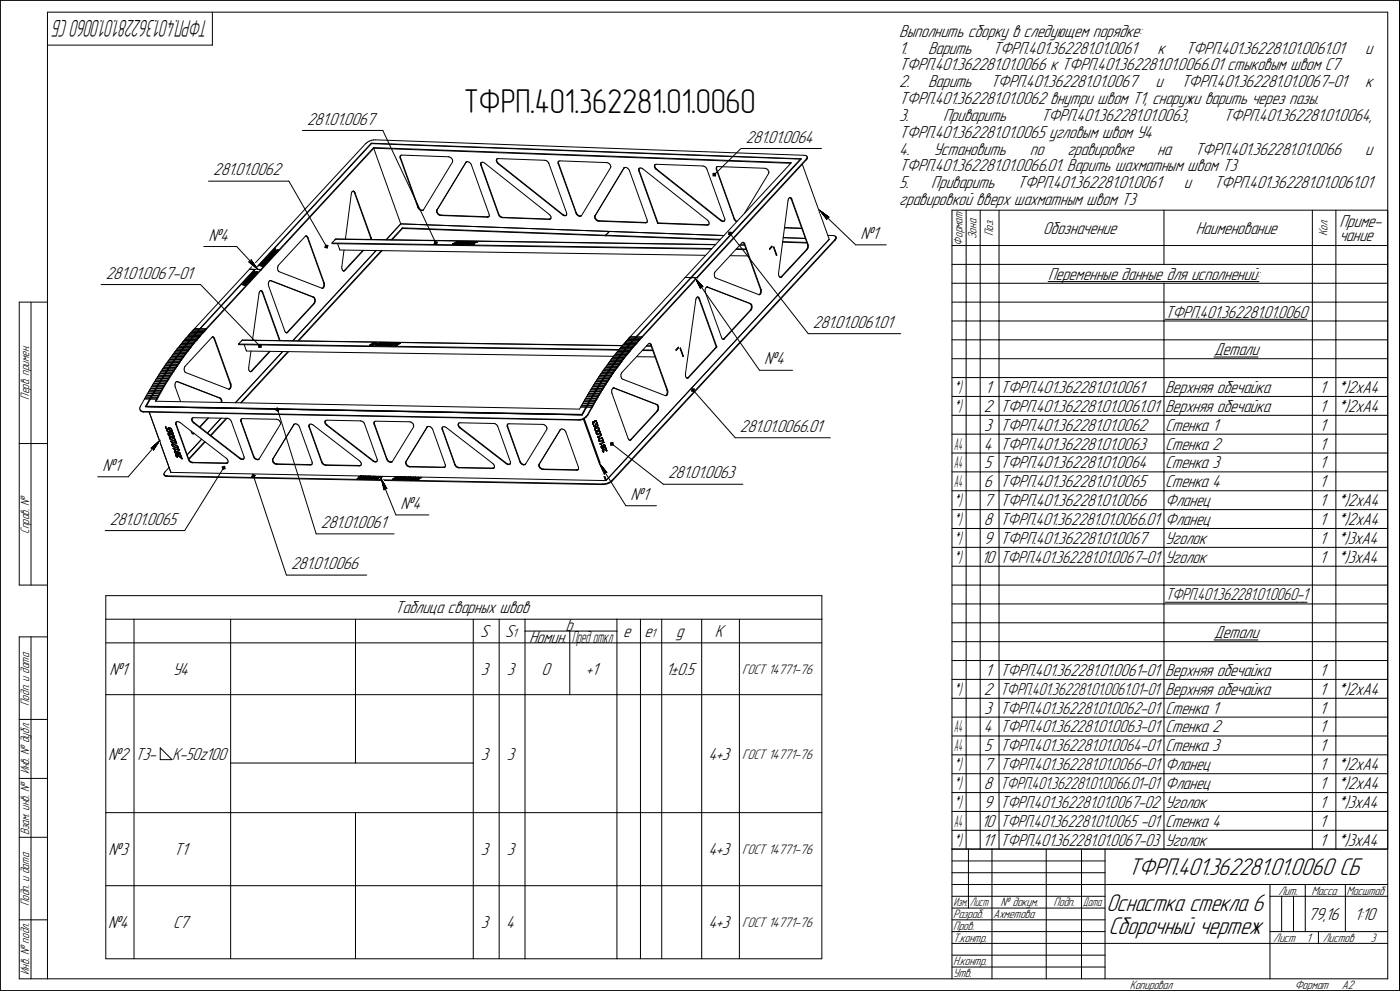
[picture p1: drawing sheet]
<svg xmlns="http://www.w3.org/2000/svg" width="594mm" height="420mm" viewBox="0 0 594 420" stroke-linecap="round" stroke-linejoin="round" font-family="sans-serif">
<defs><g id="words">
<text font-size="14.6" x="196.9" y="47.9">ТФРП.401.362281.01.0060</text>
<g font-size="10.9">
<text x="478.9" y="371.2">ТФРП.401.362281.01.0060 СБ</text>
<text x="470.6" y="396.2">Сборочный чертеж</text>
</g>
<text font-size="10.8" x="469.7" y="386.2">Оснастка стекла 6</text>
<text font-size="10.5" x="88.7" y="8.6" transform="rotate(-180 88.7 8.6)">ТФРП.401.362281.01.0060 СБ</text>
<g font-size="7.8">
<text x="381.8" y="15.6">Выполнить сборку в следующем порядке:</text>
<text x="381.8" y="22.7">1.</text>
<text x="394" y="22.7">Варить</text>
<text x="421.4" y="22.7">ТФРП.401.362281.01.0061</text>
<text x="491.4" y="22.7">к</text>
<text x="503.3" y="22.7">ТФРП.401.362281.01.0061.01</text>
<text x="579.6" y="22.7">и</text>
<text x="381.8" y="29.9">ТФРП.401.362281.01.0066 к ТФРП.401.362281.01.0066.01 стыковым швом С7</text>
<text x="381.8" y="37">2.</text>
<text x="394" y="37">Варить</text>
<text x="420.4" y="37">ТФРП.401.362281.01.0067</text>
<text x="490.5" y="37">и</text>
<text x="501.4" y="37">ТФРП.401.362281.01.0067-01</text>
<text x="579.6" y="37">к</text>
<text x="381.8" y="44.2">ТФРП.401.362281.01.0062 внутри швом Т1, снаружи варить через пазы.</text>
<text x="130.4" y="52.8">281.01.0067</text>
<text x="381.8" y="51.3">3.</text>
<text x="400.4" y="51.3">Приварить</text>
<text x="441.9" y="51.3">ТФРП.401.362281.01.0063,</text>
<text x="519.4" y="51.3">ТФРП.401.362281.01.0064,</text>
<text x="381.8" y="58.4">ТФРП.401.362281.01.0065 угловым швом У4</text>
<text x="316.6" y="60.5">281.01.0064</text>
<text x="381.8" y="65.6">4.</text>
<text x="396.3" y="65.6">Установить</text>
<text x="437.2" y="65.6">по</text>
<text x="453.2" y="65.6">гравировке</text>
<text x="491.3" y="65.6">на</text>
<text x="507.3" y="65.6">ТФРП.401.362281.01.0066</text>
<text x="579.6" y="65.6">и</text>
<text x="90.5" y="74.3">281.01.0062</text>
<text x="381.8" y="72.7">ТФРП.401.362281.01.0066.01. Варить шахматным швом Т3</text>
<text x="381.8" y="79.8">5.</text>
<text x="395.4" y="79.8">Приварить</text>
<text x="431.9" y="79.8">ТФРП.401.362281.01.0061</text>
<text x="502.6" y="79.8">и</text>
<text x="515.3" y="79.8">ТФРП.401.362281.01.0061.01</text>
<text x="381.8" y="87">гравировкой вверх шахматным швом Т3</text>
<text x="365.3" y="101.3">№1</text>
<text x="442.8" y="99.2">Обозначение</text>
<text x="507.7" y="99.2">Наименование</text>
<text x="568.6" y="96.3">Приме-</text>
<text x="88.5" y="102">№4</text>
<text x="568.6" y="102.1">чание</text>
<text x="44.9" y="118.1">281.01.0067-01</text>
<text x="445" y="118.7">Переменные данные для исполнений:</text>
<text x="494.7" y="134.7">ТФРП.401.362281.01.0060</text>
<text x="345.1" y="139">281.01.0061.01</text>
<text x="324.4" y="154.5">№4</text>
<text x="515.4" y="150.7">Детали</text>
<text x="418.2" y="166.7">1</text>
<text x="424.7" y="166.7">ТФРП.401.362281.01.0061</text>
<text x="494.6" y="166.7">Верхняя обечайка</text>
<text x="560.2" y="166.7">1</text>
<text x="567.6" y="166.7">*)2xA4</text>
<text x="417.7" y="174.7">2</text>
<text x="424.7" y="174.7">ТФРП.401.362281.01.0061.01</text>
<text x="494.6" y="174.7">Верхняя обечайка</text>
<text x="560.2" y="174.7">1</text>
<text x="567.6" y="174.7">*)2xA4</text>
<text x="314.2" y="183.1">281.01.0066.01</text>
<text x="417.9" y="182.7">3</text>
<text x="424.7" y="182.7">ТФРП.401.362281.01.0062</text>
<text x="494.6" y="182.7">Стенка 1</text>
<text x="560.2" y="182.7">1</text>
<text x="417.7" y="190.7">4</text>
<text x="424.7" y="190.7">ТФРП.401.362281.01.0063</text>
<text x="494.6" y="190.7">Стенка 2</text>
<text x="560.2" y="190.7">1</text>
<text x="43.5" y="199.7">№1</text>
<text x="283.6" y="202.9">281.01.0063</text>
<text x="417.9" y="198.7">5</text>
<text x="424.7" y="198.7">ТФРП.401.362281.01.0064</text>
<text x="494.6" y="198.7">Стенка 3</text>
<text x="560.2" y="198.7">1</text>
<text x="417.7" y="206.7">6</text>
<text x="424.7" y="206.7">ТФРП.401.362281.01.0065</text>
<text x="494.6" y="206.7">Стенка 4</text>
<text x="560.2" y="206.7">1</text>
<text x="170" y="215.9">№4</text>
<text x="267.7" y="212">№1</text>
<text x="417.7" y="214.7">7</text>
<text x="424.7" y="214.7">ТФРП.401.362281.01.0066</text>
<text x="494.6" y="214.7">Фланец</text>
<text x="560.2" y="214.7">1</text>
<text x="567.6" y="214.7">*)2xA4</text>
<text x="46.7" y="222.5">281.01.0065</text>
<text x="136.2" y="223.9">281.01.0061</text>
<text x="417.7" y="222.7">8</text>
<text x="424.7" y="222.7">ТФРП.401.362281.01.0066.01</text>
<text x="494.6" y="222.7">Фланец</text>
<text x="560.2" y="222.7">1</text>
<text x="567.6" y="222.7">*)2xA4</text>
<text x="417.7" y="230.7">9</text>
<text x="424.7" y="230.7">ТФРП.401.362281.01.0067</text>
<text x="494.6" y="230.7">Уголок</text>
<text x="560.2" y="230.7">1</text>
<text x="567.6" y="230.7">*)3xA4</text>
<text x="416.7" y="238.7">10</text>
<text x="494.6" y="238.7">Уголок</text>
<text x="560.2" y="238.7">1</text>
<text x="567.6" y="238.7">*)3xA4</text>
<text x="123.6" y="241.4">281.01.0066</text>
<text x="167.7" y="260.2">Таблица сварных швов</text>
<text x="240.1" y="267.7">b</text>
<text x="203.9" y="270.2">S</text>
<text x="214.4" y="270.2">S</text>
<text x="224.6" y="272.7">Номин.</text>
<text x="264.6" y="270.2">e</text>
<text x="273.6" y="270.2">e</text>
<text x="287.1" y="270.2">g</text>
<text x="303.4" y="270.2">K</text>
<text x="515.4" y="270.7">Детали</text>
<text x="46.4" y="286.2">№1</text>
<text x="73.3" y="286.2">У4</text>
<text x="204.1" y="286.2">3</text>
<text x="215.1" y="286.2">3</text>
<text x="229.9" y="286.2">0</text>
<text x="248.7" y="286.2">+1</text>
<text x="282.6" y="286.2">1±0.5</text>
<text x="418.2" y="286.7">1</text>
<text x="424.7" y="286.7">ТФРП.401.362281.01.0061-01</text>
<text x="494.6" y="286.7">Верхняя обечайка</text>
<text x="560.2" y="286.7">1</text>
<text x="417.7" y="294.7">2</text>
<text x="494.6" y="294.7">Верхняя обечайка</text>
<text x="560.2" y="294.7">1</text>
<text x="567.6" y="294.7">*)2xA4</text>
<text x="417.9" y="302.7">3</text>
<text x="494.6" y="302.7">Стенка 1</text>
<text x="560.2" y="302.7">1</text>
<text x="417.7" y="310.7">4</text>
<text x="424.7" y="310.7">ТФРП.401.362281.01.0063-01</text>
<text x="494.6" y="310.7">Стенка 2</text>
<text x="560.2" y="310.7">1</text>
<text x="45.9" y="322.2">№2</text>
<text x="57.4" y="322.2">Т3-</text>
<text x="73" y="322.2">K-50z100</text>
<text x="204.1" y="322.2">3</text>
<text x="215.1" y="322.2">3</text>
<text x="300.8" y="322.2">4+3</text>
<text x="417.9" y="318.7">5</text>
<text x="494.6" y="318.7">Стенка 3</text>
<text x="560.2" y="318.7">1</text>
<text x="417.7" y="326.7">7</text>
<text x="494.6" y="326.7">Фланец</text>
<text x="560.2" y="326.7">1</text>
<text x="567.6" y="326.7">*)2xA4</text>
<text x="417.7" y="334.7">8</text>
<text x="494.6" y="334.7">Фланец</text>
<text x="560.2" y="334.7">1</text>
<text x="567.6" y="334.7">*)2xA4</text>
<text x="417.7" y="342.7">9</text>
<text x="494.6" y="342.7">Уголок</text>
<text x="560.2" y="342.7">1</text>
<text x="567.6" y="342.7">*)3xA4</text>
<text x="416.7" y="350.7">10</text>
<text x="494.6" y="350.7">Стенка 4</text>
<text x="560.2" y="350.7">1</text>
<text x="417.1" y="358.7">11</text>
<text x="494.6" y="358.7">Уголок</text>
<text x="560.2" y="358.7">1</text>
<text x="567.6" y="358.7">*)3xA4</text>
<text x="46.1" y="362.7">№3</text>
<text x="73.9" y="362.7">T1</text>
<text x="204.1" y="362.7">3</text>
<text x="215.1" y="362.7">3</text>
<text x="300.8" y="362.7">4+3</text>
<text x="45.9" y="393.7">№4</text>
<text x="73.5" y="393.7">С7</text>
<text x="204.1" y="393.7">3</text>
<text x="214.9" y="393.7">4</text>
<text x="300.8" y="393.7">4+3</text>
<text x="555.4" y="390.2">79,16</text>
<text x="575" y="390.2">1:10</text>
</g>
<g font-size="7.7">
<text x="424.7" y="238.7">ТФРП.401.362281.01.0067-01</text>
<text x="494.7" y="254.7">ТФРП.401.362281.01.0060-1</text>
<text x="424.7" y="294.7">ТФРП.401.362281.01.0061.01-01</text>
<text x="424.7" y="302.7">ТФРП.401.362281.01.0062-01</text>
<text x="424.7" y="318.7">ТФРП.401.362281.01.0064-01</text>
<text x="424.7" y="326.7">ТФРП.401.362281.01.0066-01</text>
<text x="424.7" y="334.7">ТФРП.401.362281.01.0066.01-01</text>
<text x="424.7" y="342.7">ТФРП.401.362281.01.0067-02</text>
<text x="424.7" y="350.7">ТФРП.401.362281.01.0065 -01</text>
<text x="424.7" y="358.7">ТФРП.401.362281.01.0067-03</text>
</g>
<g font-size="7.5">
<text x="404.9" y="166.7">*)</text>
<text x="404.9" y="174.7">*)</text>
<text x="404.9" y="214.7">*)</text>
<text x="404.9" y="222.7">*)</text>
<text x="404.9" y="230.7">*)</text>
<text x="404.9" y="238.7">*)</text>
<text x="242.7" y="272.7">Пред откл</text>
<text x="404.9" y="294.7">*)</text>
<text x="404.9" y="326.7">*)</text>
<text x="404.9" y="334.7">*)</text>
<text x="404.9" y="342.7">*)</text>
<text x="404.9" y="358.7">*)</text>
</g>
<g font-size="7.4">
<text x="405.1" y="190.7">A4</text>
<text x="405.1" y="198.7">A4</text>
<text x="405.1" y="206.7">A4</text>
<text x="405.1" y="310.7">A4</text>
<text x="405.1" y="318.7">A4</text>
<text x="405.1" y="350.7">A4</text>
</g>
<g font-size="6.2">
<text x="315.1" y="285.8">ГОСТ 14771-76</text>
<text x="315.1" y="321.8">ГОСТ 14771-76</text>
<text x="315.1" y="362.3">ГОСТ 14771-76</text>
<text x="315.1" y="393.3">ГОСТ 14771-76</text>
</g>
<g font-size="5.5">
<text x="414.6" y="101.3" transform="rotate(-90 414.6 101.3)">Зона</text>
<text x="421.6" y="100" transform="rotate(-90 421.6 100)">Поз.</text>
<text x="563.6" y="100.1" transform="rotate(-90 563.6 100.1)">Кол.</text>
<text x="408.6" y="104.1" transform="rotate(-90 408.6 104.1)">Формат</text>
<text x="12.4" y="169.5" transform="rotate(-90 12.4 169.5)">Перв. примен.</text>
<text x="12.4" y="226.5" transform="rotate(-90 12.4 226.5)">Справ. №</text>
<text x="217.6" y="270.2">1</text>
<text x="276.4" y="270.2">1</text>
<text x="12.4" y="299.4" transform="rotate(-90 12.4 299.4)">Подп. и дата</text>
<text x="12.4" y="328.5" transform="rotate(-90 12.4 328.5)">Инв. № дубл.</text>
<text x="12.4" y="354.2" transform="rotate(-90 12.4 354.2)">Взам. инв. №</text>
<text x="542.7" y="379.4">Лит.</text>
<text x="556.7" y="379.4">Масса</text>
<text x="571.7" y="379.4">Масштаб</text>
<text x="12.4" y="384.4" transform="rotate(-90 12.4 384.4)">Подп. и дата</text>
<text x="404.6" y="389.4">Разраб.</text>
<text x="421.7" y="389.4">Ахметова</text>
<text x="424.8" y="384.4">№ докум.</text>
<text x="447.3" y="384.4">Подп.</text>
<text x="404.6" y="394.4">Пров.</text>
<text x="404.6" y="399.4">Т.контр.</text>
<text x="540.5" y="399.4">Лист</text>
<text x="554.6" y="399.4">1</text>
<text x="561.6" y="399.4">Листов</text>
<text x="581.8" y="399.4">3</text>
<text x="12.4" y="413.5" transform="rotate(-90 12.4 413.5)">Инв. № подл.</text>
<text x="404.6" y="409.4">Н.контр.</text>
<text x="404.6" y="414.4">Утв.</text>
<text x="479.7" y="419.4">Копировал</text>
<text x="549.6" y="419.4">Формат</text>
<text x="569.6" y="419.4">A2</text>
</g>
<g font-size="5.4">
<text x="404.8" y="384.4">Изм.</text>
<text x="411.8" y="384.4">Лист</text>
<text x="459.8" y="384.4">Дата</text>
</g>
</g></defs>
<g fill="none" stroke="#000" stroke-width=".42">
<path d="M.2 .2v420zM.2 .2h593.9zM20.2 5.2v410zM20.2 5.2h569zM20.2 19.1h70zM90.2 5.2v13.9zM589.2 5.2v410zM594.1 .2v420zM128.4 55.3h34.1zM156.7 59.9l1-.4zM157.7 59.5l.8-.1zM158.5 59.4l.8-.1z"/>
<path d="M159.3 59.3l182.1 6.6zM162.5 55.3l22.5 47.7zM88.5 76.8h34.1zM122.6 76.8l16 27.8zM155.3 60.9l-49.4 53.3zM155.3 60.8l.6-.4zM155.3 60.8h.1M155.9 60.4l.8-.5zM157.6 60.7l182.6 6.7zM157.6 60.7l.1 .3zM157.6 60.7l-49.5 53.6zM157.7 60.9l182.1 6.6z"/>
<path d="M157.7 60.9l-49.4 53.4zM158.6 62.6l.1 .3zM158.6 62.6l177.4 6.4zM158.6 62.6l-47.9 51.7zM158.7 62.9l11.4 32.1zM158.7 62.9l-47.9 51.7zM158.7 62.9l177 6.4zM169.8 66.5l.1 .5zM169.9 67l7.5 21.1zM169.9 66.2l-.1 .3zM169.9 67h.1M170 66.4l.1 .5z"/>
<path d="M169.9 66.2h.1M170 66l.3-.2zM170.1 66.9l7.5 21zM170.1 66l-.1 .4zM170.1 66h.1M170.3 65.8h.3zM170.6 65.8l19.9 .7zM190.5 66.5l.4 .1zM190.9 66.6l.5 .3zM191.4 66.9l.4 .4zM191.8 67.3l.3 .5zM192.1 68.7l-12.3 20.3z"/>
<path d="M192.1 67.8l.1 .5zM192.1 68.6h.1M192.2 68.3l-.1 .3zM197.7 68.9l.2-.2zM197.7 68.9l-12.3 20.3zM197.7 68.9h.1M197.8 68.8l.3-.2zM197.9 68.7l-12.3 20.3zM197.9 68.7h.1M198.1 68.6h.4zM198.5 68.6l.5 .1zM199 68.7l.4 .3z"/>
<path d="M199.4 69l.5 .4zM199.9 69.4l.2 .5zM200.1 69.9l7.5 21zM204 69.6l.1 .4zM204.1 70l.2-.2zM204.1 69.2l-.1 .4zM204.1 70l7.5 21zM204.2 69.4l.1 .4zM204.1 69.2h.1M204.2 69l.3-.2zM204.3 69.8l7.5 21.1zM204.3 69l-.1 .4z"/>
<path d="M204.3 69h.1M204.5 68.8h.4zM204.9 68.8l.4 .1zM205.3 68.9l.5 .3zM205.8 69.2l27.4 21.7zM210.7 68l.1 .5zM210.8 68.5l.2 .5zM210.8 67.6l-.1 .4zM210.9 67.9v.4zM210.9 68.3l.3 .5zM210.8 67.6h.1M210.9 67.5l.3-.2z"/>
<path d="M210.9 67.5v.4zM210.9 67.5h.1M211 69l.5 .4zM211.2 68.8l.4 .5zM211.2 67.3h.3zM211.5 69.4l27.3 21.7zM211.5 67.3l19.9 .7zM211.6 69.3l27.4 21.7zM211.5 69.4h.1M231.4 68l.4 .1zM231.8 68.1l.5 .3zM232.3 68.4l.4 .4z"/>
<path d="M232.7 68.8l.3 .5zM233 69.3h.1M233 69.3l7.5 21zM236.9 69l.1 .5zM237 68.6l-.1 .4zM237 69.5l7.6 21zM237 69.5l.2-.2zM237.1 68.8l.1 .5zM237 68.6h.1M237.1 68.5l.3-.2zM237.2 69.3l7.5 21zM237.2 68.5l-.1 .3z"/>
<path d="M237.2 68.5h.1M237.4 68.3l.3-.1zM237.7 68.2l19.9 .8zM257.6 69h.4zM258 69l.5 .3zM258.5 69.3l.5 .4zM259 69.7l.2 .5zM259.2 70.2l.1 .5zM259.2 71.1l-12.3 20.3zM259.2 71.1h.1M259.3 70.7l-.1 .4zM264.8 71.3l-12.2 20.3z"/>
<path d="M264.8 71.3l.2-.1zM264.8 71.3h.1M264.9 71.2l.3-.2zM265 71.2l-12.3 20.3zM265.2 71h.4zM265.6 71l.5 .1zM266.1 71.1l.4 .3zM266.5 71.4l.5 .4zM267 71.8l.2 .5zM267.2 72.3l7.5 21zM271.1 72l.1 .4zM271.2 72.4l8 22.3z"/>
<path d="M271.2 71.6l-.1 .4zM271.2 72.4h.1M271.3 71.8l.1 .5zM271.2 71.6h.1M271.3 71.5l.3-.2zM271.4 71.5l-.1 .3zM271.4 72.3l8 22.3zM271.4 71.5h.1M271.6 71.3l.4-.1zM272 71.2l.5 .1zM272.5 71.3l.4 .3zM272.9 71.6l27.4 21.7z"/>
<path d="M277.8 70.4l.1 .5zM277.9 70.9l.2 .5zM277.9 70.1l-.1 .3zM278 70.3v.4zM277.9 70.1h.1M278 69.9l.3-.2zM278 70.7l.3 .5zM278 69.9v.4zM278 69.9h.1M278.1 71.4l.5 .4zM278.3 69.7h.3zM278.3 71.2l.4 .5z"/>
<path d="M278.6 71.8l.1-.1zM278.6 71.8l27.3 21.8zM278.6 69.7l19.8 .7zM278.7 71.7l27.4 21.7zM298.4 70.4l.5 .1zM298.9 70.5l.5 .3zM299.4 70.8l.4 .4zM299.8 71.2l.3 .5zM300.1 71.7l7.6 21.1zM302.7 73.5h1.1zM302.7 73.5v1.1zM302.7 74.6h1.1z"/>
<path d="M302.9 73.7h.7zM302.9 73.7v.7zM302.9 74.4h.7zM303.1 73.9h.3zM303.1 73.9v.4zM303.1 74.3h.3zM303.3 74.1l11.3-11.1zM303.4 73.9v.4zM303.6 73.7l-.2 .2zM303.6 73.7v.7zM303.8 73.5l-.2 .2zM303.8 73.5v1.1z"/>
<path d="M304 71.4l.1 .5zM304.1 71l-.1 .4zM304.1 71.9l7.6 21zM304.2 71.2v.5zM304.1 71h.1M304.2 70.9l.3-.2zM304.2 71.7l7.6 21zM304.1 71.9h.1M304.2 70.9v.3zM304.2 70.9h.1M304.5 70.7h.3zM304.8 70.7l19.9 .7z"/>
<path d="M314.6 63h34.1zM324.7 71.4l.4 .1zM325.1 71.5l.5 .2zM325.6 71.7l.5 .4zM326.1 72.1l.2 .5zM326.3 73.6l-10.2 16.9zM326.3 72.6l.1 .5zM326.3 73.5h.1M326.4 73.1l-.1 .4zM336 69l-45.1 48.7zM339.8 67.5l.1 .2zM339.8 67.5l-46.5 50.2z"/>
<path d="M339.9 67.6h.1M340.2 67.4l-46.7 50.3zM340.6 69.7l11.4 31.8zM341.4 65.9h.2zM341.6 65.9l.5 .1zM342.1 66l.4 .2zM342.3 67.5l-46.6 50.3zM342.3 67.5v.3zM342.3 67.8l-46.5 50.2zM342.5 66.2l.1 .3zM342.6 67.1l-.3 .4zM342.6 67.4l-.3 .4z"/>
<path d="M342.6 66.5l.1 .2zM342.6 66.5l.1 .3zM342.7 66.8l-.1 .3zM342.7 66.7l.1 .4zM342.8 67.1l-.2 .3zM149.1 82.3l-2.5 19.1zM149.2 81.8l-.1 .5zM149.4 81.4l.3-.2zM149.4 81.4l-.2 .4zM149.7 81.2l.3-.1zM150 81.1h.1M150 81.1l.2 .2z"/>
<path d="M150 81.1h.2zM150.2 81.1l.3 .2zM150.2 81.3l.3 .4zM150.5 81.7l6.9 19.2zM150.5 81.3l.2 .4zM150.5 81.7h.1M150.7 81.7l6.9 19.2zM170.1 95l-6.1 6.7zM170.1 95l88.6 3.2zM170.1 95l137.2 4.9zM170.8 96.6l.1 .3zM170.8 96.6l86.4 3.2z"/>
<path d="M170.8 96.6l-4.7 5.1zM170.9 96.9l-4.4 4.8zM170.9 96.9l86.4 3.1zM177.4 88.1l.3 .4zM177.4 88.1l.2-.2zM177.6 87.9l.1 .3zM177.7 88.5l.4 .4zM177.7 88.2l.4 .4zM178.1 88.9l.5 .3zM178.1 88.6l.5 .4zM178.6 89.2l.4 .1zM178.6 89l.4 .2z"/>
<path d="M179 89.3h.4zM179 89.2h.5zM179.4 89.3l.3-.2zM179.5 89.2l.3-.2zM179.8 89h.1M185.3 89.7l.1 .4zM185.4 89.3l-.1 .4zM185.4 89.2l.2-.2zM185.4 90.1l.3 .5zM185.4 89.3h.1M185.5 89.5l.1 .5zM185.5 89.1v.4z"/>
<path d="M185.6 90l.2 .5zM185.5 89.1h.1M185.7 90.6l.4 .5zM185.8 90.5l.5 .4zM186.1 91.1l.5 .2zM186.3 90.9l.5 .2zM186.6 91.3l.5 .1zM186.8 91.1l.4 .1zM187.1 91.4l19.8 .7zM187.1 91.4h.1M187.2 91.2l19.9 .7zM206.9 92.1h.3z"/>
<path d="M206.9 92.1l.2-.2zM207.3 91.9h.1M207.2 92.1l.3-.2zM207.3 91.9l.3-.1zM207.6 90.9l.1 .5zM207.6 91.7h.1M207.7 91.4l-.1 .3zM211.6 91.1l.3 .5zM211.6 91.1h.1M211.6 91h.1M211.8 90.9l.3 .5zM211.9 91.6l.4 .4z"/>
<path d="M212.1 91.4l.4 .4zM212.3 92l.6 .2zM212.5 91.8l.5 .3zM212.9 92.2l.4 .1zM213 92.1l.4 .1zM213.3 92.3l19.8 .7zM213.3 92.3h.1M213.4 92.2l19.9 .7zM233.1 93h.4zM233.1 93h.1M233.2 90.9l.4 .5zM233.3 92.9h.2z"/>
<path d="M233.5 93l.2-.2zM233.5 92.9l.3-.1zM233.6 91.4l.3 .5zM233.8 92.7h.1M233.9 91.9v.4zM233.9 92.3l-.1 .4zM238.8 91.1l.5 .3zM239 91l.3 .2zM238.8 91.1h.1M239.3 91.4l.5 .1zM239.3 91.2l.5 .2zM239.8 91.5h.4z"/>
<path d="M239.8 91.4h.4zM240.2 91.5l.2-.2zM240.2 91.4l.3-.2zM240.5 90.3l.1 .5zM240.5 91.1h.1M240.6 90.8l-.1 .3zM244.6 90.5l.2 .4zM244.7 90.3l.2 .3zM244.6 90.5h.1M244.8 90.9l.4 .5zM244.9 90.6l.3 .5zM245.2 91.1l.5 .3z"/>
<path d="M245.2 91.4l.5 .3zM245.7 91.4l.5 .2zM245.7 91.7l.4 .1zM246.1 91.8l.4-.1zM246.2 91.6h.3zM246.5 91.7l.3-.2zM246.5 91.6l.4-.2zM246.9 91.4h.1M252.4 92.1l.1 .4zM252.5 92.5l.3 .5zM252.5 91.7l-.1 .4zM252.5 91.7h.1"/>
<path d="M252.6 91.6h.1M252.6 91.9l.1 .5zM252.6 91.5v.4zM252.6 91.5h.1M252.7 92.4l.3 .5zM252.8 93l.4 .5zM253 92.9l.4 .4zM253.2 93.5l.5 .2zM253.4 93.3l.5 .3zM253.7 93.7l.5 .1zM253.9 93.6h.4zM254.2 93.8l.1-.2z"/>
<path d="M254.2 93.8l19.8 .7zM254.3 93.6l19.9 .8zM257.2 99.8l48.7 1.7zM257.2 99.8l.1 .2zM257.3 100l48.3 1.8zM258.7 98.2l48.6 1.7zM258.7 98.2l-1.5 1.6zM274 94.5h.3zM274 94.5h.1M274.4 94.4h.1M274.3 94.5l.3-.2zM274.4 94.4l.3-.2z"/>
<path d="M274.7 93.3l.1 .5zM274.7 94.1h.1M274.8 93.8l-.1 .3zM279.2 94.7l21 .8zM279.2 94.7l.2-.1zM279.4 94.6l21 .7zM300.2 95.5l.2-.2zM300.2 95.5h.4zM300.3 93.3l.4 .5zM300.4 95.3h.2zM300.6 95.5l.3-.3zM300.6 95.3l.3-.1z"/>
<path d="M300.7 93.8l.3 .5zM300.9 95.1h.1M301 94.3l.1 .4zM301.1 94.7l-.2 .4zM305.9 93.6l.5 .3zM305.9 93.6l.2-.2zM306.1 93.4l.3 .2zM306.4 93.9h.5zM306.4 93.6l.5 .2zM306.9 93.9h.4zM306.9 93.8h.4zM307.3 93.9l.3-.2z"/>
<path d="M307.3 93.8l.3-.2zM307.7 92.8l.1 .4zM307.7 93.6h.1M307.8 93.2l-.1 .4zM309.3 99.5l1.1 .1zM309.5 98.4l1 .2zM309.5 98.4l-.2 1.1zM309.5 99.3l.7 .1zM309.6 98.6l.7 .1zM309.6 98.6l-.1 .7zM309.7 99.2h.4zM309.8 98.8h.3z"/>
<path d="M309.8 98.8l-.1 .4zM309.9 99l33.2 42.5zM310.1 99.2h.1M310.1 98.8v.4zM310.2 99.4l.2 .2zM310.3 98.7l-.1 .7zM310.5 98.6l-.1 1zM311.7 92.9l.2 .4zM311.8 92.7l.2 .4zM311.7 92.9h.1M311.9 93.3l.4 .5zM312 93.1l.4 .5z"/>
<path d="M312.3 93.8l.5 .3zM312.4 93.6l.5 .3zM333 96.6l7.4 .3zM333.1 96.5l7.2 .3zM334.6 85l-4.1 30.9zM334.7 84.5l-.1 .5zM334.9 84.1l-.2 .4zM335.2 83.9l.2-.1zM335.2 83.9l-.3 .2zM335.4 83.8h.1M335.4 83.8l.3 .2zM335.4 83.8h.3z"/>
<path d="M335.7 83.8l.2 .2zM335.7 84l.2 .5zM335.9 84.5l6.9 19.1zM335.9 84.5h.3zM335.9 84l.3 .5zM336.2 84.5l6.8 19.1zM347.9 89.1l4.1 3zM347.9 89.1l3.1 3.9zM347.9 89.1l15.4 14.7zM351.2 92.2l.8-.1zM351.2 92.2l-.2 .8zM351.5 99.8l2.1 .1z"/>
<path d="M353.6 99.9l.6 .1zM354.2 100l.4 .2zM404.2 89.2v270.9zM404.2 89.2h185zM410.2 89.2v14.9zM416.1 89.2v14.9zM424.1 89.2v14.9zM494.2 89.2v14.9zM557.1 89.2v14.9zM567.1 89.2v14.9zM589.2 89.2v270.9zM86.5 104.6h14z"/>
<path d="M100.5 104.6l9 9.7zM103.5 120h.1M103.6 119.8h.1M103.5 119.9h.1M103.7 119.8h.1M103.6 119.9h.1M103.8 119.9h.1M103.7 119.9h.1M103.8 119.8h.1M103.9 119.8h.1M103.9 119.9h.1M104 119.8h.1"/>
<path d="M103.9 119.9l.4 .1zM104 119.5h.1M104 119.8l.4 .1zM104 119.4h.1M104 119.6h.1M104.1 119.3h.1M104.1 119.6h.1M104.1 119.5h.1M104.1 119.4h.1M104.1 119.7l.8 .2zM104.2 119.6l.7 .2zM104.3 119.2h.1"/>
<path d="M104.2 119.2h.1M104.3 120l-.2 .2zM104.4 119.1h.1M104.3 119.3h.1M104.3 120h.1M104.4 119.2h.1M104.5 120h.1M104.5 119.1h.1M104.6 119.1h.1M104.6 119.2h.1M104.5 119.2h.1M104.6 120.1h.1"/>
<path d="M104.6 119.2l.7 .2zM104.6 119.1l.8 .2zM104.6 118.9h.1M104.6 118.7h.1M104.6 118.8h.1M104.7 118.7h.1M104.7 119h.1M104.7 118.8h.1M104.8 119l.7 .2zM104.8 118.9h.1M104.8 118.6h.1M104.8 118.7h.1"/>
<path d="M104.9 118.5h.1M104.8 118.5h.1M104.8 118.9l.8 .2zM104.8 118.9l.7 .2zM104.9 119.9h.1M105 118.4h.1M104.9 119.8h.1M104.9 118.6h.1M105 118.5h.1M105 119.8h.1M105.1 118.4h.1M105 119.9h.1"/>
<path d="M105.1 119.8h.1M105.1 118.5h.1M105.2 118.4h.1M105.1 119.9h.1M105.1 118.2h.1M105.2 118.5h.1M105.2 118.2h.1M105.2 119.8h.1M105.2 118.5l.7 .2zM105.2 118.3h.1M105.2 118.4l.8 .3zM105.2 119.7h.1"/>
<path d="M105.3 118.2h.1M105.3 119.4h.1M105.3 119.8h.1M105.3 118h.1M105.4 119.5h.1M105.3 119.5h.1M105.4 118h.1M105.3 119.6h.1M105.4 119.7h.1M105.4 117.9h.1M105.4 118l1.2 .4zM105.4 119.4h.1"/>
<path d="M105.4 119.6h.1M105.5 119.4h.1M105.4 117.9l1.1 .4zM105.5 119.6h.1M105.5 119.5h.1M105.5 119.2h.1M105.6 119.1h.1M105.5 119.1h.1M105.6 119.2h.1M105.6 111.1l3.9 3.2zM105.6 111.1l.9-.1zM105.7 119.2h.1"/>
<path d="M105.7 119.1h.1M105.8 119.1h.1M105.8 119.2h.1M105.9 114.2l-23.3 25.2zM105.9 114.2l2.2 .1zM105.9 117.5h.1M105.9 117.6h.1M105.9 119h.1M106 118.7h.1M105.9 117.4h.1M105.9 119.1h.1M106 119h.1"/>
<path d="M106 118.8h.1M106 117.3h.1M106 117.6h.1M106 117.6l.7 .3zM106 117.4h.1M106.1 117.2h.1M106 118.9h.1M106 117.5h.1M106.1 118.7h.1M106.1 117.6l.7 .2zM106.1 118.9h.1M106.1 118.8h.1"/>
<path d="M106.1 117.3h.1M106.2 117.2h.1M106.3 117.1h.1M106.2 117.1h.1M106.3 117.2h.1M106.4 117.2h.1M106.4 117.1h.1M106.4 116.8h.1M106.4 116.9h.1M106.5 116.8h.1M106.4 117.2l.7 .2zM106.5 117.1h.1"/>
<path d="M106.5 116.9h.1M106.5 118.1v.2zM106.5 118h.1M106.6 116.8h.1M106.5 117.1l.7 .2zM106.6 118h.1M106.6 118.4h.1M106.6 116.9h.1M106.6 118v.3zM106.6 116.7h.1M106.6 116.6h.1M106.6 116.7l1.2 .4z"/>
<path d="M106.6 110.2l-.1 .8zM106.6 110.2l2.9 4.1zM106.7 116.6h.1M106.7 116.6l1 .4zM106.7 117.9h.1M106.8 117.8h.1M106.8 117.9h.1M106.9 117.9h.1M106.9 117.8h.1M107 117.8h.1M107 117.9h.1M107.1 117.8h.1"/>
<path d="M107.1 116.2h.1M107.1 117.7h.1M107.1 116.1h.1M107.2 117.4h.1M107.2 116.3h.1M107.2 116h.1M107.3 116h.1M107.2 117.6h.1M107.2 117.5h.1M107.2 116.2h.1M107.3 117.3h.1M107.2 116.3l.2 .1z"/>
<path d="M107.2 116.1h.1M107.3 116.2h.1M107.3 117.6h.1M107.3 117.4h.1M107.5 116.3h.1M107.3 116.2l.2 .1zM107.4 117.4h.1M107.4 115.8h.1M107.3 115.9h.1M107.4 117.5h.1M107.4 117.6h.1M107.5 115.8h.1"/>
<path d="M107.4 115.9h.1M107.4 116.4h.1M107.5 115.9h.1M107.6 115.8h.1M107.5 116.4h.1M107.6 115.9h.1M107.6 116.3h.1M107.7 115.8h.1M107.7 115.9h.1M107.6 116.4h.1M107.7 116.3h.1M107.7 115.6h.1"/>
<path d="M107.7 115.5h.1M107.7 116.4h.1M107.7 116.7h.1M107.7 116.7v.3zM107.7 115.8h.2zM107.7 116.2h.1M107.8 116.7h.1M107.8 117.1h.1M107.8 116.2h.1M107.8 116.3h.1M107.8 116.4h.1M107.8 116.7l.1 .3z"/>
<path d="M107.9 117.1h.1M107.9 116.4h.1M107.9 116.5h.1M107.9 115.9h.1M107.9 116.3h.1M107.9 116.1h.1M107.9 116.2h.1M107.9 116h.1M108 116.5h.1M108 115.9h.1M108 116.2h.1M108 116.4h.1"/>
<path d="M108.1 116.4h.1M108.1 116.5h.1M108 116h.1M108.1 116h.1M108.1 116.1h.1M108 116.1h.1M108.1 114.3l-23 24.8zM108.1 114.3v.2zM108.1 115h.1M108.1 115.1l-.4 .4zM108.1 115.1l.3 .6zM108.2 115h.1"/>
<path d="M108.2 116.1h.1M108.2 115.1h.1M108.2 115.1l.3 .6zM108.2 116h.1M108.2 116.5h.1M108.2 116.4h.1M108.3 116h.1M108.3 116.1h.1M108.3 114.3l-23 24.8zM108.3 114.3h2.4zM108.3 116.5h.1M108.4 116h.1"/>
<path d="M108.3 116.4h.1M108.4 116.4h.1M108.4 116.5h.1M108.5 116h.1M108.4 116.1h.1M108.4 116.3h.1M108.5 116.2h.1M108.4 116.2h.1M108.4 115.7h.1M108.5 116.3h.1M108.5 116.1h.1M108.5 115.8h.1"/>
<path d="M108.6 115.7h.1M108.6 116.2h.1M108.5 115.7h.1M108.6 115.9h.1M108.6 115.8h.1M108.7 115.8h.1M108.7 115.9h.1M108.8 115.8h.1M108.8 115.9h.1M108.9 115.7h.1M108.8 115.7h.1M108.9 115.8h.1"/>
<path d="M109 115.7h.1M109 115.8h.1M109.1 115.7h.1M109.1 115.4h.1M109.1 115.5h.1M109.1 115.6h.1M109.2 115.4h.1M109.2 115.6h.1M109.2 115.5h.1M110.3 112.6h.1M110.4 112.6h.1M110.4 112.6l1.1 .4z"/>
<path d="M110.4 112.6l1.1 .3zM110.7 114.3l-23.2 25.2zM110.7 114.3l.1 .3zM110.8 114.6l-23.3 25.1zM110.9 112.2h.1M110.9 112.1h.1M111 112h.1M111 112.3h.1M111 112.1h.1M111 112.2h.1M111 112.3l.8 .2zM111 111.9h.1"/>
<path d="M111.1 112.2l.7 .2zM111.2 111.8h.1M111.1 111.8h.1M111.3 111.8h.1M111.2 111.9h.1M111.4 111.8h.1M111.4 111.5h.1M111.5 111.5h.1M111.5 111.8h.1M111.4 111.6h.1M111.4 111.8l.8 .3zM111.5 112.7v.2z"/>
<path d="M111.5 112.9h.1M111.5 112.6h.1M111.5 111.8l.7 .2zM111.5 111.6h.1M111.6 112.7h.1M111.5 113h.1M111.6 112.6h.1M111.6 111.3l1.2 .4zM111.6 111.3h.1M111.6 112.6v.4zM111.7 111.3h.1M111.6 113h.1"/>
<path d="M111.7 111.3l1.1 .3zM111.7 111.3l1 .3zM111.8 112.5h.1M111.8 112.4h.1M111.9 112.5h.1M111.9 112.4h.1M112 112.4h.1M112 112.5h.1M112.1 112.4h.1M112.1 112.5h.1M112.1 110.8h.1M112.1 110.9h.1"/>
<path d="M112.2 110.7h.1M112.1 110.7h.1M112.2 110.9h.1M112.2 112.1h.1M112.2 112.3h.1M112.3 112h.1M112.2 112.4h.1M112.2 112.2h.1M112.2 110.8h.1M112.3 112.1h.1M112.3 112.3h.1M112.4 110.5h.1"/>
<path d="M112.4 111h.1M112.3 112.2h.1M112.3 110.6h.1M112.3 110.8h.1M112.3 110.7h.1M112.4 112.1h.1M112.4 110.9h.1M112.3 110.9l.2 .1zM112.3 110.9h.1M112.4 112.2h.1M112.4 110.6h.1M112.5 110.4h.1"/>
<path d="M112.4 110.4h.1M112.5 110.5h.1M112.6 110.4h.1M112.6 110.5h.1M112.5 111h.1M112.6 111h.1M112.7 110.4h.1M112.7 110.5h.1M112.7 110.9h.1M112.8 110.4h.1M112.7 111h.1M112.7 110.5l.3 .1z"/>
<path d="M112.7 111.4h.1M112.7 111.4v.2zM112.7 111.3h.1M112.8 111.6h.1M112.8 111.3h.1M112.7 111.4l.1 .2zM112.8 110.9h.1M112.8 111.7h.1M112.9 110h.1M112.8 110h.1M112.8 110.1h.1M112.8 110.2h.1"/>
<path d="M112.8 110.4l.4 .2zM112.8 110.4l.4 .1zM112.8 111h.1M112.8 111.3l.1 .3zM112.9 110.8h.1M112.9 111.7h.1M112.9 110.1h.1M112.9 110.9h.1M113 109.9h.1M112.9 110.3l.7 .2zM112.9 110.2h.1M112.9 109.9h.1"/>
<path d="M113 110.2l.7 .2zM113 109.8h.1M113 110.6l-.2 .2zM113.2 109.8h.1M113.1 109.8h.1M113.1 110.6h.1M113.1 110.6l-.2 .2zM113.1 109.9h.1M113.2 109.7h.1M113.3 110.6h.1M113.2 110.7l-.3 .2zM113.2 110.6h.1"/>
<path d="M113.2 110.7h.1M113.3 109.8h.1M113.3 109.7h.1M113.3 110.7h.1M113.4 110.7h.1M113.3 109.8l.7 .2zM113.4 109.7h.1M113.3 111h.1M113.4 109.8h.1M113.4 111h.1M113.3 111.1h.1M113.3 110.8h.1"/>
<path d="M113.4 110.9h.1M113.5 110.7h.1M113.4 111.1h.1M113.4 110.8h.1M113.4 109.5h.1M113.4 109.7l.7 .3zM113.5 109.3h.1M113.4 109.3h.1M113.4 109.4h.1M113.4 109.8l.7 .2zM113.5 110.8h.1M113.5 110.9h.1"/>
<path d="M113.5 111h.1M113.5 109.5h.1M113.5 109.4h.1M113.5 109.6h.1M113.6 109.2h.1M113.5 109.6l.8 .2zM113.5 109.2h.1M113.6 109.5h.1M113.6 109.3h.1M113.6 109.1h.1M113.7 109.1h.1M113.6 109.5l.7 .3z"/>
<path d="M113.6 109.5l.7 .2zM113.6 110.5h.1M113.8 109.1h.1M113.7 109.2h.1M113.7 110.4h.1M113.7 110.5h.1M113.8 110.4h.1M113.9 109.1h.1M113.8 110.5h.1M113.9 110.5h.1M113.9 110.4h.1M114 109.1h.1"/>
<path d="M114 108.8h.1M113.9 108.8h.1M114 110.4h.1M114 109.1l.7 .2zM114 108.9h.1M114 110.3h.1M114 119.7l-.1 .6zM114 109.1l.8 .2zM114.1 108.8h.1M114.1 110.1h.1M114.1 108.6h.1M114.1 110.2h.1"/>
<path d="M114.1 110.3h.1M114.2 108.6h.1M114.1 108.6l1.2 .4zM114.2 110h.1M114.2 110.3h.1M114.3 110.1h.1M114.2 108.6l1.1 .3zM114.3 119.3l-.3 .4zM114.2 110.2h.1M114.3 110.2h.1M114.3 109.8h.1M114.3 109.9h.1"/>
<path d="M114.3 109.7h.1M114.4 109.8h.1M114.5 119h.3zM114.5 119l-.2 .3zM114.5 109.8h.1M114.5 109.7h.1M114.6 109.7h.1M114.6 109.8h.1M114.6 108.2h.1M114.6 108.1h.1M114.6 109.6h.1M114.7 119h.1"/>
<path d="M114.7 109.7h.1M114.7 109.4h.1M114.7 108h.1M114.7 108.2h.1M114.7 119h.3zM114.7 119l18.2 7zM114.8 109.4h.1M114.7 107.9h.1M114.7 109.6h.1M114.8 108.2l.7 .3zM114.8 108h.1M114.8 108.1h.1"/>
<path d="M114.8 109.5h.1M114.8 109.3h.1M114.8 108.2h.1M115 119h.1M114.8 109.6h.1M114.9 109.3h.1M114.8 107.9h.1M114.9 108.2l.7 .2zM114.9 109.5h.1M114.9 107.8h.1M114.9 109.4h.1M114.9 107.9h.1"/>
<path d="M115 107.7h.1M115 119l18.2 7zM115 107.8h.1M115.1 107.8h.1M115.1 107.7h.1M115.2 107.7h.1M115.2 107.8h.1M115.2 107.5h.1M115.1 107.5h.1M115.2 107.4h.1M115.2 107.8l.8 .2zM115.3 107.7h.1"/>
<path d="M115.3 107.4h.1M115.2 108.7l.1 .2zM115.2 107.6h.1M115.2 108.6h.1M115.2 108.7h.1M115.3 108.6h.1M115.3 107.5h.1M115.3 107.7l.7 .2zM115.3 108.9h.1M115.4 108.6h.1M115.3 109h.1M115.4 107.3h.1"/>
<path d="M115.4 107.3l1.1 .4zM115.4 109h.1M115.4 108.6v.4zM115.4 107.2h.1M115.4 107.2l1.1 .4zM115.5 108.5h.1M115.6 108.4h.1M115.6 108.5h.1M115.7 108.5h.1M115.7 108.4h.1M115.8 108.5h.1M115.8 108.4h.1"/>
<path d="M115.9 108.4h.1M115.9 108.5h.1M115.9 106.8h.1M115.9 106.9h.1M115.9 106.7h.1M115.9 108.3h.1M116 106.9h.1M116 108.1h.1M116 106.6h.1M116 106.8h.1M116 108.2h.1M116.1 108h.1"/>
<path d="M116 106.7h.1M116.1 106.5h.1M116.2 107h.1M116.1 106.8l.2 .1zM116.1 108.2h.1M116.2 106.4h.1M116.1 108.1h.1M116.2 106.6h.1M116.2 106.5h.1M116.3 106.5h.1M116.4 106.4h.1M116.3 106.9h.1"/>
<path d="M116.4 106.5h.1M116.3 107h.1M116.4 106.9h.1M116.5 106.4h.1M116.4 107h.1M116.5 106.5h.1M116.4 106.2h.1M116.4 106.1h.1M116.5 106.9h.1M116.5 106.2h.1M116.5 107.4v.2zM116.5 107h.1"/>
<path d="M116.5 107.3h.1M116.5 107.7h.1M116.7 106.5h.1M116.6 106.9h.1M116.6 107.3h.1M116.5 106.8h.1M116.6 107.3v.3zM116.7 106.7h.1M116.6 107.7h.1M116.6 106.8h.1M116.6 107h.1M116.6 107.1h.1"/>
<path d="M116.7 106.6h.1M116.7 106.9h.1M116.7 106.8h.1M116.7 107.1h.1M116.7 107h.1M116.8 106.5h.1M116.8 107.1h.1M116.8 106.7h.1M116.8 106.8h.1M116.8 107h.1M116.8 106.6h.1M116.9 105.7h.1"/>
<path d="M116.9 107.1h.1M116.9 106.7h.1M116.8 105.7l-.4 .4zM116.9 106.6h.1M116.9 105.8l.3 .5zM116.9 105.8l-.4 .4zM117 105.7h.1M117 106.6h.1M117 106.7h.1M117 105.7l.3 .6zM117 107.1h.1M117.1 106.6h.1"/>
<path d="M117 107h.1M117.1 107.1h.1M117.1 106.7h.1M117.1 107h.1M117.2 106.7h.1M117.2 106.8h.1M117.2 106.9h.1M117.2 107h.1M117.3 106.7h.1M117.2 106.3h.1M117.2 106.4h.1M117.3 106.4h.1"/>
<path d="M117.3 106.5h.1M117.3 106.3h.1M117.3 106.8h.1M117.3 106.9h.1M117.4 106.4h.1M117.4 106.5h.1M117.5 106.4h.1M117.6 106.4h.1M117.5 106.5h.1M117.6 106.5h.1M117.7 106.4h.1M117.7 106.3h.1"/>
<path d="M117.8 106.3h.1M117.8 106.4h.1M117.8 106h.1M117.9 106h.1M117.9 113.4v.6zM117.9 114l.1 .6zM117.9 106.1h.1M117.9 106.2h.1M117.9 106.3h.1M118 106h.1M118 114.6l.2 .4zM118 106.2h.1"/>
<path d="M118 106.1h.1M118 112.9l-.1 .5zM118.2 115l.3 .2zM118.2 112.5l-.2 .4zM118.5 115.2l18.2 7.1zM129.7 100.2h.1M129.5 100.3l-11.3 12.2zM129.7 100.2l.3-.1zM130 100.1h.1M130 100.1l.3 .2zM130 100.1h.2zM130.2 100.1l.3 .2z"/>
<path d="M130.3 100.3l.2 .5zM130.5 100.8h.1M130.5 100.3l.2 .5zM130.5 100.8l6.9 19.2zM130.7 100.8l6.9 19.2zM137.4 120.1h.1M137.4 120h.1M137.6 120l.2 .4zM137.9 104.9l1 .3zM138.1 104.8l.8 .2zM138.2 103.9l.1 .2zM138.2 103.9l-.3 1z"/>
<path d="M138.2 103.9l1 .3zM138.3 104.1l.2 .3zM138.3 104.1l-.2 .7zM138.3 104.1l.7 .2zM138.4 104.7l.3 .1zM138.5 104.4l-.1 .3zM138.5 104.4h.3zM138.8 104.4l-.1 .4zM139 104.3l-.1 .7zM139.2 104.2l-.3 1zM141 103.1l161.2 2.3zM141 103.1l.1 .2z"/>
<path d="M141.1 103.3l160.9 2.4zM141.2 102.8h.1M141.2 102.8l-.2 .3zM142.2 101.7h.1M142.2 101.7l-1 1.1zM142.5 101.5l161.2 2.3zM142.5 101.5l-.3 .2zM142.6 101.3h.1M142.5 101.4h.1M142.6 101.3l161.2 2.4zM143.3 103.4l.8 2.3zM144.1 105.7h.1"/>
<path d="M144.1 105.6l.2 .4zM144.3 106l155.3 2.3zM145.1 113.2v.6zM145.1 113.8l.2 .6zM145.3 114.4l.2 .4zM145.5 114.8l.3 .1zM145.8 114.9h.1M145.8 114.9l.3-.1zM146 115l.2-.1zM146 106l-.9 7.2zM146.1 114.8h.1M146.2 114.7h.2z"/>
<path d="M146.2 114.9l.2-.2zM154.1 106.2l-7.9 8.5zM154.3 106.2l-7.9 8.5zM157.4 101h.1M157.4 100.9h.2zM157.4 101l.1 .6zM157.6 101l.1 .6zM157.6 101h.1M159.7 106.3l-35.4 38.2zM161.9 106.3l-35.5 38.3zM162.2 106.3l-35.4 38.3zM184.3 103.4l1 .3z"/>
<path d="M184.6 103.3l.6 .2zM184.7 102.4l.1 .2zM184.7 102.4l-.4 1zM184.7 102.4l1 .3zM184.8 103.2l.3 .1zM184.8 102.6l.1 .2zM184.8 102.6l-.2 .7zM184.8 102.6l.7 .2zM184.9 102.8l-.1 .4zM184.9 102.8l.4 .2zM185.3 103l-.2 .3zM185.5 102.8l-.3 .7z"/>
<path d="M185.7 102.7l-.4 1zM192.2 103.5h.1M192.2 103.5l1.8-1zM192.2 103.5h.7zM192.4 103.5h.6zM192.4 103.5l1.7-1zM192.9 103.5h.1M193.1 103.4h.1M193 103.5h.1M193.2 103.3h.1M193.1 103.3h.1M193.2 103.4h.1"/>
<path d="M193.5 103.5h.1M193.5 103.5h.2zM193.6 103.5h.1M193.7 103.4h.1M193.8 103.4h.1M193.7 103.5l.3-.1zM193.9 103.4h.1M194.1 103.3h.1M194 103.4l.2-.1zM194.1 102.5h.1M194.1 103h.1M194.2 102.9h.1"/>
<path d="M194.1 102.9h.1M194.2 103.3h.1M194.1 103.1h.1M194.2 103.1h.4zM194.2 102.9l.2-.2zM194.2 103.3h.2zM194.3 103.3h.1M194.2 103h.1M194.3 102.9h.1M194.4 103.2h.1M194.3 103.2h.1M194.3 103h.1"/>
<path d="M194.3 103h.3zM194.3 102.9l.2-.2zM194.5 102.7h.1M194.4 103.3h.1M194.4 103.4h.1M194.4 103.5h.1M194.6 103.1h.1M194.5 103.1h.1M194.6 103.3h.1M194.5 103.4h.1M194.6 102.6h.1M194.5 103.5h.1"/>
<path d="M194.6 103.4h.1M194.6 103.3l.9-.6zM194.7 103.5h.1M194.6 102.7h.1M194.6 103.2h.1M194.6 103.5h.1M194.7 102.5h.1M194.7 103.3h.1M194.6 103h.1M194.7 102.6h.1M194.6 103l.5-.3zM194.7 103.3l.8-.6z"/>
<path d="M194.8 103.5h.1M194.9 102.5h.1M194.8 102.6h.1M194.7 103l.5-.3zM194.9 102.6h.1M194.9 103.5h.1M195 102.5h.1M195 102.6h.1M195.1 102.5h.1M195 103.4h.1M195 103.5h.1M195.1 102.6h.1"/>
<path d="M195.2 102.5h.1M195.1 103.4h.1M195.2 102.6h.1M195.1 102.7h.1M195.2 102.7h.1M195.2 103.4h.1M195.3 102.5h.1M195.2 103.3l.9-.6zM195.3 102.7h.1M195.3 103.4h.1M195.3 102.6h.1M195.4 103.3l.9-.6z"/>
<path d="M195.5 103.5h.1M195.5 102.7h.1M195.6 103.3h.1M195.5 103.4h.1M195.6 102.7h.1M195.7 102.6h.1M195.6 102.6h.1M195.6 103.3l.9-.6zM195.6 103.4h.1M195.7 103.5h.1M195.6 103.5h.1M195.7 102.7h.1"/>
<path d="M195.7 103.4h.1M195.7 103.3h.1M195.7 103.3l.9-.6zM195.8 102.6h.1M195.8 103.5h.1M195.9 102.5h.1M195.9 102.6h.1M196 102.5h.1M195.9 103.5h.1M196 102.6h.1M196 103.5h.1M196.1 102.5h.1"/>
<path d="M196.1 103.5h.1M196.2 102.5h.1M196.1 102.7h.1M196.1 103.4h.1M196.2 102.6h.1M196.2 102.7h.1M196.2 103.5h.1M196.3 102.5h.1M196.2 103.4h.1M196.3 103.4h.1M196.3 102.7h.1M196.3 103.3l.8-.6z"/>
<path d="M196.4 102.6h.1M196.3 102.6h.1M196.4 103.3l.9-.6zM196.7 102.6h.1M196.6 102.7h.1M196.7 102.7h.1M196.6 103.6h.1M196.6 103.5l1.5-.9zM196.6 103.5h.1M196.8 102.6h.1M196.7 103.6h.1M196.7 103.6l.7-.3z"/>
<path d="M196.9 102.6h.1M196.9 102.5h.1M196.9 103.5l.5-.2zM197 102.6h.1M196.9 103.5l1.3-.9zM197.1 102.5h.1M197.1 102.7h.1M197.3 102.5h.1M197.2 102.6h.1M197.2 102.7h.1M197.3 102.7h.1M197.4 102.5h.1"/>
<path d="M197.4 102.6h.1M197.4 103.3h.1M197.4 102.7h.1M197.5 103.3h.1M197.5 103.5h.1M197.5 103.6h.1M197.6 103.4h.1M197.5 103.4h.1M197.6 103.6h.1M197.6 103.4l.9-.6zM197.6 103.4l.9-.7zM197.7 103.6h.1"/>
<path d="M197.7 103.5h.1M197.7 103.4h.1M197.7 102.6h.1M197.8 102.6h.1M197.7 103.4l.9-.7zM197.9 103.5h.1M197.8 102.5h.1M197.7 102.5h.1M197.9 102.5h.1M197.9 102.6h.1M197.9 103.6h.1M198 103.6h.1"/>
<path d="M198 103.5h.1M198.1 102.6h.1M198.1 103.5h.1M198.1 102.5h.1M198.2 102.5h.1M198.2 103.5h.1M198.2 102.6h.1M198.2 103.4h.1M198.3 103.4l.9-.6zM198.3 103.4h.1M198.4 103.4l.9-.6zM198.5 102.8h.1"/>
<path d="M198.6 102.7h.1M198.7 102.7h.1M198.7 103.6l1.4-1zM198.8 102.7h.1M198.7 103.6h.1M198.8 102.6h.1M198.8 103.6l.6-.2zM199 102.6h.1M198.9 102.6h.1M198.9 103.5l1.3-.9zM198.9 103.5l.5-.2zM198.9 103.5h.1"/>
<path d="M199.1 102.5h.1M199.1 102.6h.1M199.2 102.5h.1M199.3 102.5h.1M199.2 102.8h.1M199.2 102.6h.1M199.2 102.7h.1M199.3 102.6h.1M199.3 102.7h.1M199.3 102.8h.1M199.4 102.6h.1M199.4 103.4h.1"/>
<path d="M199.4 103.3h.1M199.5 103.3h.1M199.4 102.7h.1M199.5 103.4h.1M199.6 103.5h.1M199.6 103.6h.1M199.7 103.4h.1M199.6 103.4h.1M199.8 103.3h.1M199.7 102.7h.1M199.8 102.6h.1M199.7 102.6h.1"/>
<path d="M199.7 103.5h.1M199.8 103.6h.1M199.9 103.6h.1M199.8 103.4h.1M199.8 103.5h.1M199.8 102.7h.1M199.9 103.3h.1M199.9 102.6h.1M199.9 102.5h.1M200 103.2h.1M199.9 103.5h.1M200.1 103.2h.1"/>
<path d="M200 103.6h.1M200 103.5h.1M200.1 103.3h.1M200 103.3h.1M200.1 103.5h.1M200.2 103.2h.1M200.2 103.1h.1M200.2 102.6h.1M200.1 102.6h.1M200.2 103.5h.1M200.2 103h.1M200.2 102.5h.1"/>
<path d="M200.3 103.2h.1M200.3 103h.1M200.3 103.4h.1M200.3 103l.2-.2zM200.3 103.5h.1M200.3 103.1h.1M200.4 103.2h.1M200.4 103h.1M200.4 103.1h.1M200.4 103.3h.1M200.5 103.1h.1M200.4 103l.2-.2z"/>
<path d="M200.5 103.2h.1M200.5 103.3h.1M200.6 102.7h.1M200.6 103.6h.1M200.6 103.5h.1M200.6 103.3h.1M200.7 103.4h.1M200.6 103.1h.1M200.7 102.7h.1M200.6 103.2h.1M200.7 103.6h.1M200.7 103.1h.1"/>
<path d="M200.8 102.7h.1M200.7 103.5h.1M200.8 103.5h.1M200.8 102.6h.1M200.8 103.3h.1M200.7 103.3h.1M200.9 102.7h.1M200.8 103.4h.1M200.8 103.1h.1M200.8 103.6h.1M200.8 103h.1M201 102.6h.1"/>
<path d="M200.9 103.3h.1M200.9 103.5h.1M200.9 103.6h.1M201 102.7h.1M200.9 103.4h.1M200.9 103h.1M201 103.3h.1M201 103.5h.1M200.9 103.1h.1M201 103.6h.1M201 103h.1M201.1 102.6h.1"/>
<path d="M201.1 102.7h.1M201 103.3l1.4-.6zM201 103l.2-.2zM201 103.2l1.4-.5zM201 103.2h.1M201.1 103.5h.1M201 103.3l1.6-.6zM201.2 102.6h.1M201.2 103.5h.1M201.1 103l.2-.2zM201.3 103.4h.1M201.2 102.8h.1"/>
<path d="M201.3 102.7h.1M201.3 103.5h.1M201.3 102.6h.1M201.3 102.8h.1M201.4 102.6h.1M201.4 103.4h.1M201.4 102.7h.1M201.4 103.5h.1M201.5 102.6h.1M201.5 102.7h.1M201.8 102.7h.1M201.8 102.6h.1"/>
<path d="M201.9 102.6h.1M201.8 102.7h.6zM201.9 102.6h.7zM202.6 102.6h.1M202.6 102.7h.1M290.9 117.7l-23.4 25.1zM290.9 117.7h2.4zM293.3 117.7l-23 24.8zM293.3 117.7l.1 .2zM293.5 117.7l-22.9 24.8zM293.5 117.7l2.2 .1zM295.1 117.9l3.3 3.7z"/>
<path d="M295.1 117.9l2.3 4.5zM295.1 117.9l27.4 39.2zM295.7 117.8l-23.3 25.2zM295.7 117.8l.1 .2zM295.8 118l-23.3 25.2zM303.3 116.1v.6zM303.3 116.7l.1 .6zM303.4 117.3l.2 .4zM303.4 115.6l-.1 .5zM303.6 117.7l.3 .2zM303.7 115.2l-.3 .4zM303.9 117.9l18.2 7.1z"/>
<path d="M310 108.5h7.8zM312.4 105.8l4.4 .1zM312.6 105.5l4.1 .1zM314.1 103.9l2 .1zM314.2 103.8l1.9 .1zM315 103l-11.3 12.2zM315 103l.2-.1zM315.2 102.9l.2-.1zM315.4 102.8h.1M315.4 102.8l.3 .2zM315.4 102.8h.3zM315.7 103l.2 .5z"/>
<path d="M315.7 102.8l.2 .2zM315.9 103.5l6.9 19.2zM315.9 103l.3 .5zM315.9 103.5h.3zM316.2 103.5l6.9 19.2zM326.6 105.5l.2 .3zM327.6 104.6h.1M327.6 104.6l-.9 1.1zM327.6 104.7h.1M327.7 104.4l-1.1 1.1zM327.7 104.4l.1 .3zM327.8 104.7l-1 1.1z"/>
<path d="M328.4 104.9l1.2 3.4zM328.4 104.9l.1-.2zM328.5 104.8l1.1 3.3zM328.5 104.7l1.3 3.5zM329.6 108.2h.1M329.8 108.2l-.2 .1zM330.5 115.9v.6zM330.5 116.5l.2 .6zM330.7 117.1l.3 .4zM331 117.5l.2 .2zM331.2 117.7h.1M331.3 117.7l.3-.2z"/>
<path d="M331.4 117.7l.3-.1zM331.6 117.4l.3 .1zM331.6 117.5h.1M331.7 117.6h.1M332.3 102.7l10.3 .4zM332.3 102.5l10.2 .3zM332.5 100.8l9.4 .3zM342.5 105.7l-10.9 11.7zM342.5 105.7h.3zM342.7 105.3l-.2 .4zM342.8 105.7l-10.9 11.8zM342.8 103.6l.1 .6z"/>
<path d="M342.8 103.6h.1M342.9 104.8l-.2 .5zM342.9 104.2v.6zM343 105.3l-.2 .4zM343 103.6l.2 .6zM343.2 104.8l-.2 .5zM343.2 104.2v.6zM352 101.5l-94.6 102.2zM354.5 101.6l.1 .2zM354.5 101.6l-94.7 102.1zM354.6 101.8l-94.6 102.2zM354.6 100.2l.2 .2z"/>
<path d="M354.8 101.2l-.3 .4zM354.8 100.4h.1M354.8 101.4l-.2 .4zM354.9 100.5v.3zM354.9 100.8l-.1 .4zM354.9 100.5l.1 .3zM355 100.8v.3zM355 101.1l-.2 .3zM363.3 103.8h13zM404.2 112.1h6zM404.2 104.1h185zM410.2 104.1v8z"/>
<path d="M410.2 112.1h5.9zM410.2 112.1v8zM416.1 104.1v8zM416.1 112.1h8zM416.1 112.1v8zM424.1 104.1v8zM424.1 112.1h70.1zM424.1 112.1v8zM445 119.4h89.5zM494.2 104.1v8zM494.2 112.1h62.9zM557.1 104.1v8z"/>
<path d="M557.1 112.1h10zM557.1 112.1v8zM567.1 104.1v8zM567.1 112.1h22.1zM567.1 112.1v8zM8.2 128.1v120.1zM8.2 128.1h12zM13.2 128.1v120.1zM42.9 120.7h42.2zM82.1 139.9l2.2 .1zM82.1 139.9l-.5 .6zM82.6 139.4l4.9 .1z"/>
<path d="M82.6 139.4l-.5 .5zM84.3 140v.2zM84.3 140l-.5 .5zM84.5 140h2.5zM84.5 140l-.5 .5zM84.7 139.5h.2zM84.7 139.5l-.4 .5zM84.7 139.5l.1 .2zM84.9 139.5l-.4 .5zM85.3 139.1h.1M85.1 120.7l25.2 26.1zM87.5 139.5v.2z"/>
<path d="M87.5 139.5l-.5 .5zM87.5 139.7l-.5 .6zM102.8 120.7l1.2 .4zM102.8 120.6h.1M102.8 120.7h.1M102.9 120.6h.1M102.9 120.6l1.1 .4zM103.3 120.2h.1M103.3 120.1h.1M103.4 120.2h.1M103.4 120.3h.1M103.4 120.1h.1"/>
<path d="M103.4 120h.1M103.5 120.2h.1M103.5 120.1h.1M103.7 120.4h.1M103.5 120.3h.1M103.5 120.3h.3zM103.8 120.3h.1M103.8 120.4h.1M104 120.7h.1M103.9 120.3h.1M103.9 120.8h.1M103.9 120.7l.1 .3z"/>
<path d="M103.9 120.4h.1M103.9 120.8l.1 .2zM104 120.3h.1M104 121.1h.1M104.1 120.7h.1M104 120.4h.1M104.1 121.1h.1M104.1 120.7v.3zM104.1 120.2l.2-.2zM104.1 120.3h.1M104.4 120l-.3 .2zM104.4 120h.1"/>
<path d="M104.4 120.1h.1M104.5 120.1h.1M104.6 120.4h.1M104.6 120.5h.1M104.6 120.2h.1M104.6 120.3h.1M104.7 120.1h.1M104.7 120.4h.1M104.7 120.2h.1M104.7 120.3h.1M110 124.4l-2.8 19.9zM110.1 124l-.1 .4z"/>
<path d="M110.3 123.6l.2-.2zM110.3 123.6l-.2 .4zM110.5 123.4l.3-.1zM110.8 123.3h.1M110.8 123.3l.3 .2zM110.8 123.3h.2zM111 123.3l.3 .2zM111.1 123.5l.2 .5zM111.3 124l7.4 20.4zM111.3 124h.1M111.3 123.5l.2 .5zM111.5 124l7.4 20.4z"/>
<path d="M113.9 120.3l.1 .6zM114 120.9v.4zM114 121.3l6.9 19.2zM132.9 126h.3zM133 126h.1M133 126l.2 .2zM133.2 126l.3 .2zM133.2 128.8h.2zM133.2 128.8l-11.3 12.2zM133.2 126.2l.3 .5zM133.4 128.8l-11.3 12.2zM133.4 128.4l-.2 .4z"/>
<path d="M133.5 126.2l.2 .5zM133.5 126.7l.1 .6zM133.6 127.9l-.2 .5zM133.6 127.3v.6zM133.6 128.4l-.2 .4zM133.7 126.7l.2 .6zM133.8 127.9l-.2 .5zM133.9 127.3l-.1 .6zM136.7 122.3h.1M136.7 122.3l.3-.2zM136.9 122.3l.3-.1zM137.3 121.8l-.3 .3z"/>
<path d="M137.4 122l-.2 .2zM137.4 120.1l.1 .6zM137.5 121.3l-.2 .5zM137.5 120.7v.6zM137.6 121.5l-.2 .5zM137.8 121l-.2 .5zM137.8 120.4v.6zM295.4 127.2l-4.4 31.4zM295.5 126.7l-.1 .5zM295.7 126.3l-.2 .4zM296 126.1l.2-.1zM296 126.1l-.3 .2z"/>
<path d="M296.2 126h.1M296.2 126l.3 .2zM296.2 126h.3zM296.5 126l.3 .3zM296.5 126.2l.2 .5zM296.7 126.7l7.4 20.5zM296.7 126.7h.3zM296.8 126.3l.2 .4zM297 126.7l7.3 20.5zM297.6 121.6h.8zM297.6 121.6l-.2 .8zM299.3 123l.1 .7z"/>
<path d="M299.4 123.7l.1 .3zM299.5 122.4l-.2 .6zM299.5 124l6.9 19.2zM299.7 122l-.2 .4zM299.9 121.8l.3-.1zM299.9 121.8l-.2 .2zM300.1 121.8h.1M300.1 121.8l18.2 6.9zM300.1 121.8h.3zM300.4 121.8h.1M300.4 121.8l18.2 7zM318.4 128.8h.1"/>
<path d="M318.3 128.7l.3 .1zM318.4 128.8l.2 .1zM318.6 131.5h.3zM318.6 131.5l-11.3 12.2zM318.6 128.8l.3 .2zM318.6 128.9l.3 .5zM318.9 131.1l-.3 .4zM318.9 131.5l-11.3 12.2zM318.9 129.4l.1 .6zM318.9 129l.3 .4zM319 130.6l-.1 .5zM319 130v.6z"/>
<path d="M319.1 131.1l-.2 .4zM319.2 129.4l.1 .6zM319.2 130.6l-.1 .5zM319.3 130l-.1 .6zM322.1 125h.1M322.2 125l.3-.2zM322.3 125l.3-.1zM322.6 124.9l.3-.2zM322.7 124.5l-.2 .3zM322.9 122.8h.1M322.8 122.7h.3zM322.9 124l-.2 .5z"/>
<path d="M322.9 122.8l.1 .6zM323 123.4l-.1 .6zM323.1 124.3l-.2 .4zM323.1 122.7l.1 .4zM323.2 123.7l-.1 .6zM323.2 123.1v.6zM404.2 120.1h6zM404.2 128.1h6zM404.2 136.1h6zM410.2 120.1h5.9zM410.2 120.1v8zM410.2 128.1h5.9z"/>
<path d="M410.2 128.1v8zM410.2 136.1h5.9zM410.2 136.1v8zM416.1 120.1h8zM416.1 120.1v8zM416.1 128.1h8zM416.1 128.1v8zM416.1 136.1h8zM416.1 136.1v8zM424.1 120.1h70.1zM424.1 120.1v8zM424.1 128.1h70.1z"/>
<path d="M424.1 128.1v8zM424.1 136.1h70.1zM424.1 136.1v8zM494.2 120.1h62.9zM494.2 120.1v8zM494.2 128.1h62.9zM494.2 128.1v8zM494.2 136.1h62.9zM494.2 136.1v8zM494.7 135.4h60.2zM557.1 120.1h10zM557.1 120.1v8z"/>
<path d="M557.1 128.1h10zM557.1 128.1v8zM557.1 136.1h10zM557.1 136.1v8zM567.1 120.1h22.1zM567.1 120.1v8zM567.1 128.1h22.1zM567.1 128.1v8zM567.1 136.1h22.1zM567.1 136.1v8zM66.9 159.8l2.2 .1zM66.9 159.8l-.4 .7z"/>
<path d="M67.4 159.1l2.2 .1zM67.4 159.1l-.5 .7zM67.8 158.4l2.2 .1zM67.8 158.4l-.4 .7zM68.2 157.7l2.2 .1zM68.2 157.7l-.4 .7zM68.7 157.1h2.2zM68.7 157.1l-.5 .6zM69.1 159.9l.1 .2zM69.1 159.9l-.4 .6zM69.1 156.4h2.2zM69.1 156.4h.1"/>
<path d="M69.1 156.4l-.4 .7zM69.3 159.9h2.6zM69.3 159.9l-.4 .6zM69.6 159.2v.2zM69.6 159.2l-.5 .7zM69.6 155.7l2.2 .1zM69.6 155.7l-.5 .7zM69.8 159.2h2.6zM69.8 159.2l-.5 .7zM70 158.5l-.4 .7zM70 158.5l.1 .2zM70.1 155.1h2.1z"/>
<path d="M70.1 155.1l-.5 .6zM70.2 158.5h2.6zM70.2 158.5l-.4 .7zM70.4 157.8l-.4 .7zM70.4 157.8l.1 .2zM70.5 154.4h2.2zM70.5 154.4l-.4 .7zM70.7 157.8l2.5 .1zM70.7 157.8l-.5 .7zM70.9 157.1l-.5 .7zM70.9 157.1l.1 .2zM71 153.8h2.2z"/>
<path d="M71 153.8l-.5 .6zM71.1 157.1l2.6 .1zM71.1 157.1l-.4 .7zM71.3 156.4l-.4 .7zM71.3 156.4l.1 .2zM71.4 153.1l2.2 .1zM71.4 153.1l-.4 .7zM71.6 156.5h2.5zM71.6 156.5l-.5 .6zM71.8 155.8l.1 .2zM71.8 155.8l-.5 .6zM71.9 152.4l2.2 .1z"/>
<path d="M71.9 152.4l-.5 .7zM71.9 159.9l.2 .2zM71.9 159.9l-.4 .7zM72 155.8h2.6zM72 155.8l-.4 .7zM72.2 155.1l.1 .2zM72.2 155.1l-.4 .7zM72.3 151.8h2.2zM72.3 151.8l-.4 .6zM72.4 159.2l-.5 .7zM72.4 159.2l.1 .2zM72.5 155.1l2.6 .1z"/>
<path d="M72.5 159.4l-.4 .7zM72.5 155.1l-.5 .7zM72.7 154.4l.1 .2zM72.7 154.4l-.5 .7zM72.8 151.2h2.2zM72.8 151.2l-.5 .6zM72.8 158.5l.1 .2zM72.8 158.5l-.4 .7zM72.9 154.5h2.6zM72.9 154.4l2.6 .1zM72.9 158.7l-.4 .7zM72.9 154.5h.1"/>
<path d="M72.9 154.5l-.4 .6zM73.2 153.8v.2zM73.2 153.8l-.5 .6zM73.2 157.9l.2 .2zM73.2 157.9l-.4 .6zM73.3 150.5l2.2 .1zM73.3 150.5l-.5 .7zM73.4 158.1l-.5 .6zM73.4 153.8h2.5zM73.4 153.8l-.5 .6zM73.6 153.2l-.4 .6zM73.7 153.3h.1"/>
<path d="M73.7 157.2l.1 .2zM73.7 157.2l-.5 .7zM73.7 149.9h2.2zM73.7 149.9l-.4 .6zM73.8 157.4l-.4 .7zM73.8 157.4h.1M73.9 153.2h2.5zM73.9 153.2l-.5 .6zM74.1 152.5l.1 .2zM74.1 152.5l-.5 .7zM74.1 156.5l-.4 .7zM74.1 156.5l.2 .2z"/>
<path d="M74.3 149.3h2.1zM74.3 149.3l-.6 .6zM74.3 149.3h.1M74.3 156.7l-.5 .7zM74.3 152.5l2.6 .1zM74.3 152.5h2.6zM74.3 152.5l-.4 .7zM74.5 151.8l.1 .3zM74.5 151.8l-.4 .7zM74.6 155.8l-.5 .7zM74.6 155.8l.1 .2zM74.7 148.7h2.2z"/>
<path d="M74.7 148.7l-.4 .6zM74.7 156l-.4 .7zM74.8 151.8l2.5 .1zM74.8 151.8l-.5 .7zM75 151.2l.1 .2zM75 151.2l-.5 .6zM75.1 155.2v.2zM75.1 155.2l-.5 .6zM75.1 155.4l-.4 .6zM75.2 148l2.2 .1zM75.2 148l-.5 .7zM75.3 151.2l2.5 .1z"/>
<path d="M75.3 151.2l-.5 .6zM75.5 154.5l-.4 .7zM75.5 154.5l.1 .2zM75.5 150.6l-.5 .6zM75.5 150.6l.1 .2zM75.6 154.7l-.5 .7zM75.6 147.4l2.3 .1zM75.6 147.4l-.4 .6zM75.7 150.6h2.5zM75.7 150.6l-.4 .6zM75.9 153.8l-.4 .7zM75.9 153.8l.2 .3z"/>
<path d="M75.9 149.9l-.4 .7zM75.9 149.9l.1 .3zM76.1 154.1l-.5 .6zM76.2 146.9h2.2zM76.2 146.9l-.6 .5zM76.2 149.9l2.5 .1zM76.2 149.9l-.5 .7zM76.4 153.2l.1 .2zM76.4 153.2l-.5 .6zM76.4 149.3l.1 .2zM76.4 149.3l-.5 .6zM76.5 153.4l-.4 .7z"/>
<path d="M76.6 146.2l2.2 .1zM76.6 146.2l-.4 .7zM76.7 149.4h2.5zM76.7 149.4l-.5 .5zM76.9 152.6l-.5 .6zM76.9 152.5l.1 .3zM76.9 152.5h.1M76.9 152.6l.1 .2zM76.9 148.7l.1 .2zM76.9 148.7l-.5 .6zM77 152.8l-.5 .6zM77.1 148.7l2.6 .1z"/>
<path d="M77.1 145.6l2.2 .1zM77.1 145.6l-.5 .6zM77.1 148.7l-.4 .7zM77.3 151.9l.1 .2zM77.3 151.9l-.4 .6zM77.4 148.1l.1 .2zM77.4 148.1l-.5 .6zM77.4 152.1l-.4 .7zM77.6 145l2.2 .1zM77.6 145l-.5 .6zM77.6 148.1h2.5zM77.6 148.1l2.5 .1z"/>
<path d="M77.6 148.1l-.5 .6zM77.8 151.3l.1 .2zM77.8 151.3l-.5 .6zM77.9 147.5l-.5 .6zM77.9 147.5v.2zM77.9 151.5l-.5 .6zM78.1 147.5h2.5zM78.1 144.4l2.2 .1zM78.1 144.4l-.5 .6zM78.1 147.5l-.5 .6zM78.2 156.8l.1 .6zM78.2 156.2v.6z"/>
<path d="M78.2 150.6l-.4 .7zM78.2 150.6l.2 .3zM78.3 157.4l.3 .4zM78.4 155.7l-.2 .5zM78.4 150.9l-.5 .6zM78.4 147.1h.1M78.4 146.9l-.5 .6zM78.6 157.8l.3 .2zM78.6 146.9h2.5zM78.6 143.9h2.2zM78.6 143.9l-.5 .5zM78.6 146.9l-.5 .6z"/>
<path d="M78.6 155.3l-.2 .4zM78.7 150l-.5 .6zM78.7 150l.1 .2zM78.8 150.2l-.4 .7zM78.8 146.3l.1 .2zM78.8 146.3l-.4 .6zM78.9 158l18.2 7.1zM79.1 146.3h2.5zM79.1 143.3h2.2zM79.1 143.3l-.5 .6zM79.1 146.3l-.5 .6zM79.2 149.4l.1 .2z"/>
<path d="M79.2 149.4l-.5 .6zM79.3 149.6l-.5 .6zM79.3 145.7l-.5 .6zM79.3 145.7l.1 .2zM79.5 145.7h2.5zM79.5 145.7l-.4 .6zM79.6 142.7h2.1zM79.6 142.7h.1M79.6 142.7l-.5 .6zM79.7 148.8l.1 .2zM79.7 148.8l-.5 .6zM79.8 149l-.5 .6z"/>
<path d="M79.8 145.1l.1 .2zM79.8 145.1l-.5 .6zM80.1 142.2h2.2zM80.1 145.1h2.4zM80.1 145.1l2.4 .1zM80.1 142.2h.1M80.1 142.2l-.5 .5zM80.1 145.1l-.6 .6zM80.1 148.2l.1 .2zM80.1 148.2l-.4 .6zM80.1 148.1l.1 .3zM80.1 148.1h.1"/>
<path d="M80.2 148.4l-.4 .6zM80.3 144.5l-.5 .6zM80.3 144.5v.2zM80.5 144.5l2.5 .1zM80.5 144.5l-.4 .6zM80.5 144.5h.1M80.6 141.6h2.2zM80.6 141.6l-.5 .6zM80.6 147.5l.1 .3zM80.6 147.5l-.5 .6zM80.7 147.8l-.5 .6zM80.9 144.1h.1"/>
<path d="M80.8 143.9l-.5 .6zM81 143.9l2.5 .1zM81 143.9l-.5 .6zM81.1 141.1h2.2zM81.1 141.1l-.5 .5zM81.1 146.9l.1 .3zM81.1 146.9l-.5 .6zM81.2 147.2l-.5 .6zM81.3 143.3l.1 .3zM81.3 143.3l-.5 .6zM81.5 143.3l2.5 .1zM81.5 143.3l-.5 .6z"/>
<path d="M81.6 140.5h2.2zM81.6 140.5l-.5 .6zM81.6 146.3l.1 .3zM81.6 146.3l-.5 .6zM81.7 146.6l-.5 .6zM81.7 142.7l.1 .3zM81.7 142.7l-.4 .6zM82 142.8h2.5zM82 142.8l-.5 .5zM82 145.7l.1 .3zM82 145.7l-.4 .6zM82.1 146l-.4 .6z"/>
<path d="M82.3 142.2l-.6 .5zM82.3 142.2v.2zM82.5 142.2h2.5zM82.5 145.1l.1 .3zM82.5 145.1h.1M82.5 145.2l.1 .2zM82.5 145.2l-.5 .5zM82.5 142.2l-.5 .6zM82.6 145.4l-.5 .6zM82.8 141.8h.1M82.8 141.6l-.5 .6zM83 141.6l2.5 .1z"/>
<path d="M83 144.6l-.5 .5zM83 144.6l.1 .2zM83 141.6l-.5 .6zM83.1 144.8l-.5 .6zM83.3 141.1l.1 .2zM83.3 141.1h.1M83.4 141.3h.1M83.3 141.1l-.5 .5zM83.5 144l.1 .2zM83.5 144l-.5 .6zM83.5 141.1h2.4zM83.5 141.1l-.5 .5z"/>
<path d="M83.6 144.2l-.5 .6zM83.8 140.5v.2zM83.8 140.5l-.5 .6zM84 140.5l2.4 .1zM84 143.4l.1 .2zM84 143.4l-.5 .6zM84 140.5l-.5 .6zM84.1 143.6l-.5 .6zM84.5 142.8l.1 .2zM84.5 142.8l-.5 .6zM84.5 142.8l.1 .3zM84.6 143.1l-.5 .5z"/>
<path d="M84.6 143h.1M85 142.2l-.5 .6zM85 142.2v.3zM85 142.5l-.4 .5zM85.5 141.7l.1 .2zM85.5 141.7l-.5 .5zM85.6 141.9l-.6 .6zM85.9 141.1l-.4 .6zM85.9 141.1l.2 .3zM86.1 141.4l-.5 .5zM86.4 140.6l.1 .2zM86.4 140.6l-.5 .5z"/>
<path d="M86.5 140.8l-.4 .6zM87 140l-.6 .6zM87 140v.3zM87 140.3l-.5 .5zM89.9 143.1l-11.3 12.2zM90.1 143l.3-.1zM90.1 143l-.2 .1zM90.3 142.9h.1M90.3 142.9l.3 .3zM90.4 142.9h.2zM90.6 142.9l.2 .3zM90.6 143.2l.2 .4z"/>
<path d="M90.8 143.2l.3 .4zM90.8 143.6h.3zM90.8 143.6l6.9 19.2zM91.1 143.6l6.9 19.2zM101.3 145.9l161.5 2.4zM101.3 145.9l.1 .3zM101.4 146.2l161.2 2.3zM101.5 145.6h.1M101.5 145.7l-.2 .2zM102.5 144.6h.1M102.5 144.6l-1 1zM102.8 144.3l161.4 2.3z"/>
<path d="M102.8 144.3l-.3 .3zM103 144.2h.1M103 144.2l161.2 2.4zM103.7 146.2l.8 2.3zM104.5 148.5l.1 .4zM104.6 148.9l155.9 2.2zM105.6 155.9v.6zM105.6 156.5l.1 .6zM105.7 157.1l.3 .4zM106 157.5l.3 .1zM106.3 157.6h.1M106.3 157.6l.3-.1z"/>
<path d="M106.4 157.7l.3-.1zM106.6 148.9l-1 7zM106.6 157.5h.1M106.6 157.4h.3zM106.7 157.6l.2-.2zM109.8 146.2l.2 .2zM109.8 146.2v1.1zM109.8 147.3h1.1zM109.8 146.2l1.1 .1zM110 146.4l.2 .2zM110 146.4v.7zM110 147.1h.7z"/>
<path d="M110 146.4h.7zM110.2 146.6v.3zM110.2 146.9h.3zM110.2 146.6h.3zM110.5 146.6v.3zM110.7 146.4v.7zM110.9 146.3v1zM114.4 149l-7.8 8.4zM114.7 149.1l-7.8 8.3zM118.7 144.4h.2zM120 149.1l-20.1 21.7zM120.9 140.5l.3 .4z"/>
<path d="M121.2 140.9l.3 .2zM121.5 141.1l.2 .1zM121.5 141.2l.3-.1zM121.7 141.2l.3-.1zM121.8 141.1h.1M121.9 141h.2zM122 141.1l.1-.1zM122.2 149.1l-20 21.8zM122.6 149.1l-20.2 21.8zM156.9 146.5h.1M156.9 146.5l1.4-1zM157 146.5l.6-.2z"/>
<path d="M157.1 146.4l.5-.2zM157.1 146.4l1.4-.9zM157.6 146.2h.1M157.7 146.2h.1M157.6 146.3h.1M157.7 146.3h.1M157.7 146.4h.1M157.7 146.5h.1M157.9 146.3h.1M157.8 146.3h.1M157.8 146.5h.1M157.9 146.3l.8-.6z"/>
<path d="M158 146.5h.1M158 146.3h.1M157.9 146.4h.1M158.1 146.4h.1M158 146.3l.8-.6zM158.1 146.5h.1M158.2 146.4h.1M158.2 146.5h.1M158.3 146.4h.1M158.3 146.5h.1M158.4 145.5h.1M158.3 145.5h.1"/>
<path d="M158.4 146.4h.1M158.5 145.5h.1M158.5 146.4h.1M158.5 146.3h.1M158.5 146.3l.9-.6zM158.6 146.3h.1M158.7 146.3l.9-.6zM158.8 145.6h.1M158.7 145.7h.1M158.9 145.6h.1M159 145.6h.1M159 145.5h.1"/>
<path d="M159.1 145.5h.1M159.1 145.6h.1M159.2 145.5h.1M159.3 145.5h.1M159.4 145.5h.1M159.5 145.5h.1M159.4 145.7h.1M159.5 145.7h.1M159.5 145.8h.1M159.5 145.9h.7zM159.5 145.6h.1M159.6 146.5h.1"/>
<path d="M159.5 146.6h.7zM159.5 146.5l1.8-1zM159.5 146.5h.1M159.6 145.5h.1M159.6 145.8h.1M159.6 146.5l1.7-1zM159.6 145.8h.7zM159.6 145.7h.1M159.6 145.6h.1M159.7 145.5h.1M159.7 145.6h.1M159.7 146.5h.6z"/>
<path d="M159.7 146.5l1.7-1zM160.2 145.9h.1M160.2 146.6h.1M160.3 145.8h.1M160.3 146.6h.1M160.3 145.9h.1M160.3 146.5h.1M160.4 146.4h.1M160.5 146.4h.1M160.5 146.3h.1M160.8 146.6h.1M160.7 146.6h.1"/>
<path d="M160.8 146.5h.1M160.8 146.6l.2-.1zM160.9 146.5h.1M161 146.5h.1M161.1 146.4h.1M161.1 146.5h.1M161 146.5l.2-.1zM161.2 146.4h.1M161.2 146.4l.3-.1zM161.3 146.4h.1M161.3 146.3h.1M161.3 145.5h.1"/>
<path d="M161.4 146h.1M161.4 145.5h.1M161.5 146.3h.1M161.3 146h.1M161.4 146.1h.1M161.5 145.9h.1M161.4 145.9h.1M161.6 146.3h.1M161.5 146h.1M161.5 145.9l.2-.1zM161.5 145.9l.2-.2zM161.5 146.1h.3z"/>
<path d="M161.7 146.2h.1M161.6 146h.1M161.6 145.9l.2-.2zM161.6 145.9h.1M161.6 146h.4zM161.8 146.2h.1M161.7 146.3l.2-.1zM161.7 145.8h.1M161.8 145.7h.1M161.7 146.5h.1M161.8 146.5h.1M161.8 146.6h.1"/>
<path d="M161.8 146.1h.1M161.8 146.4h.1M161.9 145.6h.1M161.8 146.3h.1M161.8 146.3l.9-.5zM161.9 146.5h.1M162 146.6h.1M161.9 146.2h.1M162 145.7h.1M161.9 145.7h.1M161.9 146.4h.1M162.1 145.6h.1"/>
<path d="M162.1 146.5h.1M162 146.5h.1M162 146.3l.9-.5zM162 146l.4-.2zM162 146.3h.1M162 146.1l.5-.3zM162.2 145.5h.1M162.1 146.6h.1M162.2 145.6h.1M162.3 145.5h.1M162.2 146.5h.1M162.3 145.6h.1"/>
<path d="M162.2 146.6h.1M162.4 145.5h.1M162.3 146.5h.1M162.4 145.8h.1M162.5 145.5h.1M162.4 145.6h.1M162.4 146.4h.1M162.4 145.7h.1M162.5 145.6h.1M162.5 146.4h.1M162.6 145.5h.1M162.5 146.5h.1"/>
<path d="M162.5 145.7h.1M162.5 145.8h.1M162.6 146.3l.8-.5zM162.6 146.4h.1M162.6 145.6h.1M162.6 145.7h.1M162.7 146.3l.8-.5zM162.9 145.7h.1M162.8 146.5h.1M162.8 146.6h.1M162.9 145.6h.1M162.8 145.7h.1"/>
<path d="M162.9 146.4h.1M162.8 146.4h.1M162.9 146.6h.1M162.9 146.3l.9-.5zM162.9 146.4l.9-.6zM163 146.6h.1M163 145.7h.1M162.9 146.3h.1M163 146.3h.1M162.9 146.5h.1M163.1 145.6h.1M163 146.5h.1"/>
<path d="M163.2 146.5h.1M163 146.3l.9-.5zM163.2 145.5h.1M163.2 145.6h.1M163.1 146.6h.1M163.3 145.5h.1M163.2 146.6h.1M163.3 145.6h.1M163.3 146.5h.1M163.4 145.5h.1M163.4 146.5h.1M163.5 145.5h.1"/>
<path d="M163.4 145.6h.1M163.5 145.6h.1M163.4 145.8h.1M163.4 146.4h.1M163.5 145.7h.1M163.5 146.5h.1M163.5 145.8h.1M163.5 146.4h.1M163.6 145.5h.1M163.6 146.4l.9-.6zM163.6 146.4h.1M163.7 145.5h.1"/>
<path d="M163.6 145.7h.1M163.7 145.6h.1M163.7 146.4l.9-.6zM163.9 145.7h.1M164 145.7h.1M163.9 146.6h.1M164 146.6h.1M164 146.6l1.4-1zM164.1 145.6h.1M164 145.6h.1M164 146.6l.7-.2zM164.1 145.7h.1"/>
<path d="M164.2 145.5h.1M164.2 145.6h.1M164.3 145.6h.1M164.3 145.5h.1M164.2 146.5l.5-.2zM164.2 146.5l1.3-.9zM164.5 145.5h.1M164.5 145.8h.1M164.5 145.6h.1M164.5 145.7h.1M164.6 145.5h.1M164.6 145.8h.1"/>
<path d="M164.7 145.6h.1M164.7 146.4h.1M164.7 146.3h.1M164.8 146.3h.1M164.7 145.7h.1M164.8 146.5h.1M164.8 146.6h.1M164.9 146.4h.1M164.8 146.4h.1M164.9 146.5h.1M164.9 146.4l.9-.6zM165.1 146.6h.1"/>
<path d="M165 146.5h.1M165 146.6h.1M165 145.7h.1M165 145.6h.1M165 146.4h.1M165 146.4l.9-.6zM165.1 145.6h.1M165.1 145.7h.1M165.1 145.5h.1M165.2 145.5h.1M165.2 145.6h.1M165.2 146.6h.1"/>
<path d="M165.3 146.6h.1M165.3 146.5h.1M165.4 145.6h.1M165.4 146.6h.1M165.4 146.5h.1M165.4 145.5h.1M165.5 145.5h.1M165.5 145.6h.1M165.5 146.5h.1M165.6 146.4h.1M165.6 146.4l.9-.6zM165.7 146.5h.1"/>
<path d="M165.7 146.4l.9-.6zM165.9 145.7h.1M165.9 145.8h.1M166 145.7h.1M166 145.8h.1M165.9 146.6h.1M166.1 145.6h.1M166 146.6h.1M166 146.6l1.4-1zM166 146.6l.7-.2zM166.1 145.7h.1M166.2 145.6h.1"/>
<path d="M166.2 145.7h.1M166.3 145.6h.1M166.2 146.5l1.3-.9zM166.2 146.5l.5-.2zM166.4 145.6h.1M166.5 145.6h.1M166.6 145.6h.1M166.5 145.8h.1M166.6 145.7h.1M166.5 145.7h.1M166.7 145.6h.1M166.6 145.8h.1"/>
<path d="M166.8 146.3h.1M166.7 146.4h.1M166.8 145.6h.1M166.7 145.8h.1M166.7 145.7h.1M166.8 146.4h.1M166.9 146.5h.1M166.9 146.6h.1M167 146.5h.1M167 146.4h.1M167 146.6h.1M167 145.6h.1"/>
<path d="M167.1 146.3h.1M167 145.7h.1M167.1 145.6h.1M167.1 146.4h.1M167.1 146.6h.1M167.1 145.7h.1M167.2 146.6h.1M167.2 146.3h.1M167.2 145.6h.1M167.2 145.7h.1M167.3 146.3h.1M167.3 145.6h.1"/>
<path d="M167.3 146.6h.1M167.4 146.3h.1M167.4 146.2h.1M167.3 146.2h.1M167.3 146.5h.1M167.5 146.2h.1M167.4 145.6h.1M167.5 145.6h.1M167.4 146.5h.1M167.5 146.1h.1M167.5 146.6h.1M167.6 146.2h.1"/>
<path d="M167.6 145.6h.1M167.5 146h.1M167.5 146.5h.1M167.6 146h.1M167.6 146.4h.1M167.7 146.3h.1M167.6 146l.2-.2zM167.7 146.2h.1M167.6 146.5h.1M167.6 146.1h.1M167.7 146h.1M167.8 146.3h.1"/>
<path d="M167.7 146.1h.1M167.7 146l.2-.2zM167.8 146.2h.1M167.9 146.1h.1M167.8 145.8h.1M167.9 145.8h.1M167.9 146.3h.1M167.9 146.6h.1M167.9 146.5h.1M168 145.8h.1M167.9 146.2h.1M168 145.7h.1"/>
<path d="M168 146.4h.1M168 146.6h.1M168 146.1h.1M168.1 145.7h.1M168.1 146.4h.1M168.1 146.6h.1M168.1 145.8h.1M168.1 146.7h.1M168.1 146.1h.1M168 146.5h.1M168.1 146.3h.1M168.2 146.6h.1"/>
<path d="M168.2 145.7h.1M168.3 145.6h.1M168.1 146h.1M168.2 146.3h.1M168.2 146.1h.1M168.3 146.3h.1M168.3 146.6h.1M168.3 145.7h.1M168.2 146h.1M168.3 146h.1M168.3 146l.2-.2zM168.4 146.6h.1"/>
<path d="M168.4 146.3h.1M168.4 145.6h.1M168.3 146.3l1.4-.6zM168.4 145.7h.1M168.4 146h.1M168.4 146.3l1.5-.6zM168.4 146l.2-.2zM168.5 145.6h.1M168.5 146.5h.1M168.6 145.6h.1M168.5 145.7h.1M168.6 146.5h.1"/>
<path d="M168.5 145.8h.1M168.6 145.7h.1M168.6 146.6h.1M168.6 145.8h.1M168.7 146.5h.1M168.7 145.6h.1M168.7 146.4h.1M168.7 145.8h.1M168.7 145.7h.1M169.1 145.7h.6zM169.1 145.6h.1M169.2 145.6h.1"/>
<path d="M169.1 145.7h.1M169.2 145.6h.7zM169.7 145.7h.1M169.9 145.7h.1M170 145.6h.1M254.3 159.9h2.2zM254.3 159.9l-.5 .6zM254.7 159.2h2.3zM254.7 159.2l2.3 .1zM254.7 159.2h.1M254.7 159.2l-.4 .7zM255.1 158.5l2.3 .1z"/>
<path d="M255.1 158.5l-.4 .7zM255.6 157.9h2.3zM255.6 157.9l-.5 .6zM256 157.2l2.4 .1zM256 157.2l-.4 .7zM256.5 156.5l2.3 .1zM256.5 156.5l-.5 .7zM256.5 159.9l.1 .2zM256.5 159.9l-.4 .7zM256.8 159.9h2.2zM256.8 159.9l-.5 .7zM257 155.9l2.3 .1z"/>
<path d="M257 155.9l-.5 .6zM257 159.3l-.5 .6zM257 159.2l.1 .2zM257 159.2h.1M257.1 159.4h.1M257.2 159.3h2.2zM257.2 159.3l-.4 .6zM257.4 155.3h2.4zM257.4 155.3l-.4 .6zM257.4 158.6l.2 .2zM257.4 158.6l-.4 .6zM257.7 158.6h2.2z"/>
<path d="M257.7 158.6l-.5 .7zM257.9 154.6l2.3 .1zM257.9 154.6l-.5 .7zM257.9 157.9l.1 .2zM257.9 157.9l-.5 .7zM258.1 157.9h2.2zM258.1 157.9l-.4 .7zM258.4 154l2.3 .1zM258.4 154l-.5 .6zM258.4 157.3v.2zM258.4 157.3l-.5 .6zM258.6 157.3h2.2z"/>
<path d="M258.6 157.3l-.5 .6zM258.8 153.4h2.4zM258.8 153.4l-.4 .6zM258.8 156.6l.1 .2zM258.8 156.6l-.4 .7zM259 159.9l-.5 .7zM259 159.9l.1 .3zM259.1 156.6h2.1zM259.1 156.6h.1M259.1 156.6l-.5 .7zM259.3 152.7l2.3 .1zM259.3 152.7l-.5 .7z"/>
<path d="M259.3 156l.1 .2zM259.3 156l-.5 .6zM259.4 159.3l.1 .2zM259.4 159.3l-.4 .6zM259.5 156h2.2zM259.5 159.5l-.4 .7zM259.5 156l-.4 .6zM259.8 152.1l2.3 .1zM259.8 152.1l-.5 .6zM259.8 155.3v.2zM259.8 155.3l-.5 .7zM259.9 158.6l-.5 .7z"/>
<path d="M259.9 158.6l.1 .2zM260 158.8l-.5 .7zM260 155.3l2.2 .1zM260 155.3l-.5 .7zM260.2 151.5l2.4 .1zM260.2 151.5l-.4 .6zM260.2 154.7l.1 .2zM260.2 154.7l-.4 .6zM260.3 157.9l.1 .3zM260.3 157.9l-.4 .7zM260.4 158.2l-.4 .6zM260.5 154.7h2.1z"/>
<path d="M260.5 154.7l-.5 .6zM260.7 150.9l2.4 .1zM260.7 150.9l-.5 .6zM260.7 154.1l-.5 .6zM260.7 154.1l.1 .2zM260.8 157.3l.1 .2zM260.8 157.3l-.5 .6zM260.9 157.5l-.5 .7zM260.9 154.1h2.2zM260.9 154.1l-.4 .6zM261.2 153.4v.2zM261.2 153.4l-.5 .7z"/>
<path d="M261.2 150.3h2.4zM261.2 150.3l-.5 .6zM261.2 156.6l-.4 .7zM261.2 156.6l.2 .3zM261.4 156.9l-.5 .6zM261.4 153.4l2.2 .1zM261.4 153.4l-.5 .7zM261.6 152.8l.1 .2zM261.6 152.8l-.4 .6zM261.7 149.7h2.3zM261.7 149.7l-.5 .6zM261.7 156l.1 .3z"/>
<path d="M261.7 156l-.5 .6zM261.8 156.3l-.4 .6zM261.9 152.8h2.2zM261.9 152.8l-.5 .6zM262.1 149.1h2.4zM262.1 149.1l-.4 .6zM262.1 152.2l-.5 .6zM262.1 152.2l.1 .2zM262.2 155.4l.1 .2zM262.2 155.4l-.5 .6zM262.3 155.6l-.5 .7zM262.3 152.2h2.2z"/>
<path d="M262.3 152.2l-.4 .6zM262.6 151.6l-.5 .6zM262.6 151.6l.1 .2zM262.6 148.5h2.4zM262.6 154.7l-.4 .7zM262.6 154.7l.2 .2zM262.6 148.5l-.5 .6zM262.8 154.9l-.5 .7zM262.8 151.6h2.2zM262.8 151.6l-.5 .6zM263.1 151l-.5 .6zM263.1 151v.2z"/>
<path d="M263.1 147.9l2.4 .1zM263.1 154.1l-.5 .6zM263.1 154.1l.1 .2zM263.1 147.9l-.5 .6zM263.2 154.3l-.4 .6zM263.3 151h2.2zM263.3 151l-.5 .6zM263.6 150.3l.1 .2zM263.6 150.3l-.5 .7zM263.6 158.9v.7zM263.6 159.6l.1 .5zM263.6 147.3l2.4 .1z"/>
<path d="M263.6 153.5l.1 .2zM263.6 153.5l-.5 .6zM263.6 147.3l-.5 .6zM263.7 153.7l-.5 .6zM263.8 158.4l-.2 .5zM263.8 150.4h2.2zM263.8 150.4l-.5 .6zM264 158l-.2 .4zM264 149.7l-.4 .6zM264 149.7l.1 .2zM264.1 146.8h2.4zM264.1 152.8l-.5 .7z"/>
<path d="M264.1 152.8l.1 .3zM264.1 146.8l-.5 .5zM264.2 153.1l-.5 .6zM264.3 149.7l2.1 .1zM264.3 149.7l-.5 .7zM264.5 149.1h.1M264.5 149.1l.1 .3zM264.5 149.1l-.5 .6zM264.5 152.2l.1 .2zM264.5 152.2l-.4 .6zM264.6 146.2h2.4zM264.6 146.2l-.5 .6z"/>
<path d="M264.6 152.4l-.4 .7zM264.8 149.1l2.2 .1zM264.8 149.1l-.5 .6zM265 151.6l-.5 .6zM265 151.6l.1 .2zM265 148.5l.1 .3zM265 148.5l-.5 .6zM265 145.6l2.5 .1zM265 145.6l-.4 .6zM265.1 151.8l-.5 .6zM265.3 148.5l2.1 .1zM265.3 148.5l-.5 .6z"/>
<path d="M265.5 151l.1 .2zM265.5 151l-.5 .6zM265.5 148l-.5 .5zM265.5 148l.1 .2zM265.6 145.1h2.4zM265.6 145l2.4 .1zM265.6 145.1h.1M265.6 145.1l-.6 .5zM265.6 151.2l-.5 .6zM265.7 148h2.2zM265.7 148l-.4 .5zM266 150.4l.1 .2z"/>
<path d="M266 150.4h.1M266 150.4l-.5 .6zM266 147.4l.1 .2zM266.1 147.6h.1M266 147.4h.1M266 147.4l-.5 .6zM266.1 144.5h2.4zM266.1 150.6l-.5 .6zM266.1 144.5l-.5 .5zM266.2 147.4h2.2zM266.2 147.4l-.5 .6zM266.4 149.8l.2 .2z"/>
<path d="M266.4 149.8l-.4 .6zM266.5 146.8l.1 .2zM266.5 146.8l-.5 .6zM266.6 143.9l2.4 .1zM266.6 150l-.5 .6zM266.6 143.9l-.5 .6zM266.7 146.8l2.2 .1zM266.7 146.8l-.5 .6zM267 149.2v.2zM267 149.2l-.6 .6zM267 146.2l-.5 .6zM267 146.2v.2z"/>
<path d="M267 143.4h2.5zM267 149.4l-.4 .6zM267 143.4l-.4 .5zM267.2 146.2l2.2 .1zM267.2 146.2l-.5 .6zM267.4 148.6l.1 .2zM267.4 148.6l-.4 .6zM267.5 145.7v.2zM267.5 145.7l-.5 .5zM267.5 142.8l4.9 .2zM267.5 148.8l-.5 .6zM267.5 142.8l-.5 .6z"/>
<path d="M267.7 145.7h2.2zM267.7 145.7l-.5 .5zM267.9 148l.1 .3zM267.9 148l-.5 .6zM268 145.1l-.5 .6zM268.1 145.3h.1M268 148.3l-.5 .5zM268.2 145.1l2.2 .1zM268.2 145.1l-.5 .6zM268.4 147.4l.1 .3zM268.4 147.4l-.5 .6zM268.5 144.5l.1 .2z"/>
<path d="M268.5 144.5l-.5 .6zM268.5 147.7l-.5 .6zM268.7 144.5l2.2 .1zM268.7 144.5l-.5 .6zM268.9 146.9l.1 .2zM268.9 146.9l-.5 .5zM269 144v.2zM269 144l-.5 .5zM269 147.1l-.5 .6zM269.2 144h2.2zM269.2 144l-.5 .5zM269.4 146.3l-.5 .6z"/>
<path d="M269.4 146.3l.1 .2zM269.5 146.5l-.5 .6zM269.5 143.4l-.5 .6zM269.5 143.4v.2zM269.7 143.4l2.2 .1zM269.7 143.4l.5-.4zM269.7 143.4l-.5 .6zM269.9 145.7l.1 .3zM269.9 145.7l-.5 .6zM269.9 143h.3zM269.9 143l-.4 .4zM269.9 143l.1 .2z"/>
<path d="M270 146l-.5 .5zM270.3 151.3l7.8 .1zM270.3 142.5h.3zM270.4 145.2l.1 .2zM270.4 145.2l-.5 .5zM270.5 145.4l-.5 .6zM270.9 144.6l-.5 .6zM270.9 144.6l.1 .2zM271 144.8l-.5 .6zM271.4 144l.1 .3zM271.4 144l-.5 .6zM271.5 144.3l-.5 .5z"/>
<path d="M271.9 143.5l.1 .2zM271.9 143.5l.5-.5zM271.9 143.5l-.5 .5zM272 143.7l.5-.5zM272 143.7l-.5 .6zM272.4 143l.1 .2zM272.5 143.2h.1M272.7 148.7h4.4zM272.9 148.4l4.1 .1zM274.4 146.8h2zM274.5 146.7h1.9zM275.3 145.8l.2-.1z"/>
<path d="M275.3 145.8l-11.3 12.2zM275.5 145.7l.3-.1zM275.8 145.7h.1M275.8 145.7l.2 .2zM275.8 145.6l.2 .1zM276 145.9l.3 .4zM276 145.7l.3 .2zM276.3 145.9l.2 .4zM276.3 146.3l6.9 19.2zM276.3 146.3h.2zM276.5 146.3l6.9 19.2zM286.9 148.3l.2 .3z"/>
<path d="M287.9 147.3l.1 .2zM288 147.5h.1M288 147.5l-1 1zM288 147.2l.1 .3zM288 147.2l-1.1 1.1zM288.1 147.5l-1 1.1zM288.7 147.8l1.2 3.4zM288.8 147.7l1.2 3.3zM288.9 147.6l1.2 3.4zM288.9 147.6l-.2 .2zM289.9 151.2l.2-.2zM290 151h.1"/>
<path d="M289.9 151.1h.1M291 158.6v.6zM291 159.2l.1 .6zM291.1 159.8l.3 .4zM304.1 147.2h.2zM304.1 147.2l-12 13zM304.3 147.2l-12 13zM306.4 143.2l.2 .4zM306.6 143.6l.3 .3zM306.9 143.9h.2zM307 143.9l.3-.1zM307.1 143.9l.3-.1z"/>
<path d="M307.3 143.7h.3zM307.3 143.8h.1M307.6 143.7l-.2 .1zM322.5 157.1h14zM343.1 141.5h39.3zM404.2 144.1h6zM404.2 152.1h6zM410.2 144.1h5.9zM410.2 144.1v8zM410.2 152.1h5.9zM410.2 152.1v8zM416.1 144.1h8z"/>
<path d="M416.1 144.1v8zM416.1 152.1h8zM416.1 152.1v8zM424.1 144.1h70.1zM424.1 144.1v8zM424.1 152.1h70.1zM424.1 152.1v8zM494.2 144.1h62.9zM494.2 144.1v8zM494.2 152.1h62.9zM494.2 152.1v8zM515.4 151.4h18.7z"/>
<path d="M557.1 144.1h10zM557.1 144.1v8zM557.1 152.1h10zM557.1 152.1v8zM567.1 144.1h22.1zM567.1 144.1v8zM567.1 152.1h22.1zM567.1 152.1v8zM59.4 173.5l.1 .4zM59.4 173v.5zM59.5 173.9l.1 .2zM59.5 173.9l.3 .3z"/>
<path d="M59.5 172.5l-.1 .5zM59.6 174.1l.3 .4zM59.6 172.3l-.1 .2zM59.8 174.2l.5 .3zM59.9 174.5l.5 .2zM60.3 174.5h.5zM60.4 174.7l.6 .1zM60.8 174.5l185 3.5zM60.8 174.5l.2 .3zM61 174.8l184.9 3.4zM61.4 169.2h5.1zM61.4 169.1h.1"/>
<path d="M61.4 169.2l-1.8 3.1zM61.7 172.5l185.4 3.5zM61.8 168.4h2.2zM61.8 168.4l-.4 .7zM62.1 172.3l.1 .2zM62.1 172.3l185 3.5zM62.2 167.7h2.2zM62.2 167.7l-.4 .7zM62.2 172.5l185 3.4zM62.6 166.9l2.2 .1zM62.6 166.9l-.4 .8zM62.7 172.5h.1"/>
<path d="M62.8 172.5l184.3 3.5zM63 166.2h2.2zM63 166.2l-.4 .7zM63.3 174.8l9.2 25.4zM63.4 174.8l9.2 25.6zM63.5 165.5h2.2zM63.5 165.5l-.5 .7zM63.5 169.3l-1.8 3.2zM63.5 169.3h.1M63.5 169.3l.1 .2zM63.6 169h.3zM63.6 169.5l-1.7 3z"/>
<path d="M63.7 169.3l-1.6 3zM63.9 164.8h2.2zM63.9 164.8l-.4 .7zM64 168.4l.1 .3zM64 168.4l-.4 .6zM64.1 168.7l-.2 .3zM64.2 168.4l2.7 .1zM64.2 168.4l-.3 .6zM64.3 164l2.2 .1zM64.3 164l-.4 .8zM64.5 167.9h.1M64.4 167.7l-.4 .7z"/>
<path d="M64.5 167.9l-.4 .8zM64.6 167.7l2.7 .1zM64.6 167.7l-.4 .7zM64.7 163.3l2.2 .1zM64.7 163.3l-.4 .7zM64.8 167l.1 .2zM64.8 167l-.4 .7zM64.9 167.2l-.4 .7zM65.1 167h2.6zM65.1 167l-.5 .7zM65.2 162.6h2.2zM65.2 162.6l-.5 .7z"/>
<path d="M65.2 166.2l-.4 .8zM65.2 166.2l.2 .3zM65.4 166.5l-.5 .7zM65.4 166.2l2.7 .1zM65.4 166.2l-.3 .8zM65.4 166.2h.1M65.5 166.2l2.6 .1zM65.6 161.9h2.2zM65.6 161.9l-.4 .7zM65.7 165.5l.1 .2zM65.7 165.5l-.5 .7zM65.8 165.7l-.4 .8z"/>
<path d="M65.9 165.5l2.6 .1zM65.9 165.5l-.4 .7zM66 170.2l180 3.3zM66 161.2h2.2zM66 161.2l-.4 .7zM66.1 164.8l.1 .2zM66.1 164.8l-.4 .7zM66.2 165l-.4 .7zM66.3 164.8h2.6zM66.3 164.8h2.7zM66.3 164.8l-.4 .7zM66.5 160.5h2.2z"/>
<path d="M66.5 160.5l-.5 .7zM66.5 169.2l-.5 1zM66.5 169.2l.1 .3zM66.5 164.1l.1 .2zM66.5 164.1l-.4 .7zM66.6 169.5l-.4 .7zM66.7 164.1h2.6zM66.7 164.1l-.4 .7zM66.7 164.1h.1M66.8 164.1h2.5zM66.9 168.5l-.4 .7zM66.9 168.5l.1 .2z"/>
<path d="M66.9 163.4l-.4 .7zM66.9 163.4l.2 .2zM67 168.7l-.4 .8zM67.2 163.4h2.6zM67.2 163.4l-.4 .7zM67.3 167.8l.1 .2zM67.3 167.8l-.4 .7zM67.4 162.6l-.5 .8zM67.4 162.6l.1 .3zM67.4 168l-.4 .7zM67.6 162.6l2.6 .1zM67.6 162.6l-.4 .8z"/>
<path d="M67.7 167l.1 .2zM67.7 167l-.4 .8zM67.7 167h.1M67.8 161.9l.1 .2zM67.8 161.9l-.4 .7zM67.8 167.2l-.4 .8zM68 161.9l2.7 .1zM68 162h2.7zM68 162l-.4 .6zM68 162h.1M68.1 166.3l.1 .2zM68.1 166.3l-.4 .7z"/>
<path d="M68.2 166.5l-.4 .7zM68.2 161.2l-.4 .7zM68.2 161.2l.1 .3zM68.5 161.2l2.6 .1zM68.5 161.2l-.5 .7zM68.5 165.6l.2 .2zM68.5 165.6l-.4 .7zM68.7 165.8l-.5 .7zM68.7 160.5l.1 .2zM68.7 160.5l-.5 .7zM68.9 160.5l2.6 .1zM69 164.8h.1"/>
<path d="M68.9 164.8l-.4 .8zM68.9 164.8l.1 .3zM68.9 160.5l-.4 .7zM69 164.8v.3zM69 165.1l-.3 .7zM69.3 164.1l-.3 .7zM69.3 164.1l.2 .2zM69.5 164.3l-.5 .8zM69.8 163.4l.1 .2zM69.8 163.4l-.5 .7zM69.9 163.6l-.4 .7zM70.2 162.7l-.4 .7z"/>
<path d="M70.2 162.7l.1 .2zM70.3 162.9l-.4 .7zM70.7 162v.2zM70.7 162l-.5 .7zM70.7 162.2l-.4 .7zM71.1 161.3l-.4 .7zM71.1 161.3l.1 .2zM71.2 161.5l-.5 .7zM71.5 160.6l.1 .2zM71.5 160.6l-.4 .7zM71.6 160.8l-.4 .7zM72.1 160.1l-.5 .7z"/>
<path d="M74.3 163.1v.6zM74.3 163.7l.1 .4zM74.4 162.5l-.1 .6zM74.4 164.1l2.3 6.2zM74.6 162.1l.3-.2zM74.6 162.1l-.2 .4zM74.6 179.4v.4zM74.6 179.8v.2zM74.7 179.3l.1 .5zM74.8 179.8h.1M74.8 179.1l.3-.2zM74.8 179.1l-.2 .3z"/>
<path d="M74.8 179.9l-.2 .1zM74.8 179.9l5.3 14.9zM74.8 179l-.1 .3zM74.9 161.9l.3-.1zM75.1 161.8h.1M75.1 178.9l.4-.1zM75.1 161.8l18.2 7.1zM75.1 161.8h.3zM75.4 161.8h.1M75.4 161.8l18.2 7.1zM75.5 178.8l.4 .1zM75.9 178.9l.5 .3z"/>
<path d="M76.4 179.2l19.7 15.2zM77.5 172.8h.1M81.4 178.2l.1 .4zM81.4 177.7v.5zM81.5 178.6l.4 .5zM81.5 177.7l.1 .4zM81.6 177.4l.2-.2zM81.6 177.4l-.2 .3zM81.6 178.1l.2 .5zM81.7 177.3l-.2 .4zM81.8 177.2h.4zM81.8 178.6l.3 .4z"/>
<path d="M81.9 179.1l.2 .2zM82.1 179.3l19.7 15.2zM82.1 179h.1M82.2 177.2l14.4 .2zM82.3 179.2l-.2 .1zM82.3 179.2l19.7 15.2zM88.3 177.3l-3.5 3.8zM88.5 177.3l-3.6 3.9zM92.2 173.1h.1M92.4 173.1h.1M93.3 168.9l.3 .1zM93.3 168.9h.3z"/>
<path d="M93.6 168.9l.2 .2zM93.6 169l.2 .5zM93.8 169.1l.3 .4zM93.8 169.5l.1 .6zM93.9 177.4l-5.8 6.2zM93.9 170.1v.6zM94.1 169.5l.1 .6zM94.2 170.1v.6zM96.1 177.4l-6.7 7.2zM96.4 177.4l-6.8 7.4zM96.7 177.4h.1M96.7 177.4l.5 .2z"/>
<path d="M97.1 165.1h.1M97.1 165.1l.3-.2zM97.2 177.6l.4 .3zM97.2 165.1l.3-.1zM97.5 165l.3-.2zM97.6 177.9l.4 .4zM97.6 164.6l-.2 .3zM97.7 173.1h.1M97.7 162.8h.3zM97.8 162.9h.1M97.8 162.9l.1 .6zM97.8 164.2l-.2 .4z"/>
<path d="M97.9 163.5l-.1 .7zM98 178.3l.2 .4zM98 164.4l-.2 .4zM98 162.8l.1 .4zM98.1 163.2v.6zM98.1 163.8l-.1 .6zM98.2 178.7l5.4 14.9zM99.9 173.2h.1M100.2 173.2h.1M102.2 178.1v.5zM102.2 178.6l.1 .2zM102.3 178.8l5.3 14.9z"/>
<path d="M102.3 178.1l.1 .4zM102.4 178.5h.1M102.4 178.6l5.4 14.9zM102.4 177.8l.2-.2zM102.4 177.8l-.2 .3zM102.4 178.6h.1M102.5 177.7l-.2 .4zM102.6 177.6l.4-.1zM103 177.5l14.3 .3zM117.1 173.9l1 .6zM117.6 177.8h.1M117.4 173.9l.6 .3z"/>
<path d="M117.6 177.8l.4 .2zM117.6 173.8l.3 .1zM117.6 173l1 .5zM117.6 173l-.5 .9zM117.7 173.2l.6 .4zM117.7 173.2l-.3 .7zM117.8 173.5l.3 .2zM117.8 173.5l-.2 .3zM117.9 173.7l16.3 52.7zM117.9 173.9l.1 .3zM118 178l.5 .3zM118 174.2l.1 .3z"/>
<path d="M118.1 173.7l-.2 .2zM118.3 173.6l-.3 .6zM118.5 178.3l.3 .4zM118.6 173.5l-.5 1zM118.8 178.7l.2 .5zM119 179.2l.1 .4zM119.1 179.6l-.1 .4zM124.9 180l-.2 .1zM124.9 179.9h.1M124.9 180l-9 14.6zM125.1 179.8l.5-.1zM125.6 179.7l.5 .2z"/>
<path d="M126.1 179.9l.4 .3zM131.6 179.9h.4zM132 179.9l.5 .1zM137.9 178.8v.4zM137.9 179.2l.2 .5zM138 178.8l.1 .4zM138.1 179.2l.2 .5zM138.1 178.5l.2-.2zM138.1 178.5l-.2 .3zM138.1 179.7l.3 .4zM138.2 178.4l-.2 .4zM138.3 179.7l.4 .4z"/>
<path d="M138.3 178.3l.5-.1zM138.8 178.2l14.3 .3zM153.2 178.5h.1M153.2 178.5l.5 .1zM153.7 178.6l.4 .3zM154.1 178.9l.4 .4zM154.5 179.3l.3 .5zM154.8 179.8l5.3 14.9zM158.7 179.2v.4zM158.7 179.6l.1 .3zM158.8 179.9l5.4 14.9zM158.9 179.2v.4z"/>
<path d="M158.9 178.9l.3-.2zM158.9 178.9l-.2 .3zM158.9 179.6h.1M159 179.7l-.2 .2zM159 179.7l5.3 14.9zM159 178.8l-.1 .4zM159.2 178.7l.4-.1zM159.6 178.6l14.3 .3zM173.9 178.9h.2zM174.1 178.9l.5 .2zM174.6 179.1l.4 .3zM175 179.4l.4 .4z"/>
<path d="M175.4 179.8l.2 .5zM194.5 179.9v.4zM194.6 179.9v.4zM194.6 179.6l.3-.2zM194.6 179.6l-.1 .3zM194.7 179.5l-.1 .4zM194.9 179.4l.4-.1zM195.3 179.3l14.3 .3zM209.8 179.6h.1M209.8 179.6l.4 .1zM210.2 179.7l.5 .3zM215.5 180l.2-.2z"/>
<path d="M215.5 180l-.2 .3zM215.6 179.9l-.2 .4zM215.7 179.8l.4-.1zM216.1 179.7l14.4 .3zM245.8 178l.7-.1zM245.8 178h.1M245.9 178.2l.7-.1zM246.5 177.9l.7-.2zM246.5 172.6l4.7 .1zM246.5 172.6l-.5 .9zM246.6 178.1l.8-.2zM247 171.9h2.2z"/>
<path d="M247 171.9l-.5 .7zM247.2 175.9h.1M247.2 177.7l.8-.4zM247.4 171.1l2.2 .1zM247.4 171.1h.1M247.4 171.1l-.4 .8zM247.4 177.9l.7-.4zM247.6 177.8l9.4 26zM247.8 170.4h2.2zM247.8 170.4l-.4 .7zM247.9 177.7l9.3 26zM247.9 174.5l-.2 .5z"/>
<path d="M248 177.3l.7-.6zM248 177.5l9.4 26.2zM248.1 177.5l.7-.5zM248.2 169.7h2.2zM248.2 169.7l-.4 .7zM248.6 169h2.3zM248.6 169l-.4 .7zM248.7 172.8h.2zM248.7 172.8l.1 .2zM248.7 172.8l-1.6 3zM248.8 173h.1M248.8 173l-1.6 2.9z"/>
<path d="M248.9 172.4h.2zM248.9 172.8l-1.8 3.2zM249 168.2l2.3 .1zM249 168.2l-.4 .8zM249.2 171.9l.1 .2zM249.2 171.9l-.3 .5zM249.3 176.1l-.6 .6zM249.4 176.3l-.6 .7zM249.4 171.9l2.2 .1zM249.4 171.9l-.3 .5zM249.4 175.9l-.1 .2zM249.4 175.9l.2 .2z"/>
<path d="M249.5 167.5l2.2 .1zM249.5 167.5l-.5 .7zM249.6 176.1l-.2 .2zM249.6 171.2l.1 .2zM249.6 171.2l-.4 .7zM249.9 171.2h2.1zM249.9 171.2l-.5 .7zM249.9 166.8h2.2zM249.9 166.8l-.4 .7zM250 170.4l.1 .2zM250 170.4l-.4 .8zM250.2 170.4l2.2 .1z"/>
<path d="M250.2 170.4l-.3 .8zM250.3 166.1h2.3zM250.3 166.1l-.4 .7zM250.4 169.7l.2 .2zM250.4 169.7l-.4 .7zM250.7 169.7l2.2 .1zM250.7 169.7l-.5 .7zM250.7 165.4h2.3zM250.7 165.4l-.4 .7zM250.9 169l.1 .2zM250.9 169l-.5 .7zM251.1 169h2.2z"/>
<path d="M251.1 169l-.4 .7zM251.1 172.9l-1.7 3zM251.1 172.9l.1 .2zM251.2 164.7h2.2zM251.2 164.7l-.5 .7zM251.1 172.9h.1M251.2 172.7h.1M251.2 173.1l-1.6 3zM251.2 172.7l.1 .2zM251.3 168.3l-.4 .7zM251.3 168.3l.1 .2zM251.3 172.9l-.1 .2z"/>
<path d="M251.5 168.3h2.2zM251.5 168.3l-.4 .7zM251.5 179.2h.1M251.5 179.4h.1M251.6 179.5l.1 .4zM251.6 179.1h.1M251.6 164h2.3zM251.6 164l-.4 .7zM251.6 179h.1M251.6 172l-.4 .7zM251.6 172l.2 .2zM251.7 179.5h.1"/>
<path d="M251.7 179.4h.1M251.7 178.9h.1M251.7 179.2h.1M251.7 179.3h.1M251.7 179.5l.1 .3zM251.7 179.9h.1M251.7 167.6l-.4 .7zM251.7 167.6l.1 .2zM251.8 179.1h.1M251.9 178.8h.1M251.8 178.9h.1M251.8 179.9h.1"/>
<path d="M251.8 172.2l-.5 .7zM251.8 179h.1M251.9 179h.1M252 178.8h.1M251.9 167.6h2.2zM251.9 167.6l-.4 .7zM252 179h.1M252.1 178.8h.1M252 163.3h2.3zM252 171.2l.1 .2zM252 171.2l-.4 .8zM252 171.2h.1"/>
<path d="M252 163.3h.1M252 163.3l-.4 .7zM252.1 179h.1M252.1 163.3h2.2zM252.2 178.9h.1M252.1 171.4l-.3 .8zM252.1 166.8l.2 .2zM252.1 166.8l-.4 .8zM252.2 179.1h.1M252.3 179.2h.1M252.3 178.7h.1M252.3 178.8h.1"/>
<path d="M252.3 179.3h.1M252.3 178.6h.1M252.4 179.1h.1M252.3 179h.1M252.3 166.8l2.3 .1zM252.3 166.8l-.4 .8zM252.3 166.8h.1M252.4 179.2h.1M252.3 178.9h.1M252.5 178.5h.1M252.4 178.5h.1M252.4 179.3h.1"/>
<path d="M252.4 178.8h.1M252.4 179h.1M252.4 178.9h.1M252.4 166.8l2.2 .1zM252.4 178.7h.1M252.4 170.5l-.4 .7zM252.4 170.5l.2 .2zM252.5 178.7h.1M252.5 178.5l.2-.1zM252.5 162.6h2.3zM252.5 162.6l-.4 .7zM252.5 178.7l.3-.1z"/>
<path d="M252.5 178.7l.2-.1zM252.6 170.7l-.5 .7zM252.6 166.1l-.5 .7zM252.6 166.1l.1 .2zM252.7 178.4h.1M252.7 178.6h.1M252.8 178.4h.1M252.8 178.6h.1M252.8 180h.1M252.9 178.4h.1M252.8 166.1l2.2 .1zM252.8 166.1l-.4 .7z"/>
<path d="M252.9 178.6h.1M252.9 179.8h.1M252.9 179.9h.1M252.9 169.8l.1 .2zM252.9 169.8l-.5 .7zM252.9 161.9h2.3zM252.9 161.9l-.4 .7zM253 178.4h.1M252.9 179.8l.3-.1zM253.1 178.5h.1M253 170l-.4 .7zM253 165.4l-.4 .7z"/>
<path d="M253 165.4l.1 .2zM253 178.6h.1M253.1 178.7h.1M253.2 178.6h.1M253.1 178.8l.2 .4zM253.2 178.8h.1M253.2 179.7h.1M253.3 179.9h.1M253.3 179.7h.1M253.2 178.8l.2 .4zM253.2 165.4h2.2zM253.2 165.4l-.4 .7z"/>
<path d="M253.4 179.7h.1M253.3 179.2h.1M253.3 179.3h.1M253.3 169l-.4 .8zM253.3 169l.1 .2zM253.4 179.9h.1M253.4 179.2h.1M253.4 179.3h.1M253.4 161.2h2.3zM253.4 161.2l-.5 .7zM253.4 180h.1M253.5 179.8h.1"/>
<path d="M253.4 179.8h.1M253.4 169.2l-.4 .8zM253.4 164.7l-.4 .7zM253.4 164.7l.1 .2zM253.5 180h.1M253.6 179.9h.1M253.7 180h.1M253.7 180.1h.1M253.7 164.7l2.2 .1zM253.7 164.7l-.5 .7zM253.7 168.3l.1 .2zM253.7 168.3l-.4 .7z"/>
<path d="M253.8 160.5l2.3 .1zM253.8 160.5l-.4 .7zM253.8 168.5l-.4 .7zM253.9 164l-.5 .7zM253.9 164l.1 .2zM254.1 164h2.2zM254.1 164h.1M254.1 164l-.4 .7zM254.1 167.6l.2 .2zM254.1 167.6l-.4 .7zM254.3 167.8l-.5 .7zM254.3 163.3l.1 .2z"/>
<path d="M254.3 163.3l-.4 .7zM254.6 163.3l2.2 .1zM254.6 166.9l.1 .2zM254.6 166.9l-.5 .7zM254.6 163.3l-.5 .7zM254.7 167.1l-.4 .7zM254.8 162.8h.1M254.8 162.6h.1M254.8 162.6l-.5 .7zM254.8 162.6v.2zM255 162.6l2.2 .1zM255 166.2l-.4 .7z"/>
<path d="M255 166.2l.1 .2zM255 162.6l-.4 .7zM255.1 166.4l-.4 .7zM255.2 161.9l-.4 .7zM255.2 161.9l.1 .2zM255.4 161.9l2.2 .1zM255.4 165.4l.1 .3zM255.4 165.4l-.4 .8zM255.4 161.9l-.4 .7zM255.5 165.7l-.4 .7zM255.7 161.2v.3zM255.7 161.2l-.5 .7z"/>
<path d="M255.9 161.2l2.2 .1zM255.9 164.8l.1 .2zM255.9 164.8l-.5 .6zM255.9 161.2l-.5 .7zM256 165l-.5 .7zM256.1 160.6l-.4 .6zM256.1 160.6l.1 .2zM256.3 164l.1 .3zM256.3 164l-.4 .8zM256.3 160.6h2.2zM256.3 160.6l-.4 .6zM256.4 164.3l-.4 .7z"/>
<path d="M256.8 163.4l-.5 .6zM256.8 163.4v.2zM256.8 163.6l-.4 .7zM257.2 162.7l-.4 .7zM257.2 162.7l.1 .2zM257.3 162.9l-.5 .7zM257.6 162h.1M257.6 162l.1 .2zM257.6 162l-.4 .7zM257.7 162.2l-.4 .7zM258.1 161.3l-.5 .7zM258.1 161.3l.1 .2z"/>
<path d="M258.2 161.5l-.5 .7zM258.5 160.6l.1 .3zM258.5 160.6l-.4 .7zM258.6 160.9l-.4 .6zM259.1 160.2l-.5 .7zM259.7 165.8v.7zM259.7 166.5l.1 .3zM259.8 166.8l6.9 19.3zM259.8 165.3l-.1 .5zM260 164.8l-.2 .5zM260.3 164.6l.3-.1zM260.3 164.6l-.3 .2z"/>
<path d="M260.5 164.5h.1M260.5 164.5l18.2 7.1zM260.7 164.5h.1M260.7 164.5l18.2 7.1zM263.7 160.1l.2 .5zM263.9 160.6l.3 .2zM264.2 160.8l18.2 7zM278.7 171.6l.3 .2zM278.7 171.6h.1M278.9 171.6l.3 .2zM278.9 174.3l-11.2 12.2zM278.9 174.3h.3z"/>
<path d="M279 171.8l.2 .4zM279.2 174.3l-11.3 12.2zM279.2 173.9l-.3 .4zM279.2 172.2l.2 .6zM279.2 171.8l.3 .4zM279.4 173.4l-.2 .5zM279.4 172.8v.6zM279.4 173.9l-.2 .4zM279.5 172.2l.1 .6zM279.6 173.4l-.2 .5zM279.6 172.8v.6zM282.4 167.8h.1"/>
<path d="M282.5 167.8l.3-.1zM282.7 167.8h.2zM282.9 167.8l.3-.3zM283 167.3l-.2 .4zM283.2 165.7h.1M283.2 165.5h.2zM283.2 166.9l-.2 .4zM283.2 165.7l.1 .6zM283.3 166.3l-.1 .6zM283.4 167.1l-.2 .4zM283.4 165.5l.1 .4zM283.5 166.5l-.1 .6z"/>
<path d="M283.5 165.9v.6zM291.4 160.2l.3 .2zM291.7 160.4h.1M291.7 160.4l.3-.2zM291.8 160.4l.3-.1zM292 160.2h.1M292.1 160.2h.2zM292.1 160.3l.2-.1zM293.7 165.9l1 .1zM293.7 164.9l1.1 .1zM293.7 164.9v1zM293.8 165.8h.8z"/>
<path d="M293.9 165.1h.7zM293.9 165.1l-.1 .7zM294 165.3h.4zM294 165.3v.3zM294 165.6l.4 .1zM294.2 165.4l18 20.3zM294.4 165.7l.2 .1zM294.4 165.3v.4zM294.6 165.8l.1 .2zM294.6 165.1v.7zM294.8 165l-.1 1zM404.2 160.1h6z"/>
<path d="M404.2 168.1h6zM404.2 176.1h6zM410.2 160.1h5.9zM410.2 160.1v8zM410.2 168.1h5.9zM410.2 168.1v8zM410.2 176.1h5.9zM410.2 176.1v8zM416.1 160.1h8zM416.1 160.1v8zM416.1 168.1h8zM416.1 168.1v8z"/>
<path d="M416.1 176.1h8zM416.1 176.1v8zM424.1 160.1h70.1zM424.1 160.1v8zM424.1 168.1h70.1zM424.1 168.1v8zM424.1 176.1h70.1zM424.1 176.1v8zM494.2 160.1h62.9zM494.2 160.1v8zM494.2 168.1h62.9zM494.2 168.1v8z"/>
<path d="M494.2 176.1h62.9zM494.2 176.1v8zM557.1 160.1h10zM557.1 160.1v8zM557.1 168.1h10zM557.1 168.1v8zM557.1 176.1h10zM557.1 176.1v8zM567.1 160.1h22.1zM567.1 160.1v8zM567.1 168.1h22.1zM567.1 168.1v8z"/>
<path d="M567.1 176.1h22.1zM567.1 176.1v8zM8.2 188.1h12zM64.1 190.1h.9zM64.1 190.1l3.8-3.4zM65 190.1l.2 .8zM67.9 186.7l-2.7 4.2zM67.9 186.7l-13.5 15.5zM70.2 180.9l.3 .9zM70.2 180.9h.1M70.3 180.9h.1M70.4 180.9h.1"/>
<path d="M70.4 181h.1M70.4 181l.3 .8zM70.5 181.8h.1M70.6 181.8h.1M70.6 181.9h.1M70.7 181.9l1.1 .3zM70.7 181.8l.9 .3zM70.8 182.6h.1M70.9 182.6h.1M70.9 182.7l.1 .2zM70.9 182.6l.1 .3zM70.9 182.5h.1"/>
<path d="M71 182.6h.1M71 182.7h.1M71.1 182.8h.1M71 182.9l.3 .2zM71.2 182.9h.1M71.2 183h.1M71.3 183h.1M71.3 183.1l.2 .2zM71.5 183.1h.1M71.4 184h.1M71.4 184.1h.1M71.4 183.9h.1"/>
<path d="M71.4 184.2h.1M71.5 183.9h.1M71.6 183.3h.1M71.5 181.5h.1M71.5 181.6h.1M71.5 184.4h.1M71.5 181.7l.1 .4zM71.6 181.4h.1M71.5 181.4h.1M71.6 183.9h.1M71.5 183.3l.3 .2zM71.5 184.2h.1"/>
<path d="M71.5 184.5h.1M71.7 181.4h.1M71.7 183.3h.1M71.6 184.3h.1M71.6 184.1h.1M71.7 184h.1M71.7 181.8h.1M71.6 181.7h.1M71.6 184.7h.1M71.8 183.9h.1M71.6 184.4h.1M71.7 181.6h.1"/>
<path d="M71.8 183.4h.1M71.8 184h.1M71.7 184.5h.1M71.7 181.8l.1 .4zM71.8 181.4h.1M71.8 198.3l-1.8 1.9zM71.8 184.8h.1M71.8 181.6h.1M71.9 183.4h.1M71.8 182.2h.1M71.8 182.3h.1M71.8 184.6h.1"/>
<path d="M71.8 183.9l1.4 .5zM71.8 184.1h.1M71.8 183.5l.3 .1zM71.8 183.5l.3 .2zM71.8 184l1.5 .5zM71.8 181.4l.4 .1zM71.8 184.7h.1M71.8 184.1l1.5 .4zM71.9 184.9h.1M71.9 181.6l.4 .1zM72 183.5h.1M71.9 181.6h.1"/>
<path d="M71.9 182.8h.1M71.9 182.9h.1M71.9 185.7h.1M71.9 184.8h.1M71.9 185.5h.1M71.9 185.6h.1M72 182.8h.1M72.1 183.5h.1M72 185.4h.1M72 183l.1 .6zM72.1 182.7h.1M72 185.9h.1"/>
<path d="M72 184.8h.1M72.1 185h.1M72.1 183.6l.2 .2zM72.1 186h.1M72.1 183.7l.2 .1zM72.1 183.6h.1M72.2 185.3h.1M72.1 185.3h.1M72.2 182.7h.1M72.1 185.6h.1M72.1 185.7h.1M72.2 182.9h.1"/>
<path d="M72.2 185.5h.1M72.1 184.9l1.5 .5zM72.1 185.5h.1M72.1 182.9h.1M72.1 183h.1M72.1 183.1l.2 .5zM72.1 185.8h.1M72.2 186.1h.1M72.2 185.9h.1M72.2 185l1.5 .5zM72.3 185.4h.1M72.3 182.8h.1"/>
<path d="M72.3 181.6h.1M72.3 182.9h.1M72.3 185.5h.1M72.2 186h.1M72.4 185.5h.1M72.3 181.7h.1M72.4 182.9h.1M72.3 185.4l1.4 .4zM72.3 186.1h.1M72.3 183.8l.8 .2zM72.3 183.6l.7 .3zM72.3 186.3h.1"/>
<path d="M72.3 182.8l.4 .1zM72.3 185.5l1.5 .5zM72.5 181.7h.1M72.4 185.5l1.4 .5zM72.4 182.9l.3 .1zM72.4 186.2h.1M72.4 186.4h.1M72.6 181.8h.1M72.5 187.2h.1M72.5 186.3h.1M72.5 181.8h.1M72.5 187.3h.1"/>
<path d="M72.5 187.3l.8 .7zM72.6 187.2h.1M72.6 187.3h.1M72.6 187.2l2.3 .8zM72.6 186.4h.1M72.6 181.9h.1M72.6 187.3l.7 .7zM72.6 186.5h.1M72.8 181.9h.1M72.7 182h.1M72.7 186.4l1.4 .5zM72.7 182.1h.1"/>
<path d="M72.8 182.9h.1M72.7 182.2l.2 .4zM72.9 183h.1M72.7 186.6l1.5 .4zM72.8 182.2h.1M72.9 182.1h.1M72.8 182.2l.1 .4zM72.8 187.4l2.2 .7zM73 183h.1M72.8 187.4l.6 .5zM72.9 182.2h.1M72.9 183.1h.1"/>
<path d="M72.9 182.6h.1M73 183.2h.1M72.9 182.2l.2 .4zM73 182.7h.1M73 188.4h.1M73 188.5h.1M73 188.6h.1M73.1 183.1h.1M73.1 183.3h.1M73 188.3h.1M73 183.9h.1M73.1 188.3h.1"/>
<path d="M73.1 182.7h.1M73.1 188.8h.1M73.2 183.4h.1M73.1 184h.1M73.1 188.9h.1M73.2 183.3h.1M73.2 188.3h.1M73.2 188.6h.1M73.2 183.9h.1M73.2 188.5h.1M73.2 183.5h.1M73.2 188.7h.1"/>
<path d="M73.3 188.5h.1M73.3 183.6h.1M73.2 188.9h.1M73.2 184.1h.1M73.2 189.1h.1M73.3 183.4h.1M73.4 184.4h.1M73.4 188.3h.1M73.3 183.9h.1M73.3 183.7h.1M73.3 189h.1M73.4 184.6h.1"/>
<path d="M73.3 188h.1M73.3 183.8h.1M73.4 188.5h.1M73.4 183.6h.1M73.4 188h.1M73.4 189.2h.1M73.4 189.1h.1M73.4 184.1h.1M73.5 184.6h.1M73.4 188.3l1.4 .5zM73.5 184.5h.1M73.4 188.5l1.5 .5z"/>
<path d="M73.4 183.7h.1M73.5 183.8h.1M73.4 184h.1M73.5 189.4h.1M73.5 183.9h.1M73.6 184.7h.1M73.5 189.2h.1M73.5 190.1h.1M73.5 190.2h.1M73.7 184.6h.1M73.6 190.1h.1M73.6 185.4h.1"/>
<path d="M73.6 190.2l.7 .7zM73.7 184.8h.1M73.6 190.2h.1M73.6 189.4h.1M73.6 189.3h.1M73.6 190.1l2.3 .8zM73.7 185.4h.1M73.7 185.5h.1M73.7 184.9h.1M73.7 189.4h.1M73.8 184.8h.1M73.7 185h.1"/>
<path d="M73.7 189.3l1.5 .5zM73.9 185.9h.1M73.8 185h.1M73.8 185.2h.1M73.8 189.5l1.4 .5zM73.8 185.3h.1M73.8 185.5h.1M73.9 184.9h.1M73.9 186.1h.1M73.9 185.5h.1M73.9 190.4l.5 .4zM73.9 190.4l2.1 .7z"/>
<path d="M73.9 190.3h.1M74 185h.1M73.9 190.3l2.1 .8zM74 186h.1M74 186.1h.1M74 185.2h.1M74 185.5h.1M74.1 186.2h.1M74 185.3h.1M74.2 186.1h.1M74 191.6h.1M74 185.4h.1"/>
<path d="M74 191.4h.1M74.1 191.7h.1M74.1 191.4h.1M74.1 186.9h.1M74.2 191.3h.1M74.1 191.3h.1M74.1 191.8h.1M74.2 186.3h.1M74.2 191.9h.1M74.2 187h.1M74.2 186.9h.1M74.3 191.3h.1"/>
<path d="M74.3 186.4h.1M74.3 186.3h.1M74.3 191.7h.1M74.3 191.9h.1M74.3 191.6h.1M74.3 186.5h.1M74.3 186.9h.1M74.4 186.6h.1M74.3 191.8h.1M74.3 192h.1M74.3 191.5h.1M74.4 191.5h.1"/>
<path d="M74.3 190.9h.1M74.4 191.3h.1M74.3 187.1h.1M74.4 186.4h.1M74.4 191h.1M74.4 191.9h.1M74.5 191.3h.1M74.4 192.1h.1M74.4 186.8h.1M74.4 186.7h.1M74.5 190.9h.1M74.4 190.9h.1"/>
<path d="M74.5 191.5h.1M74.4 187.1h.1M74.5 186.6h.1M74.5 192h.1M74.5 191h.1M74.5 186.7h.1M74.6 191.4h.1M74.5 192.2h.1M74.7 191.6h.1M74.5 187h.1M74.5 192.1h.1M74.6 186.8h.1"/>
<path d="M74.6 187.5h.1M74.6 192.9h.1M74.6 193h.1M74.5 186.9h.1M74.6 180l5.4 15zM74.7 191.4h.1M74.6 193.2h.1M74.7 187.5h.1M74.6 192.2h.1M74.6 187.6h.1M74.6 192.8h.1M74.7 192.8h.1"/>
<path d="M74.7 193.3h.1M74.7 187.6h.1M74.8 191.6h.1M74.7 192.3h.1M74.8 191.5h.1M74.7 187.7h.1M74.8 187.5h.1M74.8 187.7h.1M74.8 193.4h.1M74.9 192.7h.1M74.8 192.7h.1M74.8 192.2h.1"/>
<path d="M74.9 191.5h.1M74.9 191.7h.1M74.8 193.3h.1M74.8 193.2h.1M74.8 193.1h.1M74.8 192.4h.2zM74.8 192.4h.1M75 188.8h.1M74.8 193h.1M74.8 193.5h.1M74.9 187.7h.1M74.9 193.4h.1"/>
<path d="M74.9 187.6h.1M74.8 187.6h.1M75 191.8h.1M75 191.6h.1M75 193.5h.1M74.9 192.9h.1M75 189h.1M75 192.8h.1M74.9 192.2h.1M75 188h.1M75.1 191.6h.1M75.1 193.6h.1"/>
<path d="M75 193.6h.1M75.1 191.9h.1M75 192.4h.1M75 188.1h.1M75.1 189h.1M75 192.9h.1M75.1 189.1h.1M75 193.7h.1M75 192.3h.1M75.1 192.8h.1M75.1 191.7h.1M75.1 192.4h.1"/>
<path d="M75.2 189.1h.1M75.1 193h.1M75.1 192.3h.1M75.1 193.8h.1M75.3 189.1h.1M75.3 193.7h.1M75.2 192.9h.1M75.2 192h.1M75.2 191.6h.1M75.1 192.2h.1M75.2 192.2h.1M75.2 193h.1"/>
<path d="M75.2 192.1h.1M75.3 189.2h.1M75.2 189.8h.1M75.3 192.9h.1M75.2 190h.1M75.3 191.6h.1M75.2 192.4h.1M75.4 193h.1M75.3 193.8h.1M75.3 189.3h.1M75.4 189.2h.1M75.3 193.9h.1"/>
<path d="M75.3 192.4h.1M75.3 189.8h.1M75.3 193h.1M75.4 191.6h.1M75.4 193.8h.1M75.4 189.4h.1M75.3 191.9h.1M75.3 192h.1M75.4 193.9h.1M75.4 189.6h.1M75.4 191.8h.1M75.4 192.4h.1"/>
<path d="M75.4 189.8h.1M75.4 193.1l1.8 1.4zM75.4 190h.1M75.5 191.6h.1M75.5 191.8h.1M75.5 189.4h.1M75.4 192.2h.1M75.4 189.7h.1M75.4 193l1.7 1.3zM75.4 192.3h.1M75.5 190h.1M75.6 191.8h.1"/>
<path d="M75.5 189.5h.1M75.5 192.4h.1M75.5 191.6l.4 .1zM75.5 192.5h.1M75.6 189.7h.1M75.5 192.6h.1M75.6 192.4h.1M75.6 191.8l.3 .1zM75.6 189.9h.1M75.6 189.8h.1M75.6 190.4h.1M75.6 190.5h.1"/>
<path d="M75.6 192.7h.1M75.7 190.4h.1M75.6 192.6h.1M75.7 190.5h.1M75.7 192.5h.1M75.7 190.6h.1M75.8 190.4h.1M75.7 192.7h.1M75.8 190.6h.1M75.8 192.6h.1M75.9 190.5h.1M75.8 192.7h.1"/>
<path d="M76 191.8h.1M75.9 190.6h.1M75.9 192.6l.3 .1zM75.9 192.8l.4 .1zM76 190.9h.1M76 191.9h.1M76.1 191h.1M76 191.1h.1M76.1 192h.1M76.2 191.9h.1M76.1 191.1h.1M76.2 192.1h.1"/>
<path d="M76.3 192h.1M76.3 192.2h.1M76.2 192.7h.1M76.3 192.9h.1M76.4 192.3h.1M76.3 192.8h.1M76.5 192.2h.1M76.4 192.4h.1M76.4 192.7h.1M76.5 192.5h.1M76.4 193h.1M76.5 193h.1"/>
<path d="M76.5 192.3h.1M76.5 192.7h.1M76.5 192.6h.1M76.5 192.9h.1M76.6 192.4h.1M76.7 192.6h.1M76.6 192.9h.1M76.7 192.8h.1M76.7 192.7h.1M76.8 193.4h.1M76.8 193.5l.3 .8zM76.9 193.4h.1"/>
<path d="M77 193.5h.1M77 193.5l.3 1zM77.1 194.3h.1M77.2 194.5h.1M77.3 194.6h.1M80 195l.3 .5zM80.1 194.8l.3 .5zM80.1 194.8h.1M80.3 195.5l.3 .3zM80.4 195.3l.4 .4zM80.6 195.8l.5 .3zM80.8 195.7l.4 .3z"/>
<path d="M81.1 196.1l.4 .2zM81.1 182.8l.2 .5zM81.2 196l.5 .1zM81.3 183.3l.2 .5zM81.5 183.8l.3 .2zM81.5 196.3h.1M81.7 196.3l14.3 .3zM81.8 196.1h.1M81.7 196.1h.1M81.8 184h.2zM81.8 196.1l14.3 .3zM81.9 184l.3-.1z"/>
<path d="M82 184l.3-.1zM82.2 183.9h.1M82.3 183.8h.1M82.3 183.7h.1M82.3 183.9h.1M85.6 186.3l-6.1 6.6zM86.9 187.3l-6.8 7.3zM87.1 187.5l-6.9 7.4zM94.3 198l1.1-.2zM94.3 198l.3 1.1zM94.5 198.2l.7-.2zM94.5 198.2l.2 .6z"/>
<path d="M94.6 199.1l1-.3zM94.7 198.8l.7-.1zM94.7 198.8l-.1 .3zM94.7 198.3l.4-.1zM94.7 198.3l.1 .3zM94.8 198.6l.4-.1zM94.8 198.6l-.1 .2zM95 198.4l-16.6 26.6zM95.1 198.2l.1 .3zM95.2 198l.2 .7zM95.4 197.8l.2 1zM96 196.6l.4-.1z"/>
<path d="M96.1 194.4l.3 .2zM96.1 196.4h.1M96.1 196.4l.5-.1zM96.4 194.6l.2 .5zM96.4 196.5l.2-.2zM96.6 196.3h.1M96.6 195.1l.2 .4zM96.8 196l-.2 .3zM96.8 195.5v.5zM101.8 194.5l.5 .3zM102 194.4l.4 .2zM102 194.4l-.2 .1z"/>
<path d="M102.3 194.8l.4 .1zM102.4 194.6l.5 .1zM102.7 194.9l.5-.1zM102.9 194.7h.4zM103.2 194.8l.3-.2zM103.3 194.7l.2-.1zM103.6 193.6v.3zM103.6 194.3l-.1 .3zM103.6 193.9v.4zM107.6 193.7l.3 .5zM107.8 193.5l-.2 .2zM107.8 193.5l.2 .5z"/>
<path d="M107.9 194.2l.3 .4zM108 194l.4 .4zM108.2 194.6l.5 .3zM108.4 194.4l.4 .3zM108.7 194.9l.5 .1zM108.8 194.7l.5 .2zM109.2 195h.4zM109.3 194.9l.4-.1zM109.6 195l.3-.2zM109.7 194.8l.3-.1zM109.9 194.8h.1M115.7 195.2v.4z"/>
<path d="M115.7 195.6l.2 .4zM115.7 194.8v.4zM115.8 195l.1 .4zM115.9 195.4l.2 .5zM115.9 194.6l-.2 .2zM115.9 194.6l-.1 .4zM115.9 196l.4 .5zM116.1 195.9l.3 .4zM116.3 196.5l.4 .3zM116.4 196.3l.5 .3zM116.7 196.8l.5 .1zM116.9 196.6l.4 .2z"/>
<path d="M117.2 196.9h.1M117.3 196.8h.1M117.4 196.9l14.3 .3zM117.6 196.8l14.3 .3zM117.6 196.8l-.2 .1zM119 180l-9 14.6zM124.7 180.1l-9 14.7zM124.8 180h.1M124.8 180l.3-.2zM126.5 180.2l.4 .4zM126.9 180.6l.2 .5zM127.1 181.1l5.4 14.9z"/>
<path d="M131.1 180.5v.4zM131.1 180.9l.1 .2zM131.2 181.1l5.3 14.9zM131.2 180.4l.1 .4zM131.3 181h.1M131.3 181l5.4 14.9zM131.3 180.8h.1M131.3 180.1l.3-.2zM131.3 180.1l-.2 .4zM131.4 180l-.2 .4zM131.7 197.2l.4-.1zM131.9 197.1h.1"/>
<path d="M131.9 197.1l.4-.1zM132.1 197.1l.3-.1zM132.3 197h.1M132.5 180l.4 .3zM132.5 196v.2zM132.5 196.6l-.1 .4zM132.5 196.2v.4zM132.9 180.3l19.7 15.2zM136.5 196l.3 .5zM136.7 195.9l-.2 .1zM136.7 195.9l.2 .4zM136.8 196.5l.4 .4z"/>
<path d="M136.9 196.3l.4 .5zM137.2 196.9l.4 .3zM137.3 196.8l.5 .2zM137.6 197.2l.5 .1zM137.8 197l.4 .2zM138.1 197.3h.1M138.2 197.4l14.3 .2zM138.2 197.2h.1M138.3 197.2h.1M138.3 197.2l14.4 .2zM138.4 180.1l.3 .3zM138.7 180.1h.1"/>
<path d="M138.7 180.4l19.7 15.2zM138.8 180.2l19.7 15.2zM138.8 180.2h.1M152.5 197.6l.5-.1zM152.6 195.5l.3 .2zM152.7 197.4l-.2 .2zM152.7 197.4h.4zM152.9 195.7l.3 .4zM153 197.5l.2-.1zM153.1 197.4h.1M153.2 196.1l.2 .5zM153.4 197l-.2 .4z"/>
<path d="M153.4 196.6v.4zM158.4 195.6l.4 .2zM158.5 195.4l.5 .3zM158.5 195.4h.1M158.8 195.8l.5 .2zM159 195.7l.4 .1zM159.3 196l.4-.1zM159.4 195.8l.5-.1zM159.7 195.9l.3-.2zM159.9 195.7l.2-.1zM160.1 194.7l.1 .2zM160.1 195.4l-.1 .3z"/>
<path d="M160.2 194.9l-.1 .5zM164.2 194.8l.2 .4zM164.3 194.6h.1M164.3 194.6l.2 .5zM164.4 195.2l.4 .5zM164.5 195.1l.4 .4zM164.8 195.7l.4 .3zM164.9 195.5l.5 .3zM165.2 196l.5 .1zM165.4 195.8l.5 .1zM165.7 196.1l.4-.1zM165.9 195.9h.4z"/>
<path d="M166.1 196l.4-.1zM166.3 195.9l.2-.2zM166.5 195.9h.1M166.5 195.8h.1M172.2 196.2l.1 .5zM172.3 196.7l.2 .4zM172.3 195.8l-.1 .4zM172.3 196l.1 .5zM172.4 196.5l.2 .5zM172.4 195.7h.1M172.4 195.7l-.1 .3zM172.5 197.1l.3 .4z"/>
<path d="M172.6 197l.4 .4zM172.8 197.5l.5 .4zM173 197.4l.4 .3zM173.3 197.9l.4 .1zM173.4 197.7l.5 .2zM173.7 198h.2zM173.9 197.9h.1M173.9 198l14.4 .3zM174.1 197.9l14.3 .3zM174.1 197.9h.1M175.6 181.1l-9 14.6zM175.6 180.3v.4z"/>
<path d="M175.6 180.7v.4zM181.3 181.2l-9 14.6zM181.4 181.1l.3-.2zM181.4 181.1h.1M181.4 181l-.1 .2zM181.4 181l-9 14.7zM181.7 180.9l.4-.1zM182.1 180.8l.5 .2zM182.6 181l.4 .3zM183 181.3l.4 .4zM183.4 181.7l.3 .4zM183.7 182.1l5.3 15z"/>
<path d="M187.7 181.5v.5zM187.7 182v.2zM187.7 182.2l5.4 14.9zM187.8 181.5v.4zM187.8 181.9h.1M187.8 181.2l.3-.2zM187.8 181.2l-.1 .3zM187.9 182l5.3 15zM187.9 182h.1M187.9 181.1l-.1 .4zM188.1 181h.5zM188.3 198.3l.4-.1z"/>
<path d="M188.4 198.2h.1M188.4 198.2l.4-.1zM188.6 181l.4 .1zM188.7 198.2l.2-.1zM188.8 198.1h.1M189 181.1l.5 .3zM189 197.1l.1 .2zM189.1 197.7l-.2 .4zM189.1 197.3v.4zM189.5 181.4l19.7 15.2zM193.1 197.1l.2 .5zM193.2 197l.3 .4z"/>
<path d="M193.2 197h.1M193.3 197.6l.4 .4zM193.5 197.4l.3 .4zM193.7 198l.4 .3zM193.8 197.8l.5 .3zM194.1 198.3l.5 .1zM194.3 198.1l.5 .1zM194.5 180.3l.1 .5zM194.6 198.4h.1M194.6 180.8l.3 .4zM194.6 180.3l.3 .5zM194.7 198.4l14.4 .3z"/>
<path d="M194.9 198.3h.1M194.8 198.2h.1M194.9 180.8l.3 .4zM194.9 198.3l14.4 .2zM194.9 181.2l.3 .3zM195.2 181.2h.1M195.2 181.5l19.7 15.2zM195.4 181.3l19.7 15.2zM195.4 181.3l-.2 .2zM209.1 198.7l.4-.1zM209.2 196.6l.2 .2zM209.3 198.5l-.2 .2z"/>
<path d="M209.3 198.5h.3zM209.4 196.8l.4 .4zM209.5 198.6l.2-.1zM209.6 198.5h.1M209.8 197.2l.1 .5zM209.9 198.1l-.2 .4zM209.9 197.7v.4zM210.7 180l.4 .4zM211.1 180.4l.2 .5zM211.3 180.9l5.4 14.9zM214.9 196.7l.4 .2zM215.1 196.5l-.2 .2z"/>
<path d="M215.1 196.5l.4 .3zM215.3 180.3v.4zM215.3 180.7v.3zM215.3 181l5.4 14.9zM215.3 196.9l.5 .2zM215.4 180.3l.1 .4zM215.5 180.7h.1M215.5 180.8l5.4 14.9zM215.5 180.8l-.2 .2zM215.5 196.8l.5 .1zM215.8 197.1l.4-.1zM216 196.9l.4-.1z"/>
<path d="M216.2 197l.3-.2zM216.4 196.8l.2-.1zM216.7 195.8v.2zM216.7 196.5l-.2 .3zM216.7 196v.5zM220.7 195.9l.2 .4zM220.9 195.7l.2 .5zM220.9 195.7h.1M220.9 196.3l.4 .5zM221.1 196.2l.4 .4zM221.3 196.8l.5 .3zM221.5 196.6l.4 .3z"/>
<path d="M221.8 197.1l.4 .1zM221.9 196.9l.5 .1zM222.2 197.2l.5-.1zM222.4 197h.4zM222.7 197.1l.3-.1zM222.8 197l.3-.2zM223 197h.1M223 196.9h.1M228.7 197.3l.1 .5zM228.8 197.8l.2 .4zM228.9 196.9l-.2 .4zM228.9 197.1v.5z"/>
<path d="M228.9 197.6l.3 .5zM229 196.8l-.1 .3zM229 196.8h.1M229 198.2l.4 .4zM229.2 198.1l.3 .4zM229.4 198.6l.4 .4zM229.5 198.5l.5 .3zM229.8 199l.5 .1zM230 198.8l.4 .2zM230.3 199.1h.1M230.4 199h.1M230.5 199.1l14.3 .3z"/>
<path d="M230.5 180h.2zM230.6 199l14.4 .3zM230.6 199l-.1 .1zM230.7 180l.4 .2zM231.1 180.2l.5 .3zM231.6 180.5l.3 .4zM231.9 180.9l.3 .5zM232.1 182.2l-9 14.6zM232.2 181.4v.4zM232.2 181.8l-.1 .4zM238 182.2h.1M237.8 182.3l-8.9 14.6z"/>
<path d="M237.9 182.2l.4-.2zM237.9 182.2h.1M238 182.1h.1M238 182.2l-9 14.6zM238.3 182l.4-.1zM238.7 181.9l.4 .2zM239.1 182.1l.5 .3zM239.6 182.4l.4 .4zM240 182.8l.2 .5zM240.2 183.3l5.4 14.9zM244.8 199.4l.4-.1zM245 199.3l.4-.1z"/>
<path d="M245 199.3l-.2 .1zM245.2 199.3l.2-.1zM245.4 199.2h.1M245.6 198.2v.2zM245.6 198.8l-.2 .4zM245.6 198.4v.4zM252 180.6h.1M252.1 180.6h.1M252 180.7h.1M252 180.7l.2 .2zM252.2 180.7h.1M252.1 180.7h.1"/>
<path d="M252.2 180.9l.1 .2zM252.3 180.8h.1M252.2 180.8h.1M252.4 180.9h.1M252.3 181.1h.3zM252.5 180.9h.1M252.6 181h.1M252.5 182h.1M252.5 182.2h.1M252.6 182.3h.1M252.6 181.1h.1M252.6 181.9h.1"/>
<path d="M252.6 181.8h.1M252.7 181h.1M252.8 181.7h.1M252.6 181.7h.1M252.6 181.2h.1M252.6 182.1h.1M252.6 182.5h.1M252.6 182.2h.1M252.7 181.9h.1M252.7 182.2h.1M252.7 181.2h.1M252.8 181h.1"/>
<path d="M252.7 182h.1M252.7 182.6h.1M252.8 181.8h.1M252.7 181.8h.1M252.7 182.4h.1M252.7 180.1h.1M252.7 180.2h.1M252.7 180.3h.1M252.8 182.4h.1M252.8 182.5h.1M252.8 181.7l.9-.5zM252.8 181.2h.1"/>
<path d="M252.8 180.5l.1 .5zM252.8 182.7h.1M252.9 181h.1M252.8 181.8l.9-.4zM252.8 182.6h.1M252.9 180.4l.2 .5zM252.9 182.6h.1M252.9 180.2h.1M252.9 180.3h.1M252.9 181.2h.1M252.9 182.8h.1M252.9 180.4l.1 .5z"/>
<path d="M252.9 180.1h.1M252.9 180h.1M253 180h.1M253 182.7h.1M253 180l.2-.1zM253 181.2h.1M253 182.8h.1M253 180.9h.1M253.1 181.1l.5-.2zM253.1 182.7h.1M253.1 182.8h.1M253.1 183.4h.1"/>
<path d="M253.1 183.5h.1M253.1 183.6h.1M253.1 180.9l.4-.1zM253.1 183.8h.1M253.1 182.7l1-.5zM253.1 183.3h.1M253.2 184h.1M253.2 182.8l.9-.4zM253.2 183.5h.1M253.2 183.6h.1M253.3 183.1h.1M253.2 183.2h.1"/>
<path d="M253.2 183.4h.1M253.2 184.1h.1M253.2 183.7h.1M253.3 183.9h.1M253.3 183.3h.1M253.4 183.3h.1M253.3 183.1l1-.3zM253.3 184h.1M253.3 184.2h.1M253.3 183.3l1-.4zM253.4 184.1h.1M253.4 183.3l.9-.4z"/>
<path d="M253.4 184.3h.1M253.5 184.1h.1M253.5 180.1h.1M253.6 180.2h.1M253.5 180.8h.1M253.5 184.3h.1M253.6 184.4h.1M253.6 180.9h.1M253.6 184.1h.1M253.6 180.7h.1M253.7 180.3h.1M253.7 184.3h.1"/>
<path d="M253.7 180.8h.1M253.7 185.2h.1M253.7 184.1l.9-.3zM253.7 185.3h.1M253.7 185.2l1.5-.6zM253.7 185.4h.1M253.7 180.6h.1M253.7 180.5h.1M253.7 180.4h.1M253.7 184.3l.9-.4zM253.7 185.4l.5 .3zM253.7 181.2h.1"/>
<path d="M253.8 180.3h.1M253.7 184.3l1-.4zM253.8 181.2h.1M253.8 181.4h.1M253.8 180.4h.1M253.8 180.7h.1M253.8 180.6h.1M253.9 181.2h.1M253.9 181.4h.1M254 181.3h.1M253.9 185.3l.4 .3zM253.9 185.3l1.4-.6z"/>
<path d="M254 181.4h.1M254 181.5h.1M254.1 181.4h.1M254.1 181.6h.1M254.2 181.5h.1M254.1 182.2h.1M254.1 181.7h.1M254.1 186.4h.1M254.1 186.5h.1M254.1 186.6h.1M254.1 182.4h.1M254.2 181.8h.1"/>
<path d="M254.2 186.7h.1M254.3 181.6h.1M254.2 181.9h.1M254.2 186.2h.1M254.2 185.7h.1M254.2 182.2h.1M254.2 182.1h.1M254.2 182h.1M254.2 186.9h.1M254.3 185.6h.1M254.2 182.4h.1M254.3 185.8h.1"/>
<path d="M254.3 186.4h.1M254.3 186.5h.1M254.3 186.6h.1M254.3 181.8h.1M254.3 186.7h.1M254.3 187h.1M254.3 182.8h.1M254.3 186.1h.1M254.3 182.9h.1M254.3 182.3h.1M254.3 185.7h.1M254.3 182.2h.1"/>
<path d="M254.3 181.9h.1M254.4 182.9h.1M254.3 186.9h.1M254.4 182.8h.1M254.3 186.3h.1M254.3 182h.1M254.3 186.1l1-.4zM254.3 187.2h.1M254.4 186.9h.1M254.4 186.3h.1M254.4 186.3l1-.4zM254.5 182.9h.1"/>
<path d="M254.4 187h.1M254.5 182.8h.1M254.5 183h.1M254.5 187.2h.1M254.6 182.8h.1M254.5 187.1h.1M254.5 196.5l3.2 3.9zM254.5 196.5l2.1 4.6zM254.5 196.5l11.2 18zM254.5 187.3h.1M254.6 183h.1M254.6 182.9h.1"/>
<path d="M254.6 183.1h.1M254.6 187.1h.1M254.6 187.3h.1M254.6 183.8h.1M254.7 183h.1M254.6 183.9h.1M254.7 183.2h.1M254.7 183.3h.1M254.7 183.9h.1M254.7 187.3h.1M254.7 183.7h.1M254.7 187.1l1-.4z"/>
<path d="M254.7 188.3h.1M254.7 188.2h.1M254.8 183.1h.1M254.7 188.2l1.6-.7zM254.7 188.3l.6 .4zM254.8 183.4h.1M254.8 187.3l.9-.4zM254.8 183.3h.1M254.7 183.6h.1M254.8 183.5h.1M254.8 183.9h.1M254.8 183.8h.1"/>
<path d="M254.9 183.4h.1M254.9 183.6h.1M254.8 183.7h.1M254.9 188.3l1.4-.6zM254.9 188.3l.4 .2zM255 184.1h.1M255 184.2h.1M255 184.3h.1M255.1 184.1h.1M255.1 184.4h.1M255.1 184.2h.1M255.1 184.3h.1"/>
<path d="M255.2 184.2h.1M255.2 189.5h.1M255.2 189.7h.1M255.2 184.3h.1M255.2 189.4h.1M255.2 189.8h.1M255.2 189.3h.1M255.3 184.6h.1M255.3 184.7h.1M255.3 189.8h.1M255.3 189.9h.1M255.4 189.2h.1"/>
<path d="M255.3 188.7h.1M255.3 189.2h.1M255.3 189.3h.1M255.4 188.6h.1M255.3 188.6h.1M255.4 185.7h.1M255.3 185.7h.1M255.3 189.4h.1M255.3 189.6h.1M255.3 189.7h.1M255.4 188.7h.1M255.4 189.4h.1"/>
<path d="M255.4 189.1h.1M255.4 189.7h.1M255.4 190h.1M255.4 185.8h.1M255.5 185.7h.1M255.4 189.3h.1M255.4 189.8h.1M255.5 189.1h.1M255.5 189.3h.1M255.4 190.1h.1M255.5 185.8h.1M255.4 189.9h.1"/>
<path d="M255.6 189.2h.1M255.5 185.9h.1M255.5 189.9h.1M255.5 190.1h.1M255.6 185.9h.1M255.6 185.8h.1M255.6 189.1h.1M255.6 186h.1M255.6 189.9h.1M255.7 185.8h.1M255.6 190h.1M255.7 189.2h.1"/>
<path d="M255.7 186h.1M255.6 190.2h.1M255.7 189.1h.1M255.7 186.7h.1M255.7 186.1h.1M255.7 190h.1M255.7 190.2h.1M255.7 189.3h.1M255.7 186.9h.1M255.8 185.9h.1M255.8 189.1h.1M255.7 189.9h.1"/>
<path d="M255.8 186.3h.1M255.7 190.8h.1M255.7 191h.1M255.7 191.1h.1M255.8 189.3h.1M255.7 186.6h.1M255.8 186.8h.1M255.8 186.1h.1M255.8 190.1h.1M255.8 186.6h.1M255.8 186.5h.1M255.8 186.4h.1"/>
<path d="M255.8 191.3h.1M255.9 189.3h.1M255.8 190.7h.1M255.9 189.1h.1M255.8 189.9h.1M255.9 186.2h.1M255.8 191.4h.1M255.9 191.3h.1M255.9 191.2h.1M255.9 191.1h.1M255.9 190.1h.1M255.9 191.5h.1"/>
<path d="M255.9 191h.1M255.9 186.4h.1M255.9 189.4h.1M255.9 190.6h.1M255.9 189.9h.1M255.9 191.4h.1M255.9 186.7h.1M255.9 186.6h.1M255.9 186.5h.1M255.9 189h.1M255.9 189.5h.1M255.9 190.9h.1"/>
<path d="M255.9 189.8h.1M256 191.4h.1M256 189.6h.1M256 190.5h.1M255.9 188.9h.1M255.9 190.8h.1M255.9 190.5h.1M255.9 191.6h.1M256 188.8h.1M256 189.2h.1M255.9 189.7h.1M256 189.7h.1"/>
<path d="M256 190h.1M256 189.3h.1M256.1 191.5h.1M256 189.4h.1M256.1 188.8h.1M256 187.2h.1M256 189.1h.1M256 190.7h.1M256.1 190.5h.1M256.1 189h.1M256 189h.1M256 189.9h.1"/>
<path d="M256 187.1h.1M256 191.6h.1M256.1 189.8h.1M256.1 187.1h.1M256.1 190.7h.1M256.1 187.3h.1M256.1 187h.1M256.1 189.5h.1M256.1 189.9h.1M256.2 191.5h.1M256.2 188.9h.1M256.1 188.8l.2-.2z"/>
<path d="M256.1 189.6h.1M256.2 190.5h.1M256.2 187.1h.1M256.1 191.7h.1M256.2 187.3h.1M256.2 189.9h.1M256.2 188.9l.2-.1zM256.2 189.7h.1M256.2 191.6h.1M256.2 190.7h.1M256.2 187.2h.1M256.2 191.7h.1"/>
<path d="M256.3 191.6h.1M256.2 190.7l1.4 .5zM256.2 190.5l1.2 .5zM256.3 187.5h.1M256.3 191.7h.1M256.3 189.7h.1M256.3 187.7h.1M256.3 189.9h.1M256.3 189.8h.1M256.4 188.6h.1M256.4 187.6h.1M256.3 187.6h.1"/>
<path d="M256.4 189.9h.1M256.4 188.8h.1M256.4 187.7h.1M256.4 189.8h.1M256.5 188.8h.1M256.5 188.6h.1M256.5 189.8l.2-.1zM256.5 189.9h.1M256.5 189.9l.3-.1zM256.6 188.7h.1M256.6 188.8h.1M256.7 188.9h.1"/>
<path d="M256.8 188.8h.1M256.7 188.8h.1M256.7 189h.1M256.7 189.7h.1M256.8 188.9h.1M256.8 189.1h.1M256.8 189.6h.1M256.8 189.8h.1M256.8 189.2h.1M256.9 189h.1M256.8 189.3h.1M256.8 189.5h.1"/>
<path d="M256.8 189.4h.1M256.9 189.2h.1M257 189.3h.1M256.9 189.7h.1M257 189.6h.1M257 189.4h.1M257.1 190.1h.1M257.1 190.2l.3 .8zM257.2 190h.1M257.3 190.1h.1M257.2 190.1h.1M257.3 190.1l.3 1z"/>
<path d="M257.6 191.2h.1M257.6 191.1h.1M259.2 187.8l1-.1zM259.2 187.8l.1 1zM259.3 188.8l1-.1zM259.4 188l.7-.1zM259.4 188l.1 .7zM259.5 188.7l.6-.1zM259.5 188.1h.4zM259.5 188.1l.1 .4zM259.6 188.5l.4-.1zM259.8 188.3l21.8 17.1z"/>
<path d="M259.9 188.1l.1 .3zM260 188.4l.1 .2zM260.1 187.9v.7zM260.1 188.6l.2 .1zM260.2 187.7l.1 1zM266.7 186.1l.2 .4zM266.9 186.5l.3 .2zM267.2 186.7h.2zM267.3 186.7l.3-.1zM267.4 186.7l.3-.1zM267.6 186.6h.1M267.7 186.5h.1"/>
<path d="M267.7 186.6h.1M312.2 185.7h40.3zM404.2 184.1h6zM404.2 192.2h6zM410.2 184.1h5.9zM410.2 184.1v8.1zM410.2 192.2h5.9zM410.2 192.2v8zM416.1 184.1h8zM416.1 184.1v8.1zM416.1 192.2h8zM416.1 192.2v8z"/>
<path d="M424.1 184.1h70.1zM424.1 184.1v8.1zM424.1 192.2h70.1zM424.1 192.2v8zM494.2 184.1h62.9zM494.2 184.1v8.1zM494.2 192.2h62.9zM494.2 192.2v8zM557.1 184.1h10zM557.1 184.1v8.1zM557.1 192.2h10zM557.1 192.2v8z"/>
<path d="M567.1 184.1h22.1zM567.1 184.1v8.1zM567.1 192.2h22.1zM567.1 192.2v8zM41.5 202.2h12.9zM69.6 200.9v.4zM69.7 201.3h.1M69.6 201.3l.1 .2zM69.7 201.3l.2 .3zM69.8 201.6h.1M69.8 200.5l-.2 .4zM69.8 201.6l.2 .2z"/>
<path d="M69.9 201.6l.5 .2zM70 200.2l-.2 .3zM70 201.8l.4 .2zM70.4 201.8h.6zM70.4 202l.6 .1zM71 201.8l90.1 1.7zM71 201.8v.3zM71 202.1l90.2 1.7zM72.5 200.2h.1M72.6 200.4l184.4 3.4zM106.9 202.1l1 .5zM107.1 202.1l.7 .3z"/>
<path d="M107.4 202l.3 .1zM107.4 201.2l.9 .4zM107.4 201.2l-.5 .9zM107.4 201.4l.7 .3zM107.4 201.4l-.3 .7zM107.5 201.6l.4 .2zM107.5 201.6l-.1 .4zM107.6 201.9l14 42zM107.7 202.1l.1 .3zM107.8 202.4l.1 .2zM107.9 201.8l-.2 .3zM108.1 201.7l-.3 .7z"/>
<path d="M108.3 201.6l-.4 1zM151.7 202.9h.1M151.7 203h.1M151.7 203l.2-.1zM151.8 202.9h.1M151.9 202.9h.1M152 202.9h.1M151.9 202.9h.3zM152.1 202.9h.1M152.1 202.8h.1M152.2 202.9h.1M152.3 202.8h.1"/>
<path d="M152.2 202.9l.2-.1zM152.3 202.5h.1M152.4 202.8h.1M152.3 202.4h.1M152.4 202.7h.1M152.4 202.6h.1M152.4 202.4h.1M152.4 202.3l.3-.1zM152.4 202.3h.1M152.4 202.8l.2-.1zM152.5 202.7h.1M152.4 202.6h.4z"/>
<path d="M152.4 202.5h.1M152.5 202.5h.1M152.5 202.3h.1M152.5 202.4h.1M152.6 202.7h.1M152.5 202.3l.2-.1zM152.5 202.5h.4zM152.6 202.6h.1M152.7 202.6h.1M152.7 202.1h.1M152.7 203h.1M152.8 203h.1"/>
<path d="M152.8 202.1h.1M152.9 202.1h.1M152.8 202.6h.1M152.8 203h.2zM152.8 202.9h.1M152.9 202.9h.1M153 202h.1M152.9 202.5l.4-.3zM153 202.1h.1M153 202.9h.1M153.1 202h.1M153 202.5l.5-.3z"/>
<path d="M153.1 202.9h.1M153 203l.2-.1zM153.2 202h.1M153.2 202.9h.1M153.3 202.8h.1M153.2 202.9l.2-.1zM153.3 202h.1M153.3 201.9h.1M153.4 202.8h.1M153.3 202.5h.1M153.4 202h.1M153.3 202.2h.1"/>
<path d="M153.3 202.4h.1M153.3 202.6h.1M153.4 202.1h.1M153.5 202.4h.1M153.4 202.4h.1M153.4 202.6h.1M153.5 202h.1M153.5 202.8h.1M153.4 202.8l.2-.1zM153.5 202.4l.2-.2zM153.5 202.7h.1M153.5 202.5h.1"/>
<path d="M153.5 202.2h.1M153.5 202.6h.3zM153.6 202h.1M153.6 202.7h.1M153.5 202.4l.3-.2zM153.5 202.1h.1M153.6 202.5h.3zM153.6 202.5h.1M153.7 202.6h.1M153.7 202.9h.1M153.8 202.6h.1M153.7 203h.1"/>
<path d="M153.8 202.1h.1M153.8 202.8h.1M153.8 203h.1M153.8 202.9h.1M153.9 202.1h.1M153.8 202.8l.9-.6zM153.9 203h.1M153.9 202.9h.1M154 202.1h.1M154 202h.1M153.9 202.5l.4-.3zM153.9 202.8l.9-.6z"/>
<path d="M154.1 203h.1M153.9 202.8h.1M154 202.5l.5-.3zM154.1 202h.1M154.1 202.1h.1M154.2 202.1h.1M154.2 202h.1M154.1 202.9h.1M154.2 202.9h.1M154.2 203h.1M154.3 202h.1M154.3 202.9h.1"/>
<path d="M154.3 203h.1M154.4 202.1h.1M154.3 202.2h.1M154.5 202h.1M154.4 202.2h.1M154.4 202.9h.1M154.5 202.2h.1M154.5 202.8l.9-.6zM154.5 202.9h.1M154.6 202h.1M154.6 202.1h.1M154.6 202.8l.9-.6z"/>
<path d="M154.8 202.1h.1M154.7 203h.1M154.7 202.9h.1M154.9 202.1h.1M154.8 202.9h.1M154.8 203.1h.1M154.9 202.9h.1M154.9 202.8h.1M154.9 202.2h.1M154.9 202.8l.8-.6zM155 203.1h.1M154.9 203h.1"/>
<path d="M155 202.1h.1M154.9 202.8l.9-.6zM155.1 203h.1M155 203h.1M155.2 202h.1M155.1 202.1h.1M155.1 203.1h.1M155.2 202.1h.1M155.3 202h.1M155.2 203h.1M155.3 202.1h.1M155.4 202h.1"/>
<path d="M155.3 202.9h.1M155.3 203h.1M155.5 202h.1M155.4 202.2h.1M155.4 202.1h.1M155.4 202.9h.1M155.5 202.1h.1M155.6 202h.1M155.5 202.2h.1M155.5 202.9l.9-.7zM155.5 202.9h.1M155.5 202.9l.9-.6z"/>
<path d="M155.6 202.1h.1M155.7 202.9l.8-.7zM155.8 202.2h.1M155.7 202.2h.1M155.9 202.1h.1M155.9 202.2h.1M155.9 203.1h.1M156 202.1h.1M155.9 203h.1M155.9 203l1.5-.9zM155.9 203l1.4-.9zM156 203.1l.6-.2z"/>
<path d="M156.1 202.1h.1M156.2 202.1h.1M156.2 202h.1M156.1 202.9l1.3-.8zM156.1 202.9l.5-.1zM156.3 202h.1M156.3 202.1h.1M156.4 202h.1M156.4 202.3h.1M156.5 202.1h.1M156.5 202h.1M156.5 202.2h.1"/>
<path d="M156.4 202.2h.1M156.6 202h.1M156.6 202.1h.1M156.6 202.2h.1M156.7 202.8h.1M156.6 202.9h.1M156.7 202.1h.1M156.6 202.8h.1M156.7 202.9h.1M156.7 203h.1M156.8 202.9h.1M156.8 203.1h.1"/>
<path d="M156.8 202.9l.9-.6zM157 203.1h.1M156.9 203h.1M156.9 202.9h.1M157 202.1h.1M156.9 202.1h.1M157 202.9h.1M157.1 203h.1M157 203h.1M157 202.9l.9-.6zM157.1 202.1h.1M157.1 202h.1"/>
<path d="M157.1 203.1h.1M157.2 202.1h.1M157.2 202h.1M157.2 203h.1M157.2 203.1h.1M157.4 202.1h.1M157.3 203h.1M157.4 202.9h.1M157.4 202h.1M157.5 202.1h.1M157.4 203h.1M157.5 202.9h.1"/>
<path d="M157.6 202.9h.1M157.6 202.9l.8-.6zM157.6 202.9l.9-.6zM157.8 202.2h.1M157.9 202.1h.1M157.9 203.1h.1M158 202.2h.1M157.9 202.2h.1M157.9 203.1l1.4-1zM158.1 202.1h.1M158 203.1l.7-.2zM158.2 202.1h.1"/>
<path d="M158.2 203l.4-.2zM158.2 203l.5-.1zM158.2 203l1.3-.9zM158.3 202.1h.1M158.4 202.1h.1M158.4 202.3h.1M158.5 202.1h.1M158.5 202.2h.1M158.6 202.1h.1M158.5 202.3h.1M158.7 202.1h.1M158.6 202.2h.1"/>
<path d="M158.7 202.9h.1M158.7 202.8h.1M158.7 202.2h.1M158.8 203.1h.1M158.8 203h.1M158.9 202.9h.1M158.9 203.1h.1M159 202.8h.1M159 203h.1M159 203.1h.1M159 203.2h.1M159 202.1h.1"/>
<path d="M159 202.2h.1M159.1 203.1h.1M159 202.9h.1M159.1 202.8h.1M159.1 202.1h.1M159.2 202.8h.1M159.2 202.1h.1M159.2 203.1h.1M159.2 202.7h.1M159.3 202.7h.1M159.2 203h.1M159.3 202.8h.1"/>
<path d="M159.4 202.7h.1M159.3 203h.1M159.3 203.1h.1M159.4 202.1h.1M159.4 202.6h.1M159.4 203h.1M159.5 202.7h.1M159.5 202.5h.1M159.4 202.5h.1M159.4 202.9h.1M159.5 202.1h.1M159.6 202.5h.1"/>
<path d="M159.6 202.4h.1M159.6 202.7h.1M159.5 202.9h.1M159.5 203h.1M159.6 202.9h.1M159.6 202.5l.2-.2zM159.6 202.6h.1M159.6 202.4l.2-.1zM159.7 202.7h.1M159.7 202.9h.1M159.8 202.6h.1M159.7 202.6h.1"/>
<path d="M159.6 202.4l.3-.1zM159.7 202.8h.1M159.8 202.8h.1M159.9 202.3h.1M159.8 203h.1M159.8 203.1h.1M159.9 202.6h.1M159.9 203h.1M159.9 203.1h.1M159.9 202.9h.1M160 202.2h.1M159.9 202.7h.1"/>
<path d="M159.9 202.2h.1M159.9 203.2h.1M160 203.1h.1M160 203.2h.1M160 203h.1M160 202.9h.1M160.1 202.1h.1M160.1 202.2h.1M160.1 203.1h.1M160 202.6h.1M160.1 203.2h.1M160.1 202.8h.1"/>
<path d="M160.1 202.6h.1M160.1 202.9h.1M160.2 202.2h.1M160.2 202.1h.1M160.2 202.8h.1M160.1 202.5h.1M160.2 203.1h.1M160.2 202.5h.1M160.3 202.8h.1M160.2 202.5l.2-.2zM160.3 203.1h.1M160.3 202.1h.1"/>
<path d="M160.2 202.7l1.4-.5zM160.2 202.7h.1M160.3 202.5h.1M160.3 202.8l1.5-.6zM160.4 203h.1M160.4 202.1h.1M160.4 203.1h.1M160.4 202.5l.2-.2zM160.5 202.1h.1M160.5 202.2h.1M160.5 203h.1M160.4 202.3h.1"/>
<path d="M160.5 202.9h.1M160.5 202.3h.1M160.6 202.9h.1M160.6 202.1h.1M160.6 202.3h.1M160.7 202.9h.1M160.7 202.1h.1M160.7 203h.1M160.7 202.3h.1M160.7 202.2h.1M161.1 202.1h.1M161 202.2h.1"/>
<path d="M161 202.1h.1M161.1 203.5l94.8 1.8zM161.1 203.5l.1 .3zM161.1 202.2h.5zM161.2 202.1h.1M161.2 203.8l94.8 1.7zM161.2 202.1h.7zM161.8 202.9l2.5 4.4zM161.8 202.9l1.2 4.9zM161.8 202.9l6.3 15.5zM161.8 202.1h.1M161.8 202.2h.1"/>
<path d="M161.9 202.1h.1M162.4 202.1l-1.3 1.4zM163.4 207.1l.9 .2zM163.4 207.1l-.4 .7zM166.6 203.3h.1M166.6 203.3l1.5-.9zM166.6 203.4h.1M166.7 203.3l.6-.2zM166.7 203.4h.1M166.9 203.2l1.3-.8zM166.9 203.2l.4-.1zM167.4 203.1h.1"/>
<path d="M167.3 203.1h.1M167.4 203.3h.1M167.5 203.3h.1M167.5 203.2h.1M167.5 203.4h.1M167.6 203.2h.1M167.6 203.2l.9-.6zM167.6 203.3h.1M167.6 203.2l.8-.7zM167.7 203.4h.1M167.7 203.3h.1M167.7 203.2l.9-.7z"/>
<path d="M167.7 203.2h.1M167.8 203.3h.1M167.8 203.4h.1M167.9 203.3h.1M167.9 203.4h.1M168 203.3h.1M168.1 203.2h.1M168.1 202.3h.1M168.1 203.3h.1M168.1 218.4h14zM168.2 202.3h.1M168.2 203.2h.1"/>
<path d="M168.2 202.4h.1M168.2 203.3h.1M168.3 203.2l.9-.6zM168.3 203.2h.1M168.4 203.2l.9-.6zM168.5 202.6h.1M168.6 202.5h.1M168.7 202.4h.1M168.7 202.5h.1M168.8 202.4h.1M168.9 202.4h.1M168.9 203.4h.1"/>
<path d="M168.8 203.4h.1M168.9 203.4h.2zM169 202.4h.1M169 202.3h.1M169 203.3h.1M168.9 203.3h.1M169.2 202.3h.1M169.1 202.3h.1M169.1 203.3h.1M169.2 203.3h.1M169.1 203.4l.2-.1zM169.2 202.4h.1"/>
<path d="M169.2 202.6h.1M169.2 202.5h.1M169.2 203.2h.1M169.3 202.3h.1M169.3 203.2h.1M169.3 202.4h.1M169.3 203.3l.2-.1zM169.4 202.4h.1M169.3 202.6h.1M169.3 202.5h.1M169.4 203.2h.1M169.5 203.2h.1"/>
<path d="M169.5 202.9h.1M169.5 202.8h.1M169.6 202.7h.1M169.5 203.2l.3-.1zM169.7 203.1h.1M169.6 203.1h.1M169.6 202.9h.1M169.6 202.9h.3zM169.6 202.7l.2-.1zM169.6 202.8h.1M169.7 202.7h.1M169.8 203.1h.1"/>
<path d="M169.7 202.4h.1M169.7 202.7l.2-.1zM169.7 202.9h.1M169.7 202.9h.4zM169.8 202.4h.1M169.8 203h.1M169.8 203.1l.2-.1zM169.9 202.5h.1M169.9 203h.1M169.9 202.4h.1M169.9 203.4h.1M170 202.5h.1"/>
<path d="M170 202.4h.1M169.9 202.9h.1M169.9 203.4h.2zM170 203.4h.1M170 203.3h.1M170.1 202.5h.1M170 203h.1M170.1 202.4h.1M170.1 203.3h.1M170.1 202.9h.1M170.1 202.9l.4-.3zM170.1 202.9l.5-.3z"/>
<path d="M170.2 203.3h.1M170.1 203.4l.2-.1zM170.3 202.4h.1M170.2 202.4h.1M170.3 203.3h.1M170.3 203.2h.1M170.4 202.4h.1M170.4 203.2h.1M170.3 203.3l.3-.1zM170.5 202.4h.1M170.6 203.2h.1M170.6 202.4h.1"/>
<path d="M170.5 202.6h.1M170.5 202.9h.1M170.5 202.5h.1M170.6 202.7h.1M170.5 202.8h.1M170.6 202.5h.1M170.6 202.9h.1M170.6 202.7l.2-.1zM170.6 203.2l.2-.1zM170.6 202.6h.1M170.6 202.9l.4 .1zM170.7 202.4h.1"/>
<path d="M170.6 202.8h.1M170.8 203.1h.1M170.7 203.1h.1M170.7 202.9h.1M170.7 202.5h.1M170.7 202.8h.1M170.7 202.9h.4zM170.7 202.7l.2-.1zM170.7 202.7h.1M170.9 203h.1M170.8 202.6h.1M170.9 202.5h.1"/>
<path d="M170.9 203.3h.1M170.9 203.4h.1M171 203h.1M171 202.6h.1M171 202.5h.1M171 203.2h.1M171 203.3h.1M171.1 203.5h.1M171 203.2l.9-.6zM171 203.4h.1M171.2 202.4h.1M171.1 203.4h.1"/>
<path d="M171.1 202.9l.4-.3zM171.1 203.2l.9-.6zM171.2 202.5h.1M171.1 202.5h.1M171.1 203.2h.1M171.2 203.4h.1M171.3 202.4h.1M171.2 202.9l.4-.3zM171.2 203.5h.1M171.4 202.4h.1M171.3 203.4h.1M171.4 203.4h.1"/>
<path d="M171.4 203.3h.1M171.5 202.4h.1M171.6 202.4h.1M171.5 202.6h.1M171.5 203.3h.1M171.6 202.6h.1M171.6 202.5h.1M171.6 203.2h.1M171.6 203.3h.1M171.7 202.4h.1M171.7 203.2l.9-.6zM171.7 203.2h.1"/>
<path d="M171.7 203.3h.1M171.7 202.5h.1M171.8 203.2l.9-.6zM171.9 203.3h.1M172 202.6h.1M171.9 203.4h.1M172 203.2h.1M172 202.5h.1M172.1 202.5h.1M172 203.5h.1M172 203.2l.9-.6zM172.1 203.5h.1"/>
<path d="M172 203.3h.1M172 203.4h.1M172.2 202.4h.1M172.1 203.3h.1M172.1 203.4h.1M172.3 203.4h.1M172.2 202.5h.1M172.1 203.2l.9-.6zM172.1 203.2h.1M172.3 202.4h.1M172.2 203.5h.1M172.3 202.5h.1"/>
<path d="M172.4 202.4h.1M172.4 203.4h.1M172.6 202.4h.1M172.5 203.4h.1M172.5 203.3h.1M172.6 203.3h.1M172.6 202.6h.1M172.6 202.5h.1M172.6 203.4h.1M172.7 202.4h.1M172.7 203.2l.9-.6zM172.7 202.6h.1"/>
<path d="M172.7 203.3h.1M172.8 202.4h.1M172.8 203.2l.9-.6zM172.8 202.5h.1M173 202.6h.1M172.9 202.6h.1M173.1 202.5h.1M173 203.5h.1M173.1 203.5h.1M173.1 202.6h.1M173.1 203.5l1.4-1zM173.1 203.5l1.4-1.1z"/>
<path d="M173.2 202.5h.1M173.1 203.5l.7-.3zM173.3 202.5h.1M173.4 202.4h.1M173.3 203.4l1.3-.9zM173.3 203.4l.5-.2zM173.4 202.5h.1M173.6 202.4h.1M173.6 202.6h.1M173.6 202.5h.1M173.7 202.4h.1M173.7 202.5h.1"/>
<path d="M173.7 202.6h.1M173.8 202.4h.1M173.8 203.2h.1M173.8 202.5h.1M173.8 202.6h.1M173.9 203.2h.1M173.9 203.4h.1M173.9 203.5h.1M174 203.3h.1M173.9 203.3h.1M174 203.3l.9-.7zM174.2 203.5h.1"/>
<path d="M174 203.2l.9-.6zM174 203.4h.1M174 203.2h.1M174.1 202.5h.1M174.1 203.4h.1M174.1 203.3h.1M174.2 202.5h.1M174.1 203.3l.9-.7zM174.2 203.4h.1M174.2 202.4h.1M174.3 202.4h.1M174.3 202.5h.1"/>
<path d="M174.3 203.4h.1M174.4 203.5h.1M174.4 203.4h.1M174.5 202.4h.1M174.5 202.5h.1M174.5 203.4h.1M174.5 203.5h.1M174.6 202.4h.1M174.6 203.4h.1M174.6 202.5h.1M174.6 203.3h.1M174.7 203.3h.1"/>
<path d="M174.7 203.3l.9-.6zM174.8 203.3l.9-.6zM174.9 202.6h.1M175 202.6h.1M175.1 202.6h.1M175.1 203.5h.1M175 203.5h.1M175.2 202.6h.1M175.1 203.5l1.4-1zM175.2 202.5h.1M175.1 203.5l.7-.2zM175.3 202.6h.1"/>
<path d="M175.3 202.5h.1M175.3 203.4l.5-.2zM175.3 203.4h.1M175.3 203.4l1.3-.9zM175.4 202.5h.1M175.5 202.4h.1M175.5 202.5h.1M175.6 202.4h.1M175.6 202.7h.1M175.6 202.5h.1M175.7 202.4h.1M175.6 202.6h.1"/>
<path d="M175.7 202.6h.1M175.8 202.4h.1M175.8 202.5h.1M175.7 202.7h.1M175.8 202.6h.1M175.9 202.5h.1M175.8 203.3h.1M175.9 203.2h.1M175.9 203.3h.1M175.9 203.5h.1M176 203.5h.1M176 203.4h.1"/>
<path d="M176.1 203.3h.1M176.1 203.4h.1M176.2 203.2h.1M176.1 202.6h.1M176.1 202.5h.1M176.1 203.5h.1M176.2 203.5h.1M176.2 202.5h.1M176.2 203.3h.1M176.3 203.2h.1M176.3 203.5h.1M176.2 202.6h.1"/>
<path d="M176.3 202.5h.1M176.3 202.4h.1M176.4 203.2h.1M176.4 203.1h.1M176.4 202.5h.1M176.4 203.5h.1M176.5 203.1h.1M176.4 203.4h.1M176.5 202.5h.1M176.6 202.5h.1M176.6 203.1h.1M176.5 203.4h.1"/>
<path d="M176.6 203.4h.1M176.6 203h.1M176.7 202.9h.1M176.6 202.9h.1M176.7 202.5h.1M176.7 203.1h.1M176.8 203.2h.1M176.7 203.3h.1M176.7 202.9l.2-.2zM176.7 203.4h.1M176.8 203.1h.1M176.7 203h.1"/>
<path d="M176.8 202.9h.1M176.9 203.2h.1M176.8 203h.1M176.9 203.1h.1M177 203h.1M176.8 202.9l.2-.2zM177 202.6h.1M177 203.4h.1M177 203.5h.1M177 203.2h.1M177.1 202.6h.1M177 203.1h.1"/>
<path d="M177.1 203h.1M177.2 202.6h.1M177.1 203.5h.1M177.1 203.3h.1M177.2 203.5h.1M177.1 203.4h.1M177.2 203.2h.1M177.1 203.2h.1M177.2 202.5h.1M177.2 203.3h.1M177.2 203h.1M177.2 202.9h.1"/>
<path d="M177.3 203.2h.1M177.3 203.5h.1M177.3 202.6h.1M177.4 202.5h.1M177.3 203h.1M177.4 202.6h.1M177.4 203.1h.1M177.3 202.9h.1M177.4 203.2h.1M177.4 203.5h.1M177.4 202.9h.1M177.4 202.9l.2-.2z"/>
<path d="M177.5 203.5h.1M177.5 202.5h.1M177.4 203.2l1.6-.6zM177.5 202.6h.1M177.4 203.1l1.4-.5zM177.4 203.2l1.4-.6zM177.5 203.4h.1M177.6 202.5h.1M177.5 202.9l.2-.2zM177.6 203.4h.1M177.7 202.5h.1M177.6 202.6h.1"/>
<path d="M177.6 202.7h.1M177.7 202.6h.1M177.7 203.4h.1M177.7 202.7h.1M177.7 203.5h.1M177.8 203.4h.1M177.8 203.3h.1M177.7 203.3h.1M177.8 202.5h.1M177.8 202.6h.1M178.2 202.5h.1M178.3 202.5h.1"/>
<path d="M178.2 202.6h.6zM178.4 202.5h.1M178.4 202.5h.6zM178.8 202.6h.1M179 202.6h.1M255.9 205.3l.1 .2zM255.9 205.3h.1M255.9 205.3l.9-.1zM256 205.5h.1M256 205.5l.9-.1zM256.8 205.2l1-.3zM256.9 200.3l.8 .1z"/>
<path d="M256.9 200.3l-.3 .8zM256.9 205.4l1-.2zM257.2 203.7h.2zM257 203.8h.1M257.8 204.9l.9-.3zM257.9 205.2l.9-.4zM258.7 204.6l.7-.5zM258.8 204.8l.7-.4zM259.4 204.1l.4-.4zM259.5 204.4l.5-.4zM259.8 203.7l.2 .3zM265.7 214.5h13z"/>
<path d="M281.6 205.4h33.8zM404.2 200.2h6zM404.2 208.2h6zM404.2 216.2h6zM410.2 200.2h5.9zM410.2 200.2v8zM410.2 208.2h5.9zM410.2 208.2v8zM410.2 216.2h5.9zM410.2 216.2v8zM416.1 200.2h8zM416.1 200.2v8z"/>
<path d="M416.1 208.2h8zM416.1 208.2v8zM416.1 216.2h8zM416.1 216.2v8zM424.1 200.2h70.1zM424.1 200.2v8zM424.1 208.2h70.1zM424.1 208.2v8zM424.1 216.2h70.1zM424.1 216.2v8zM494.2 200.2h62.9zM494.2 200.2v8z"/>
<path d="M494.2 208.2h62.9zM494.2 208.2v8zM494.2 216.2h62.9zM494.2 216.2v8zM557.1 200.2h10zM557.1 200.2v8zM557.1 208.2h10zM557.1 208.2v8zM557.1 216.2h10zM557.1 216.2v8zM567.1 200.2h22.1zM567.1 200.2v8z"/>
<path d="M567.1 208.2h22.1zM567.1 208.2v8zM567.1 216.2h22.1zM567.1 216.2v8zM44.7 225h33.7zM134.2 226.4h33.1zM404.2 224.2h6zM404.2 232.2h6zM410.2 224.2h5.9zM410.2 224.2v8zM410.2 232.2h5.9zM410.2 232.2v8z"/>
<path d="M416.1 224.2h8zM416.1 224.2v8zM416.1 232.2h8zM416.1 232.2v8zM424.1 224.2h70.1zM424.1 224.2v8zM424.1 232.2h70.1zM424.1 232.2v8zM494.2 224.2h62.9zM494.2 224.2v8zM494.2 232.2h62.9zM494.2 232.2v8z"/>
<path d="M557.1 224.2h10zM557.1 224.2v8zM557.1 232.2h10zM557.1 232.2v8zM567.1 224.2h22.1zM567.1 224.2v8zM567.1 232.2h22.1zM567.1 232.2v8zM8.2 248.2h12zM44.9 252.6h304zM44.9 252.6v10zM121.6 243.9h34.1z"/>
<path d="M348.9 252.6v10zM404.2 240.2h6zM404.2 248.2h6zM404.2 256.2h6zM410.2 240.2h5.9zM410.2 240.2v8zM410.2 248.2h5.9zM410.2 248.2v8zM410.2 256.2h5.9zM410.2 256.2v8zM416.1 240.2h8zM416.1 240.2v8z"/>
<path d="M416.1 248.2h8zM416.1 248.2v8zM416.1 256.2h8zM416.1 256.2v8zM424.1 240.2h70.1zM424.1 240.2v8zM424.1 248.2h70.1zM424.1 248.2v8zM424.1 256.2h70.1zM424.1 256.2v8zM494.2 240.2h62.9zM494.2 240.2v8z"/>
<path d="M494.2 248.2h62.9zM494.2 248.2v8zM494.2 256.2h62.9zM494.2 256.2v8zM494.7 255.4h55.8zM550.5 255.4h2.5zM553 255.4h1.9zM557.1 240.2h10zM557.1 240.2v8zM557.1 248.2h10zM557.1 248.2v8zM557.1 256.2h10z"/>
<path d="M557.1 256.2v8zM567.1 240.2h22.1zM567.1 240.2v8zM567.1 248.2h22.1zM567.1 248.2v8zM567.1 256.2h22.1zM567.1 256.2v8zM8.2 270.1v145.1zM8.2 270.1h12zM13.2 270.1v145.1zM44.9 272.7h304zM44.9 262.6v144.1z"/>
<path d="M44.9 262.6h178zM56.9 262.6v144.1zM97.9 262.6v61zM150.9 262.6v61zM200.9 262.6v61zM211.9 262.6v144.1zM222.9 262.6h39zM222.9 267.7h39zM222.9 262.6v5.1zM222.9 267.7v26.9zM241.9 267.7v26.9zM261.9 262.6h87z"/>
<path d="M261.9 262.6v5.1zM261.9 267.7v26.9zM271.9 262.6v144.1zM280.9 262.6v144.1zM297.9 262.6v144.1zM313.9 262.6v144.1zM348.9 262.6v144.1zM404.2 264.2h6zM404.2 272.2h6zM410.2 264.2h5.9zM410.2 264.2v8zM410.2 272.2h5.9z"/>
<path d="M410.2 272.2v8zM416.1 264.2h8zM416.1 264.2v8zM416.1 272.2h8zM416.1 272.2v8zM424.1 264.2h70.1zM424.1 264.2v8zM424.1 272.2h70.1zM424.1 272.2v8zM494.2 264.2h62.9zM494.2 264.2v8zM494.2 272.2h62.9z"/>
<path d="M494.2 272.2v8zM515.4 271.4h18.7zM557.1 264.2h10zM557.1 264.2v8zM557.1 272.2h10zM557.1 272.2v8zM567.1 264.2h22.1zM567.1 264.2v8zM567.1 272.2h22.1zM567.1 272.2v8zM44.9 294.6h178zM222.9 294.6h39z"/>
<path d="M222.9 294.6v50.1zM261.9 294.6h87zM261.9 294.6v50.1zM404.2 280.2h6zM404.2 288.2h6zM404.2 296.2h6zM410.2 280.2h5.9zM410.2 280.2v8zM410.2 288.2h5.9zM410.2 288.2v8zM410.2 296.2h5.9zM410.2 296.2v8z"/>
<path d="M416.1 280.2h8zM416.1 280.2v8zM416.1 288.2h8zM416.1 288.2v8zM416.1 296.2h8zM416.1 296.2v8zM424.1 280.2h70.1zM424.1 280.2v8zM424.1 288.2h70.1zM424.1 288.2v8zM424.1 296.2h70.1zM424.1 296.2v8z"/>
<path d="M494.2 280.2h62.9zM494.2 280.2v8zM494.2 288.2h62.9zM494.2 288.2v8zM494.2 296.2h62.9zM494.2 296.2v8zM557.1 280.2h10zM557.1 280.2v8zM557.1 288.2h10zM557.1 288.2v8zM557.1 296.2h10zM557.1 296.2v8z"/>
<path d="M567.1 280.2h22.1zM567.1 280.2v8zM567.1 288.2h22.1zM567.1 288.2v8zM567.1 296.2h22.1zM567.1 296.2v8zM8.2 305.1h12zM68 317.2v5zM68 317.2l5 5zM404.2 304.2h6zM404.2 312.2h6zM410.2 304.2h5.9z"/>
<path d="M410.2 304.2v8zM410.2 312.2h5.9zM410.2 312.2v8zM416.1 304.2h8zM416.1 304.2v8zM416.1 312.2h8zM416.1 312.2v8zM424.1 304.2h70.1zM424.1 304.2v8zM424.1 312.2h70.1zM424.1 312.2v8zM494.2 304.2h62.9z"/>
<path d="M494.2 304.2v8zM494.2 312.2h62.9zM494.2 312.2v8zM557.1 304.2h10zM557.1 304.2v8zM557.1 312.2h10zM557.1 312.2v8zM567.1 304.2h22.1zM567.1 304.2v8zM567.1 312.2h22.1zM567.1 312.2v8zM8.2 330.2h12z"/>
<path d="M68 322.2h5zM97.9 323.6h103zM97.9 323.6v21.1zM200.9 323.6v21.1zM404.2 320.2h6zM404.2 328.2h6zM404.2 336.2h6zM410.2 320.2h5.9zM410.2 320.2v8zM410.2 328.2h5.9zM410.2 328.2v8zM410.2 336.2h5.9z"/>
<path d="M410.2 336.2v8zM416.1 320.2h8zM416.1 320.2v8zM416.1 328.2h8zM416.1 328.2v8zM416.1 336.2h8zM416.1 336.2v8zM424.1 320.2h70.1zM424.1 320.2v8zM424.1 328.2h70.1zM424.1 328.2v8zM424.1 336.2h70.1z"/>
<path d="M424.1 336.2v8zM494.2 320.2h62.9zM494.2 320.2v8zM494.2 328.2h62.9zM494.2 328.2v8zM494.2 336.2h62.9zM494.2 336.2v8zM557.1 320.2h10zM557.1 320.2v8zM557.1 328.2h10zM557.1 328.2v8zM557.1 336.2h10z"/>
<path d="M557.1 336.2v8zM567.1 320.2h22.1zM567.1 320.2v8zM567.1 328.2h22.1zM567.1 328.2v8zM567.1 336.2h22.1zM567.1 336.2v8zM8.2 355.1h12zM44.9 344.7h53zM97.9 344.7v62zM97.9 344.7h103zM150.9 344.7v62z"/>
<path d="M200.9 344.7v62zM200.9 344.7h22zM222.9 344.7h39zM222.9 344.7v62zM261.9 344.7h87zM261.9 344.7v62zM404.2 344.2h6zM404.2 352.2h6zM410.2 344.2h5.9zM410.2 344.2v8zM410.2 352.2h5.9zM410.2 352.2v7.9z"/>
<path d="M416.1 344.2h8zM416.1 344.2v8zM416.1 352.2h8zM416.1 352.2v7.9zM424.1 344.2h70.1zM424.1 344.2v8zM424.1 352.2h70.1zM424.1 352.2v7.9zM494.2 344.2h62.9zM494.2 344.2v8zM494.2 352.2h62.9zM494.2 352.2v7.9z"/>
<path d="M557.1 344.2h10zM557.1 344.2v8zM557.1 352.2h10zM557.1 352.2v7.9zM567.1 344.2h22.1zM567.1 344.2v8zM567.1 352.2h22.1zM567.1 352.2v7.9zM44.9 375.7h12zM56.9 375.7h41zM97.9 375.7h53zM150.9 375.7h50z"/>
<path d="M200.9 375.7h11zM211.9 375.7h11zM222.9 375.7h39zM261.9 375.7h10zM271.9 375.7h9zM280.9 375.7h17zM297.9 375.7h16zM313.9 375.7h35zM404.2 360.1h185zM404.2 370.2h64.9zM404.2 375.2h64.9zM404.2 360.1v55.1z"/>
<path d="M404.2 365.2h64.9zM411.1 360.1v25zM421.1 360.1v55.1zM444.2 360.1v55.1zM459.1 360.1v55.1zM469.1 360.1v55.1zM469.1 375.2h120.1zM539.2 375.2v40zM554.1 375.2v19.9zM571.2 375.2v19.9zM8.2 390.1h12zM404.2 390.1h64.9z"/>
<path d="M404.2 395.1h64.9zM404.2 380.2h64.9zM404.2 385.1h64.9zM539.2 380.2h14.9zM539.2 395.1h50zM544.1 380.2v14.9zM549.1 380.2v14.9zM554.1 380.2h35.1zM559.7 395.1v5zM8.2 415.2h12zM20.2 415.2h569zM44.9 406.7h178z"/>
<path d="M222.9 406.7h39zM261.9 406.7h87zM404.2 400.1h64.9zM404.2 405.1h64.9zM404.2 410.2h64.9zM469.1 400.1h70.1zM539.2 400.1h50zM.2 420.2h593.9z"/>
</g>
<g fill="#fff" stroke="#fff" stroke-width=".42">
<path d="M196.9 36.7h123.9zM196.9 36.7h123.9zM196.9 36.7h123.9zM196.9 36.8h123.9zM196.9 36.8h123.9zM196.9 36.9h123.9zM196.9 36.9h123.9zM196.9 37h123.9zM196.9 37h123.9zM196.9 37h123.9zM196.9 37.1h123.9zM196.9 37.1h123.9zM196.9 37.2h123.9zM196.9 37.2h123.9zM196.9 37.3h123.9zM196.9 37.3h123.9zM196.9 37.3h123.9zM196.9 37.4h123.9zM196.9 37.4h123.9zM196.9 37.5h123.9zM196.9 37.5h123.9zM196.9 37.5h123.9zM196.9 37.6h123.9zM196.9 37.6h123.9zM196.9 37.7h123.9zM196.9 37.7h123.9zM196.9 37.8h123.9zM196.9 37.8h123.9zM196.9 37.8h123.9zM196.9 37.9h123.9zM196.9 37.9h123.9zM196.9 38h123.9zM196.9 38h123.9zM196.9 38.1h123.9zM196.9 38.1h123.9zM196.9 38.1h123.9zM196.9 38.2h123.9zM196.9 38.2h123.9zM196.9 38.3h123.9zM196.9 38.3h123.9zM196.9 38.4h123.9zM196.9 38.4h123.9zM196.9 38.4h123.9zM196.9 38.5h123.9zM196.9 38.5h123.9zM196.9 38.6h123.9zM196.9 38.6h123.9zM196.9 38.7h123.9zM196.9 38.7h123.9zM196.9 38.7h123.9zM196.9 38.8h123.9zM196.9 38.8h123.9zM196.9 38.9h123.9zM196.9 38.9h123.9zM196.9 38.9h123.9zM196.9 39h123.9zM196.9 39h123.9zM196.9 39.1h123.9zM196.9 39.1h123.9zM196.9 39.2h123.9zM196.9 39.2h123.9zM196.9 39.2h123.9zM196.9 39.3h123.9zM196.9 39.3h123.9zM196.9 39.4h123.9zM196.9 39.4h123.9zM196.9 39.5h123.9zM196.9 39.5h123.9zM196.9 39.5h123.9zM196.9 39.6h123.9zM196.9 39.6h123.9zM196.9 39.7h123.9zM196.9 39.7h123.9zM196.9 39.8h123.9zM196.9 39.8h123.9zM196.9 39.8h123.9zM196.9 39.9h123.9zM196.9 39.9h123.9zM196.9 40h123.9zM196.9 40h123.9zM196.9 40h123.9zM196.9 40.1h123.9zM196.9 40.1h123.9zM196.9 40.2h123.9zM196.9 40.2h123.9zM196.9 40.3h123.9zM196.9 40.3h123.9zM196.9 40.3h123.9zM196.9 40.4h123.9zM196.9 40.4h123.9zM196.9 40.5h123.9zM196.9 40.5h123.9zM196.9 40.6h123.9zM196.9 40.6h123.9zM196.9 40.6h123.9zM196.9 40.7h123.9zM196.9 40.7h123.9zM196.9 40.8h123.9zM196.9 40.8h123.9zM196.9 40.9h123.9zM196.9 40.9h123.9zM196.9 40.9h123.9zM196.9 41h123.9zM196.9 41h123.9zM196.9 41.1h123.9zM196.9 41.1h123.9zM196.9 41.1h123.9zM196.9 41.2h123.9zM196.9 41.2h123.9zM196.9 41.3h123.9zM196.9 41.3h123.9zM196.9 41.4h123.9zM196.9 41.4h123.9zM196.9 41.4h123.9zM196.9 41.5h123.9zM196.9 41.5h123.9zM196.9 41.6h123.9zM196.9 41.6h123.9zM196.9 41.7h123.9zM196.9 41.7h123.9zM196.9 41.7h123.9zM196.9 41.8h123.9zM196.9 41.8h123.9zM196.9 41.9h123.9zM196.9 41.9h123.9zM196.9 42h123.9zM196.9 42h123.9zM196.9 42h123.9zM196.9 42.1h123.9zM196.9 42.1h123.9zM196.9 42.2h123.9zM196.9 42.2h123.9zM196.9 42.2h123.9zM196.9 42.3h123.9zM196.9 42.3h123.9zM196.9 42.4h123.9zM196.9 42.4h123.9zM196.9 42.5h123.9zM196.9 42.5h123.9zM196.9 42.5h123.9zM196.9 42.6h123.9zM196.9 42.6h123.9zM196.9 42.7h123.9zM196.9 42.7h123.9zM196.9 42.8h123.9zM196.9 42.8h123.9zM196.9 42.8h123.9zM196.9 42.9h123.9zM196.9 42.9h123.9zM196.9 43h123.9zM196.9 43h123.9zM196.9 43.1h123.9zM196.9 43.1h123.9zM196.9 43.1h123.9zM196.9 43.2h123.9zM196.9 43.2h123.9zM196.9 43.3h123.9zM196.9 43.3h123.9zM196.9 43.3h123.9zM196.9 43.4h123.9zM196.9 43.4h123.9zM196.9 43.5h123.9zM196.9 43.5h123.9zM196.9 43.6h123.9zM196.9 43.6h123.9zM196.9 43.6h123.9zM196.9 43.7h123.9zM196.9 43.7h123.9zM196.9 43.8h123.9zM196.9 43.8h123.9zM196.9 43.9h123.9zM196.9 43.9h123.9zM196.9 43.9h123.9zM196.9 44h123.9zM196.9 44h123.9zM196.9 44.1h123.9zM196.9 44.1h123.9zM196.9 44.2h123.9zM196.9 44.2h123.9zM196.9 44.2h123.9zM196.9 44.3h123.9zM196.9 44.3h123.9zM196.9 44.4h123.9zM196.9 44.4h123.9zM196.9 44.4h123.9zM196.9 44.5h123.9zM196.9 44.5h123.9zM196.9 44.6h123.9zM196.9 44.6h123.9zM196.9 44.7h123.9zM196.9 44.7h123.9zM196.9 44.7h123.9zM196.9 44.8h123.9zM196.9 44.8h123.9zM196.9 44.9h123.9zM196.9 44.9h123.9zM196.9 45h123.9zM196.9 45h123.9zM196.9 45h123.9zM196.9 45.1h123.9zM196.9 45.1h123.9zM196.9 45.2h123.9zM196.9 45.2h123.9zM196.9 45.3h123.9zM196.9 45.3h123.9zM196.9 45.3h123.9zM196.9 45.4h123.9zM196.9 45.4h123.9zM196.9 45.5h123.9zM196.9 45.5h123.9zM196.9 45.6h123.9zM196.9 45.6h123.9zM196.9 45.6h123.9zM196.9 45.7h123.9zM196.9 45.7h123.9zM196.9 45.8h123.9zM196.9 45.8h123.9zM196.9 45.8h123.9zM196.9 45.9h123.9zM196.9 45.9h123.9zM196.9 46h123.9zM196.9 46h123.9zM196.9 46.1h123.9zM196.9 46.1h123.9zM196.9 46.1h123.9zM196.9 46.2h123.9zM196.9 46.2h123.9zM196.9 46.3h123.9zM196.9 46.3h123.9zM196.9 46.4h123.9zM196.9 46.4h123.9zM196.9 46.4h123.9zM196.9 46.5h123.9zM196.9 46.5h123.9zM196.9 46.6h123.9zM196.9 46.6h123.9zM196.9 46.7h123.9zM196.9 46.7h123.9zM196.9 46.7h123.9zM196.9 46.8h123.9zM196.9 46.8h123.9zM196.9 46.9h123.9zM196.9 46.9h123.9zM196.9 46.9h123.9zM196.9 47h123.9zM196.9 47h123.9zM196.9 47.1h123.9zM196.9 47.1h123.9zM196.9 47.2h123.9zM196.9 47.2h123.9zM196.9 47.2h123.9zM196.9 47.3h123.9zM196.9 47.3h123.9zM196.9 47.4h123.9zM196.9 47.4h123.9zM196.9 47.5h123.9zM196.9 47.5h123.9zM196.9 47.5h123.9zM196.9 47.6h123.9zM196.9 47.6h123.9zM196.9 47.7h123.9zM196.9 47.7h123.9zM196.9 47.8h123.9zM196.9 47.8h123.9zM196.9 47.8h123.9zM196.9 47.9h123.9zM196.9 47.9h123.9zM196.9 48h123.9zM196.9 48h123.9zM196.9 48h123.9zM196.9 48.1h123.9zM196.9 48.1h123.9zM196.9 48.2h123.9zM196.9 48.2h123.9zM196.9 48.3h123.9zM196.9 48.3h123.9zM196.9 48.3h123.9zM196.9 48.4h123.9zM196.9 48.4h123.9zM196.9 48.5h123.9zM196.9 48.5h123.9zM196.9 48.6h123.9zM196.9 48.6h123.9zM196.9 48.6h123.9zM196.9 48.7h123.9zM196.9 48.7h123.9zM196.9 48.8h123.9zM196.9 48.8h123.9zM196.9 48.9h123.9zM196.9 48.9h123.9zM196.9 48.9h123.9zM196.9 49h123.9zM196.9 49h123.9zM196.9 49.1h123.9zM196.9 49.1h123.9zM196.9 49.1h123.9zM196.9 49.2h123.9zM196.9 49.2h123.9zM196.9 49.3h123.9zM196.9 49.3h123.9zM196.9 49.4h123.9zM196.9 49.4h123.9zM196.9 49.4h123.9zM196.9 49.5h123.9zM196.9 49.5h123.9zM196.9 49.6h123.9zM196.9 49.6h123.9zM196.9 49.7h123.9zM196.9 49.7h123.9zM196.9 49.7h123.9zM196.9 49.8h123.9zM196.9 49.8h123.9zM196.9 49.9h123.9zM196.9 49.9h123.9zM196.9 50h123.9zM196.9 50h123.9zM196.9 50h123.9zM196.9 50.1h123.9zM196.9 50.1h123.9zM196.9 50.2h123.9zM196.9 50.2h123.9zM196.9 50.2h123.9zM196.9 50.3h123.9zM196.9 50.3h123.9zM196.9 50.4h123.9zM196.9 50.4h123.9zM196.9 50.5h123.9zM196.9 50.5h123.9zM196.9 50.5h123.9zM196.9 50.6h123.9zM196.9 50.6h123.9zM196.9 50.7h123.9zM196.9 50.7h123.9zM196.9 50.8h123.9zM196.9 50.8h123.9zM196.9 50.8h123.9zM196.9 50.9h123.9z"/>
<path d="M283.6 197.3h29.8zM283.6 197.3h29.8zM283.6 197.4h29.8zM283.6 197.4h29.8zM283.6 197.4h29.8zM283.6 197.5h29.8zM283.6 197.5h29.8zM283.6 197.6h29.8zM283.6 197.6h29.8zM283.6 197.7h29.8zM283.6 197.7h29.8zM283.6 197.7h29.8zM283.6 197.8h29.8zM283.6 197.8h29.8zM283.6 197.9h29.8zM283.6 197.9h29.8zM283.6 198h29.8zM283.6 198h29.8zM283.6 198h29.8zM283.6 198.1h29.8zM283.6 198.1h29.8zM283.6 198.2h29.8zM283.6 198.2h29.8zM283.6 198.2h29.8zM283.6 198.3h29.8zM283.6 198.3h29.8zM283.6 198.4h29.8zM283.6 198.4h29.8zM283.6 198.5h29.8zM283.6 198.5h29.8zM283.6 198.5h29.8zM283.6 198.6h29.8zM283.6 198.6h29.8zM283.6 198.7h29.8zM283.6 198.7h29.8zM283.6 198.8h29.8zM283.6 198.8h29.8zM283.6 198.8h29.8zM283.6 198.9h29.8zM283.6 198.9h29.8zM283.6 199h29.8zM283.6 199h29.8zM283.6 199.1h29.8zM283.6 199.1h29.8zM283.6 199.1h29.8zM283.6 199.2h29.8zM283.6 199.2h29.8zM283.6 199.3h29.8zM283.6 199.3h29.8zM283.6 199.3h29.8zM283.6 199.4h29.8zM283.6 199.4h29.8zM283.6 199.5h29.8zM283.6 199.5h29.8zM283.6 199.6h29.8zM283.6 199.6h29.8zM283.6 199.6h29.8zM283.6 199.7h29.8zM283.6 199.7h29.8zM283.6 199.8h29.8zM283.6 199.8h29.8zM283.6 199.9h29.8zM283.6 199.9h29.8zM283.6 199.9h29.8zM283.6 200h29.8zM283.6 200h29.8zM283.6 200.1h29.8zM283.6 200.1h29.8zM283.6 200.2h29.8zM283.6 200.2h29.8zM283.6 200.2h29.8zM283.6 200.3h29.8zM283.6 200.3h29.8zM283.6 200.4h29.8zM283.6 200.4h29.8zM283.6 200.4h29.8zM283.6 200.5h29.8zM283.6 200.5h29.8zM283.6 200.6h29.8zM283.6 200.6h29.8zM283.6 200.7h29.8zM283.6 200.7h29.8zM283.6 200.7h29.8zM283.6 200.8h29.8zM283.6 200.8h29.8zM283.6 200.9h29.8zM283.6 200.9h29.8zM283.6 201h29.8zM283.6 201h29.8zM283.6 201h29.8zM283.6 201.1h29.8zM283.6 201.1h29.8zM283.6 201.2h29.8zM283.6 201.2h29.8zM283.6 201.3h29.8zM283.6 201.3h29.8zM283.6 201.3h29.8zM283.6 201.4h29.8zM283.6 201.4h29.8zM283.6 201.5h29.8zM283.6 201.5h29.8zM283.6 201.5h29.8zM283.6 201.6h29.8zM283.6 201.6h29.8zM283.6 201.7h29.8zM283.6 201.7h29.8zM283.6 201.8h29.8zM283.6 201.8h29.8zM283.6 201.8h29.8zM283.6 201.9h29.8zM283.6 201.9h29.8zM283.6 202h29.8zM283.6 202h29.8zM283.6 202.1h29.8zM283.6 202.1h29.8zM283.6 202.1h29.8zM283.6 202.2h29.8zM283.6 202.2h29.8zM283.6 202.3h29.8zM283.6 202.3h29.8zM283.6 202.4h29.8zM283.6 202.4h29.8zM283.6 202.4h29.8zM283.6 202.5h29.8zM283.6 202.5h29.8zM283.6 202.6h29.8zM283.6 202.6h29.8zM283.6 202.6h29.8zM283.6 202.7h29.8zM283.6 202.7h29.8zM283.6 202.8h29.8zM283.6 202.8h29.8zM283.6 202.9h29.8zM283.6 202.9h29.8zM283.6 202.9h29.8zM283.6 203h29.8zM283.6 203h29.8zM283.6 203.1h29.8zM283.6 203.1h29.8zM283.6 203.2h29.8zM283.6 203.2h29.8zM283.6 203.2h29.8zM283.6 203.3h29.8zM283.6 203.3h29.8zM283.6 203.4h29.8zM283.6 203.4h29.8zM283.6 203.5h29.8zM283.6 203.5h29.8zM283.6 203.5h29.8zM283.6 203.6h29.8zM283.6 203.6h29.8zM283.6 203.7h29.8zM283.6 203.7h29.8zM283.6 203.8h29.8zM283.6 203.8h29.8zM283.6 203.8h29.8zM283.6 203.9h29.8zM283.6 203.9h29.8zM283.6 204h29.8zM283.6 204h29.8zM283.6 204h29.8zM283.6 204.1h29.8zM283.6 204.1h29.8zM283.6 204.2h29.8zM283.6 204.2h29.8zM283.6 204.3h29.8zM283.6 204.3h29.8zM283.6 204.3h29.8zM283.6 204.4h29.8z"/>
<path d="M90.5 68.7h30.1zM90.5 68.7h30.1zM90.5 68.8h30.1zM90.5 68.8h30.1zM90.5 68.9h30.1zM90.5 68.9h30.1zM90.5 69h30.1zM90.5 69h30.1zM90.5 69h30.1zM90.5 69.1h30.1zM90.5 69.1h30.1zM90.5 69.2h30.1zM90.5 69.2h30.1zM90.5 69.3h30.1zM90.5 69.3h30.1zM90.5 69.3h30.1zM90.5 69.4h30.1zM90.5 69.4h30.1zM90.5 69.5h30.1zM90.5 69.5h30.1zM90.5 69.6h30.1zM90.5 69.6h30.1zM90.5 69.6h30.1zM90.5 69.7h30.1zM90.5 69.7h30.1zM90.5 69.8h30.1zM90.5 69.8h30.1zM90.5 69.8h30.1zM90.5 69.9h30.1zM90.5 69.9h30.1zM90.5 70h30.1zM90.5 70h30.1zM90.5 70.1h30.1zM90.5 70.1h30.1zM90.5 70.1h30.1zM90.5 70.2h30.1zM90.5 70.2h30.1zM90.5 70.3h30.1zM90.5 70.3h30.1zM90.5 70.4h30.1zM90.5 70.4h30.1zM90.5 70.4h30.1zM90.5 70.5h30.1zM90.5 70.5h30.1zM90.5 70.6h30.1zM90.5 70.6h30.1zM90.5 70.7h30.1zM90.5 70.7h30.1zM90.5 70.7h30.1zM90.5 70.8h30.1zM90.5 70.8h30.1zM90.5 70.9h30.1zM90.5 70.9h30.1zM90.5 71h30.1zM90.5 71h30.1zM90.5 71h30.1zM90.5 71.1h30.1zM90.5 71.1h30.1zM90.5 71.2h30.1zM90.5 71.2h30.1zM90.5 71.2h30.1zM90.5 71.3h30.1zM90.5 71.3h30.1zM90.5 71.4h30.1zM90.5 71.4h30.1zM90.5 71.5h30.1zM90.5 71.5h30.1zM90.5 71.5h30.1zM90.5 71.6h30.1zM90.5 71.6h30.1zM90.5 71.7h30.1zM90.5 71.7h30.1zM90.5 71.8h30.1zM90.5 71.8h30.1zM90.5 71.8h30.1zM90.5 71.9h30.1zM90.5 71.9h30.1zM90.5 72h30.1zM90.5 72h30.1zM90.5 72.1h30.1zM90.5 72.1h30.1zM90.5 72.1h30.1zM90.5 72.2h30.1zM90.5 72.2h30.1zM90.5 72.3h30.1zM90.5 72.3h30.1zM90.5 72.3h30.1zM90.5 72.4h30.1zM90.5 72.4h30.1zM90.5 72.5h30.1zM90.5 72.5h30.1zM90.5 72.6h30.1zM90.5 72.6h30.1zM90.5 72.6h30.1zM90.5 72.7h30.1zM90.5 72.7h30.1zM90.5 72.8h30.1zM90.5 72.8h30.1zM90.5 72.9h30.1zM90.5 72.9h30.1zM90.5 72.9h30.1zM90.5 73h30.1zM90.5 73h30.1zM90.5 73.1h30.1zM90.5 73.1h30.1zM90.5 73.2h30.1zM90.5 73.2h30.1zM90.5 73.2h30.1zM90.5 73.3h30.1zM90.5 73.3h30.1zM90.5 73.4h30.1zM90.5 73.4h30.1zM90.5 73.4h30.1zM90.5 73.5h30.1zM90.5 73.5h30.1zM90.5 73.6h30.1zM90.5 73.6h30.1zM90.5 73.7h30.1zM90.5 73.7h30.1zM90.5 73.7h30.1zM90.5 73.8h30.1zM90.5 73.8h30.1zM90.5 73.9h30.1zM90.5 73.9h30.1zM90.5 74h30.1zM90.5 74h30.1zM90.5 74h30.1zM90.5 74.1h30.1zM90.5 74.1h30.1zM90.5 74.2h30.1zM90.5 74.2h30.1zM90.5 74.3h30.1zM90.5 74.3h30.1zM90.5 74.3h30.1zM90.5 74.4h30.1zM90.5 74.4h30.1zM90.5 74.5h30.1zM90.5 74.5h30.1zM90.5 74.5h30.1zM90.5 74.6h30.1zM90.5 74.6h30.1zM90.5 74.7h30.1zM90.5 74.7h30.1zM90.5 74.8h30.1zM90.5 74.8h30.1zM90.5 74.8h30.1zM90.5 74.9h30.1zM90.5 74.9h30.1zM90.5 75h30.1zM90.5 75h30.1zM90.5 75.1h30.1zM90.5 75.1h30.1zM90.5 75.1h30.1zM90.5 75.2h30.1zM90.5 75.2h30.1zM90.5 75.3h30.1zM90.5 75.3h30.1zM90.5 75.4h30.1zM90.5 75.4h30.1zM90.5 75.4h30.1zM90.5 75.5h30.1zM90.5 75.5h30.1zM90.5 75.6h30.1zM90.5 75.6h30.1zM90.5 75.6h30.1zM90.5 75.7h30.1zM90.5 75.7h30.1zM90.5 75.8h30.1z"/>
<path d="M316.6 54.9h30.1zM316.6 54.9h30.1zM316.6 54.9h30.1zM316.6 55h30.1zM316.6 55h30.1zM316.6 55.1h30.1zM316.6 55.1h30.1zM316.6 55.2h30.1zM316.6 55.2h30.1zM316.6 55.2h30.1zM316.6 55.3h30.1zM316.6 55.3h30.1zM316.6 55.4h30.1zM316.6 55.4h30.1zM316.6 55.5h30.1zM316.6 55.5h30.1zM316.6 55.5h30.1zM316.6 55.6h30.1zM316.6 55.6h30.1zM316.6 55.7h30.1zM316.6 55.7h30.1zM316.6 55.8h30.1zM316.6 55.8h30.1zM316.6 55.8h30.1zM316.6 55.9h30.1zM316.6 55.9h30.1zM316.6 56h30.1zM316.6 56h30.1zM316.6 56h30.1zM316.6 56.1h30.1zM316.6 56.1h30.1zM316.6 56.2h30.1zM316.6 56.2h30.1zM316.6 56.3h30.1zM316.6 56.3h30.1zM316.6 56.3h30.1zM316.6 56.4h30.1zM316.6 56.4h30.1zM316.6 56.5h30.1zM316.6 56.5h30.1zM316.6 56.6h30.1zM316.6 56.6h30.1zM316.6 56.6h30.1zM316.6 56.7h30.1zM316.6 56.7h30.1zM316.6 56.8h30.1zM316.6 56.8h30.1zM316.6 56.9h30.1zM316.6 56.9h30.1zM316.6 56.9h30.1zM316.6 57h30.1zM316.6 57h30.1zM316.6 57.1h30.1zM316.6 57.1h30.1zM316.6 57.1h30.1zM316.6 57.2h30.1zM316.6 57.2h30.1zM316.6 57.3h30.1zM316.6 57.3h30.1zM316.6 57.4h30.1zM316.6 57.4h30.1zM316.6 57.4h30.1zM316.6 57.5h30.1zM316.6 57.5h30.1zM316.6 57.6h30.1zM316.6 57.6h30.1zM316.6 57.7h30.1zM316.6 57.7h30.1zM316.6 57.7h30.1zM316.6 57.8h30.1zM316.6 57.8h30.1zM316.6 57.9h30.1zM316.6 57.9h30.1zM316.6 58h30.1zM316.6 58h30.1zM316.6 58h30.1zM316.6 58.1h30.1zM316.6 58.1h30.1zM316.6 58.2h30.1zM316.6 58.2h30.1zM316.6 58.3h30.1zM316.6 58.3h30.1zM316.6 58.3h30.1zM316.6 58.4h30.1zM316.6 58.4h30.1zM316.6 58.5h30.1zM316.6 58.5h30.1zM316.6 58.5h30.1zM316.6 58.6h30.1zM316.6 58.6h30.1zM316.6 58.7h30.1zM316.6 58.7h30.1zM316.6 58.8h30.1zM316.6 58.8h30.1zM316.6 58.8h30.1zM316.6 58.9h30.1zM316.6 58.9h30.1zM316.6 59h30.1zM316.6 59h30.1zM316.6 59.1h30.1zM316.6 59.1h30.1zM316.6 59.1h30.1zM316.6 59.2h30.1zM316.6 59.2h30.1zM316.6 59.3h30.1zM316.6 59.3h30.1zM316.6 59.4h30.1zM316.6 59.4h30.1zM316.6 59.4h30.1zM316.6 59.5h30.1zM316.6 59.5h30.1zM316.6 59.6h30.1zM316.6 59.6h30.1zM316.6 59.6h30.1zM316.6 59.7h30.1zM316.6 59.7h30.1zM316.6 59.8h30.1zM316.6 59.8h30.1zM316.6 59.9h30.1zM316.6 59.9h30.1zM316.6 59.9h30.1zM316.6 60h30.1zM316.6 60h30.1zM316.6 60.1h30.1zM316.6 60.1h30.1zM316.6 60.2h30.1zM316.6 60.2h30.1zM316.6 60.2h30.1zM316.6 60.3h30.1zM316.6 60.3h30.1zM316.6 60.4h30.1zM316.6 60.4h30.1zM316.6 60.5h30.1zM316.6 60.5h30.1zM316.6 60.5h30.1zM316.6 60.6h30.1zM316.6 60.6h30.1zM316.6 60.7h30.1zM316.6 60.7h30.1zM316.6 60.7h30.1zM316.6 60.8h30.1zM316.6 60.8h30.1zM316.6 60.9h30.1zM316.6 60.9h30.1zM316.6 61h30.1zM316.6 61h30.1zM316.6 61h30.1zM316.6 61.1h30.1zM316.6 61.1h30.1zM316.6 61.2h30.1zM316.6 61.2h30.1zM316.6 61.3h30.1zM316.6 61.3h30.1zM316.6 61.3h30.1zM316.6 61.4h30.1zM316.6 61.4h30.1zM316.6 61.5h30.1zM316.6 61.5h30.1zM316.6 61.6h30.1zM316.6 61.6h30.1zM316.6 61.6h30.1zM316.6 61.7h30.1zM316.6 61.7h30.1zM316.6 61.8h30.1zM316.6 61.8h30.1zM316.6 61.8h30.1zM316.6 61.9h30.1zM316.6 61.9h30.1zM316.6 62h30.1z"/>
<path d="M44.9 112.6h38.2zM44.9 112.6h38.2zM44.9 112.6h38.2zM44.9 112.7h38.2zM44.9 112.7h38.2zM44.9 112.8h38.2zM44.9 112.8h38.2zM44.9 112.9h38.2zM44.9 112.9h38.2zM44.9 112.9h38.2zM44.9 113h38.2zM44.9 113h38.2zM44.9 113.1h38.2zM44.9 113.1h38.2zM44.9 113.2h38.2zM44.9 113.2h38.2zM44.9 113.2h38.2zM44.9 113.3h38.2zM44.9 113.3h38.2zM44.9 113.4h38.2zM44.9 113.4h38.2zM44.9 113.5h38.2zM44.9 113.5h38.2zM44.9 113.5h38.2zM44.9 113.6h38.2zM44.9 113.6h38.2zM44.9 113.7h38.2zM44.9 113.7h38.2zM44.9 113.7h38.2zM44.9 113.8h38.2zM44.9 113.8h38.2zM44.9 113.9h38.2zM44.9 113.9h38.2zM44.9 114h38.2zM44.9 114h38.2zM44.9 114h38.2zM44.9 114.1h38.2zM44.9 114.1h38.2zM44.9 114.2h38.2zM44.9 114.2h38.2zM44.9 114.3h38.2zM44.9 114.3h38.2zM44.9 114.3h38.2zM44.9 114.4h38.2zM44.9 114.4h38.2zM44.9 114.5h38.2zM44.9 114.5h38.2zM44.9 114.6h38.2zM44.9 114.6h38.2zM44.9 114.6h38.2zM44.9 114.7h38.2zM44.9 114.7h38.2zM44.9 114.8h38.2zM44.9 114.8h38.2zM44.9 114.9h38.2zM44.9 114.9h38.2zM44.9 114.9h38.2zM44.9 115h38.2zM44.9 115h38.2zM44.9 115.1h38.2zM44.9 115.1h38.2zM44.9 115.1h38.2zM44.9 115.2h38.2zM44.9 115.2h38.2zM44.9 115.3h38.2zM44.9 115.3h38.2zM44.9 115.4h38.2zM44.9 115.4h38.2zM44.9 115.4h38.2zM44.9 115.5h38.2zM44.9 115.5h38.2zM44.9 115.6h38.2zM44.9 115.6h38.2zM44.9 115.7h38.2zM44.9 115.7h38.2zM44.9 115.7h38.2zM44.9 115.8h38.2zM44.9 115.8h38.2zM44.9 115.9h38.2zM44.9 115.9h38.2zM44.9 116h38.2zM44.9 116h38.2zM44.9 116h38.2zM44.9 116.1h38.2zM44.9 116.1h38.2zM44.9 116.2h38.2zM44.9 116.2h38.2zM44.9 116.2h38.2zM44.9 116.3h38.2zM44.9 116.3h38.2zM44.9 116.4h38.2zM44.9 116.4h38.2zM44.9 116.5h38.2zM44.9 116.5h38.2zM44.9 116.5h38.2zM44.9 116.6h38.2zM44.9 116.6h38.2zM44.9 116.7h38.2zM44.9 116.7h38.2zM44.9 116.8h38.2zM44.9 116.8h38.2zM44.9 116.8h38.2zM44.9 116.9h38.2zM44.9 116.9h38.2zM44.9 117h38.2zM44.9 117h38.2zM44.9 117.1h38.2zM44.9 117.1h38.2zM44.9 117.1h38.2zM44.9 117.2h38.2zM44.9 117.2h38.2zM44.9 117.3h38.2zM44.9 117.3h38.2zM44.9 117.3h38.2zM44.9 117.4h38.2zM44.9 117.4h38.2zM44.9 117.5h38.2zM44.9 117.5h38.2zM44.9 117.6h38.2zM44.9 117.6h38.2zM44.9 117.6h38.2zM44.9 117.7h38.2zM44.9 117.7h38.2zM44.9 117.8h38.2zM44.9 117.8h38.2zM44.9 117.9h38.2zM44.9 117.9h38.2zM44.9 117.9h38.2zM44.9 118h38.2zM44.9 118h38.2zM44.9 118.1h38.2zM44.9 118.1h38.2zM44.9 118.2h38.2zM44.9 118.2h38.2zM44.9 118.2h38.2zM44.9 118.3h38.2zM44.9 118.3h38.2zM44.9 118.4h38.2zM44.9 118.4h38.2zM44.9 118.4h38.2zM44.9 118.5h38.2zM44.9 118.5h38.2zM44.9 118.6h38.2zM44.9 118.6h38.2zM44.9 118.7h38.2zM44.9 118.7h38.2zM44.9 118.7h38.2zM44.9 118.8h38.2zM44.9 118.8h38.2zM44.9 118.9h38.2zM44.9 118.9h38.2zM44.9 119h38.2zM44.9 119h38.2zM44.9 119h38.2zM44.9 119.1h38.2zM44.9 119.1h38.2zM44.9 119.2h38.2zM44.9 119.2h38.2zM44.9 119.3h38.2zM44.9 119.3h38.2zM44.9 119.3h38.2zM44.9 119.4h38.2zM44.9 119.4h38.2zM44.9 119.5h38.2zM44.9 119.5h38.2zM44.9 119.5h38.2zM44.9 119.6h38.2zM44.9 119.6h38.2z"/>
<path d="M130.4 47.2h30.1zM130.4 47.2h30.1zM130.4 47.3h30.1zM130.4 47.3h30.1zM130.4 47.4h30.1zM130.4 47.4h30.1zM130.4 47.5h30.1zM130.4 47.5h30.1zM130.4 47.5h30.1zM130.4 47.6h30.1zM130.4 47.6h30.1zM130.4 47.7h30.1zM130.4 47.7h30.1zM130.4 47.8h30.1zM130.4 47.8h30.1zM130.4 47.8h30.1zM130.4 47.9h30.1zM130.4 47.9h30.1zM130.4 48h30.1zM130.4 48h30.1zM130.4 48h30.1zM130.4 48.1h30.1zM130.4 48.1h30.1zM130.4 48.2h30.1zM130.4 48.2h30.1zM130.4 48.3h30.1zM130.4 48.3h30.1zM130.4 48.3h30.1zM130.4 48.4h30.1zM130.4 48.4h30.1zM130.4 48.5h30.1zM130.4 48.5h30.1zM130.4 48.6h30.1zM130.4 48.6h30.1zM130.4 48.6h30.1zM130.4 48.7h30.1zM130.4 48.7h30.1zM130.4 48.8h30.1zM130.4 48.8h30.1zM130.4 48.9h30.1zM130.4 48.9h30.1zM130.4 48.9h30.1zM130.4 49h30.1zM130.4 49h30.1zM130.4 49.1h30.1zM130.4 49.1h30.1zM130.4 49.1h30.1zM130.4 49.2h30.1zM130.4 49.2h30.1zM130.4 49.3h30.1zM130.4 49.3h30.1zM130.4 49.4h30.1zM130.4 49.4h30.1zM130.4 49.4h30.1zM130.4 49.5h30.1zM130.4 49.5h30.1zM130.4 49.6h30.1zM130.4 49.6h30.1zM130.4 49.7h30.1zM130.4 49.7h30.1zM130.4 49.7h30.1zM130.4 49.8h30.1zM130.4 49.8h30.1zM130.4 49.9h30.1zM130.4 49.9h30.1zM130.4 50h30.1zM130.4 50h30.1zM130.4 50h30.1zM130.4 50.1h30.1zM130.4 50.1h30.1zM130.4 50.2h30.1zM130.4 50.2h30.1zM130.4 50.2h30.1zM130.4 50.3h30.1zM130.4 50.3h30.1zM130.4 50.4h30.1zM130.4 50.4h30.1zM130.4 50.5h30.1zM130.4 50.5h30.1zM130.4 50.5h30.1zM130.4 50.6h30.1zM130.4 50.6h30.1zM130.4 50.7h30.1zM130.4 50.7h30.1zM130.4 50.8h30.1zM130.4 50.8h30.1zM130.4 50.8h30.1zM130.4 50.9h30.1zM130.4 50.9h30.1zM130.4 51h30.1zM130.4 51h30.1zM130.4 51.1h30.1zM130.4 51.1h30.1zM130.4 51.1h30.1zM130.4 51.2h30.1zM130.4 51.2h30.1zM130.4 51.3h30.1zM130.4 51.3h30.1zM130.4 51.4h30.1zM130.4 51.4h30.1zM130.4 51.4h30.1zM130.4 51.5h30.1zM130.4 51.5h30.1zM130.4 51.6h30.1zM130.4 51.6h30.1zM130.4 51.6h30.1zM130.4 51.7h30.1zM130.4 51.7h30.1zM130.4 51.8h30.1zM130.4 51.8h30.1zM130.4 51.9h30.1zM130.4 51.9h30.1zM130.4 51.9h30.1zM130.4 52h30.1zM130.4 52h30.1zM130.4 52.1h30.1zM130.4 52.1h30.1zM130.4 52.2h30.1zM130.4 52.2h30.1zM130.4 52.2h30.1zM130.4 52.3h30.1zM130.4 52.3h30.1zM130.4 52.4h30.1zM130.4 52.4h30.1zM130.4 52.5h30.1zM130.4 52.5h30.1zM130.4 52.5h30.1zM130.4 52.6h30.1zM130.4 52.6h30.1zM130.4 52.7h30.1zM130.4 52.7h30.1zM130.4 52.7h30.1zM130.4 52.8h30.1zM130.4 52.8h30.1zM130.4 52.9h30.1zM130.4 52.9h30.1zM130.4 53h30.1zM130.4 53h30.1zM130.4 53h30.1zM130.4 53.1h30.1zM130.4 53.1h30.1zM130.4 53.2h30.1zM130.4 53.2h30.1zM130.4 53.3h30.1zM130.4 53.3h30.1zM130.4 53.3h30.1zM130.4 53.4h30.1zM130.4 53.4h30.1zM130.4 53.5h30.1zM130.4 53.5h30.1zM130.4 53.6h30.1zM130.4 53.6h30.1zM130.4 53.6h30.1zM130.4 53.7h30.1zM130.4 53.7h30.1zM130.4 53.8h30.1zM130.4 53.8h30.1zM130.4 53.8h30.1zM130.4 53.9h30.1zM130.4 53.9h30.1zM130.4 54h30.1zM130.4 54h30.1zM130.4 54.1h30.1zM130.4 54.1h30.1zM130.4 54.1h30.1zM130.4 54.2h30.1zM130.4 54.2h30.1zM130.4 54.3h30.1zM130.4 54.3h30.1z"/>
<path d="M345.1 133.4h35.3zM345.1 133.4h35.3zM345.1 133.5h35.3zM345.1 133.5h35.3zM345.1 133.6h35.3zM345.1 133.6h35.3zM345.1 133.6h35.3zM345.1 133.7h35.3zM345.1 133.7h35.3zM345.1 133.8h35.3zM345.1 133.8h35.3zM345.1 133.9h35.3zM345.1 133.9h35.3zM345.1 133.9h35.3zM345.1 134h35.3zM345.1 134h35.3zM345.1 134.1h35.3zM345.1 134.1h35.3zM345.1 134.2h35.3zM345.1 134.2h35.3zM345.1 134.2h35.3zM345.1 134.3h35.3zM345.1 134.3h35.3zM345.1 134.4h35.3zM345.1 134.4h35.3zM345.1 134.5h35.3zM345.1 134.5h35.3zM345.1 134.5h35.3zM345.1 134.6h35.3zM345.1 134.6h35.3zM345.1 134.7h35.3zM345.1 134.7h35.3zM345.1 134.7h35.3zM345.1 134.8h35.3zM345.1 134.8h35.3zM345.1 134.9h35.3zM345.1 134.9h35.3zM345.1 135h35.3zM345.1 135h35.3zM345.1 135h35.3zM345.1 135.1h35.3zM345.1 135.1h35.3zM345.1 135.2h35.3zM345.1 135.2h35.3zM345.1 135.3h35.3zM345.1 135.3h35.3zM345.1 135.3h35.3zM345.1 135.4h35.3zM345.1 135.4h35.3zM345.1 135.5h35.3zM345.1 135.5h35.3zM345.1 135.6h35.3zM345.1 135.6h35.3zM345.1 135.6h35.3zM345.1 135.7h35.3zM345.1 135.7h35.3zM345.1 135.8h35.3zM345.1 135.8h35.3zM345.1 135.8h35.3zM345.1 135.9h35.3zM345.1 135.9h35.3zM345.1 136h35.3zM345.1 136h35.3zM345.1 136.1h35.3zM345.1 136.1h35.3zM345.1 136.1h35.3zM345.1 136.2h35.3zM345.1 136.2h35.3zM345.1 136.3h35.3zM345.1 136.3h35.3zM345.1 136.4h35.3zM345.1 136.4h35.3zM345.1 136.4h35.3zM345.1 136.5h35.3zM345.1 136.5h35.3zM345.1 136.6h35.3zM345.1 136.6h35.3zM345.1 136.7h35.3zM345.1 136.7h35.3zM345.1 136.7h35.3zM345.1 136.8h35.3zM345.1 136.8h35.3zM345.1 136.9h35.3zM345.1 136.9h35.3zM345.1 136.9h35.3zM345.1 137h35.3zM345.1 137h35.3zM345.1 137.1h35.3zM345.1 137.1h35.3zM345.1 137.2h35.3zM345.1 137.2h35.3zM345.1 137.2h35.3zM345.1 137.3h35.3zM345.1 137.3h35.3zM345.1 137.4h35.3zM345.1 137.4h35.3zM345.1 137.5h35.3zM345.1 137.5h35.3zM345.1 137.5h35.3zM345.1 137.6h35.3zM345.1 137.6h35.3zM345.1 137.7h35.3zM345.1 137.7h35.3zM345.1 137.8h35.3zM345.1 137.8h35.3zM345.1 137.8h35.3zM345.1 137.9h35.3zM345.1 137.9h35.3zM345.1 138h35.3zM345.1 138h35.3zM345.1 138h35.3zM345.1 138.1h35.3zM345.1 138.1h35.3zM345.1 138.2h35.3zM345.1 138.2h35.3zM345.1 138.3h35.3zM345.1 138.3h35.3zM345.1 138.3h35.3zM345.1 138.4h35.3zM345.1 138.4h35.3zM345.1 138.5h35.3zM345.1 138.5h35.3zM345.1 138.6h35.3zM345.1 138.6h35.3zM345.1 138.6h35.3zM345.1 138.7h35.3zM345.1 138.7h35.3zM345.1 138.8h35.3zM345.1 138.8h35.3zM345.1 138.9h35.3zM345.1 138.9h35.3zM345.1 138.9h35.3zM345.1 139h35.3zM345.1 139h35.3zM345.1 139.1h35.3zM345.1 139.1h35.3zM345.1 139.1h35.3zM345.1 139.2h35.3zM345.1 139.2h35.3zM345.1 139.3h35.3zM345.1 139.3h35.3zM345.1 139.4h35.3zM345.1 139.4h35.3zM345.1 139.4h35.3zM345.1 139.5h35.3zM345.1 139.5h35.3zM345.1 139.6h35.3zM345.1 139.6h35.3zM345.1 139.7h35.3zM345.1 139.7h35.3zM345.1 139.7h35.3zM345.1 139.8h35.3zM345.1 139.8h35.3zM345.1 139.9h35.3zM345.1 139.9h35.3zM345.1 140h35.3zM345.1 140h35.3zM345.1 140h35.3zM345.1 140.1h35.3zM345.1 140.1h35.3zM345.1 140.2h35.3zM345.1 140.2h35.3zM345.1 140.3h35.3zM345.1 140.3h35.3zM345.1 140.3h35.3zM345.1 140.4h35.3zM345.1 140.4h35.3zM345.1 140.5h35.3zM345.1 140.5h35.3z"/>
<path d="M314.2 177.5h36.3zM314.2 177.6h36.3zM314.2 177.6h36.3zM314.2 177.7h36.3zM314.2 177.7h36.3zM314.2 177.8h36.3zM314.2 177.8h36.3zM314.2 177.8h36.3zM314.2 177.9h36.3zM314.2 177.9h36.3zM314.2 178h36.3zM314.2 178h36.3zM314.2 178.1h36.3zM314.2 178.1h36.3zM314.2 178.1h36.3zM314.2 178.2h36.3zM314.2 178.2h36.3zM314.2 178.3h36.3zM314.2 178.3h36.3zM314.2 178.4h36.3zM314.2 178.4h36.3zM314.2 178.4h36.3zM314.2 178.5h36.3zM314.2 178.5h36.3zM314.2 178.6h36.3zM314.2 178.6h36.3zM314.2 178.6h36.3zM314.2 178.7h36.3zM314.2 178.7h36.3zM314.2 178.8h36.3zM314.2 178.8h36.3zM314.2 178.9h36.3zM314.2 178.9h36.3zM314.2 178.9h36.3zM314.2 179h36.3zM314.2 179h36.3zM314.2 179.1h36.3zM314.2 179.1h36.3zM314.2 179.2h36.3zM314.2 179.2h36.3zM314.2 179.2h36.3zM314.2 179.3h36.3zM314.2 179.3h36.3zM314.2 179.4h36.3zM314.2 179.4h36.3zM314.2 179.5h36.3zM314.2 179.5h36.3zM314.2 179.5h36.3zM314.2 179.6h36.3zM314.2 179.6h36.3zM314.2 179.7h36.3zM314.2 179.7h36.3zM314.2 179.7h36.3zM314.2 179.8h36.3zM314.2 179.8h36.3zM314.2 179.9h36.3zM314.2 179.9h36.3zM314.2 180h36.3zM314.2 180h36.3zM314.2 180h36.3zM314.2 180.1h36.3zM314.2 180.1h36.3zM314.2 180.2h36.3zM314.2 180.2h36.3zM314.2 180.3h36.3zM314.2 180.3h36.3zM314.2 180.3h36.3zM314.2 180.4h36.3zM314.2 180.4h36.3zM314.2 180.5h36.3zM314.2 180.5h36.3zM314.2 180.6h36.3zM314.2 180.6h36.3zM314.2 180.6h36.3zM314.2 180.7h36.3zM314.2 180.7h36.3zM314.2 180.8h36.3zM314.2 180.8h36.3zM314.2 180.8h36.3zM314.2 180.9h36.3zM314.2 180.9h36.3zM314.2 181h36.3zM314.2 181h36.3zM314.2 181.1h36.3zM314.2 181.1h36.3zM314.2 181.1h36.3zM314.2 181.2h36.3zM314.2 181.2h36.3zM314.2 181.3h36.3zM314.2 181.3h36.3zM314.2 181.4h36.3zM314.2 181.4h36.3zM314.2 181.4h36.3zM314.2 181.5h36.3zM314.2 181.5h36.3zM314.2 181.6h36.3zM314.2 181.6h36.3zM314.2 181.7h36.3zM314.2 181.7h36.3zM314.2 181.7h36.3zM314.2 181.8h36.3zM314.2 181.8h36.3zM314.2 181.9h36.3zM314.2 181.9h36.3zM314.2 181.9h36.3zM314.2 182h36.3zM314.2 182h36.3zM314.2 182.1h36.3zM314.2 182.1h36.3zM314.2 182.2h36.3zM314.2 182.2h36.3zM314.2 182.2h36.3zM314.2 182.3h36.3zM314.2 182.3h36.3zM314.2 182.4h36.3zM314.2 182.4h36.3zM314.2 182.5h36.3zM314.2 182.5h36.3zM314.2 182.5h36.3zM314.2 182.6h36.3zM314.2 182.6h36.3zM314.2 182.7h36.3zM314.2 182.7h36.3zM314.2 182.8h36.3zM314.2 182.8h36.3zM314.2 182.8h36.3zM314.2 182.9h36.3zM314.2 182.9h36.3zM314.2 183h36.3zM314.2 183h36.3zM314.2 183h36.3zM314.2 183.1h36.3zM314.2 183.1h36.3zM314.2 183.2h36.3zM314.2 183.2h36.3zM314.2 183.3h36.3zM314.2 183.3h36.3zM314.2 183.3h36.3zM314.2 183.4h36.3zM314.2 183.4h36.3zM314.2 183.5h36.3zM314.2 183.5h36.3zM314.2 183.6h36.3zM314.2 183.6h36.3zM314.2 183.6h36.3zM314.2 183.7h36.3zM314.2 183.7h36.3zM314.2 183.8h36.3zM314.2 183.8h36.3zM314.2 183.9h36.3zM314.2 183.9h36.3zM314.2 183.9h36.3zM314.2 184h36.3zM314.2 184h36.3zM314.2 184.1h36.3zM314.2 184.1h36.3zM314.2 184.1h36.3zM314.2 184.2h36.3zM314.2 184.2h36.3zM314.2 184.3h36.3zM314.2 184.3h36.3zM314.2 184.4h36.3zM314.2 184.4h36.3zM314.2 184.4h36.3zM314.2 184.5h36.3zM314.2 184.5h36.3zM314.2 184.6h36.3zM314.2 184.6h36.3zM314.2 184.7h36.3z"/>
<path d="M267.7 206.4h8.9zM267.7 206.4h8.9zM267.7 206.5h8.9zM267.7 206.5h8.9zM267.7 206.5h8.9zM267.7 206.6h8.9zM267.7 206.6h8.9zM267.7 206.7h8.9zM267.7 206.7h8.9zM267.7 206.8h8.9zM267.7 206.8h8.9zM267.7 206.8h8.9zM267.7 206.9h8.9zM267.7 206.9h8.9zM267.7 207h8.9zM267.7 207h8.9zM267.7 207.1h8.9zM267.7 207.1h8.9zM267.7 207.1h8.9zM267.7 207.2h8.9zM267.7 207.2h8.9zM267.7 207.3h8.9zM267.7 207.3h8.9zM267.7 207.3h8.9zM267.7 207.4h8.9zM267.7 207.4h8.9zM267.7 207.5h8.9zM267.7 207.5h8.9zM267.7 207.6h8.9zM267.7 207.6h8.9zM267.7 207.6h8.9zM267.7 207.7h8.9zM267.7 207.7h8.9zM267.7 207.8h8.9zM267.7 207.8h8.9zM267.7 207.9h8.9zM267.7 207.9h8.9zM267.7 207.9h8.9zM267.7 208h8.9zM267.7 208h8.9zM267.7 208.1h8.9zM267.7 208.1h8.9zM267.7 208.2h8.9zM267.7 208.2h8.9zM267.7 208.2h8.9zM267.7 208.3h8.9zM267.7 208.3h8.9zM267.7 208.4h8.9zM267.7 208.4h8.9zM267.7 208.4h8.9zM267.7 208.5h8.9zM267.7 208.5h8.9zM267.7 208.6h8.9zM267.7 208.6h8.9zM267.7 208.7h8.9zM267.7 208.7h8.9zM267.7 208.7h8.9zM267.7 208.8h8.9zM267.7 208.8h8.9zM267.7 208.9h8.9zM267.7 208.9h8.9zM267.7 209h8.9zM267.7 209h8.9zM267.7 209h8.9zM267.7 209.1h8.9zM267.7 209.1h8.9zM267.7 209.2h8.9zM267.7 209.2h8.9zM267.7 209.3h8.9zM267.7 209.3h8.9zM267.7 209.3h8.9zM267.7 209.4h8.9zM267.7 209.4h8.9zM267.7 209.5h8.9zM267.7 209.5h8.9zM267.7 209.5h8.9zM267.7 209.6h8.9zM267.7 209.6h8.9zM267.7 209.7h8.9zM267.7 209.7h8.9zM267.7 209.8h8.9zM267.7 209.8h8.9zM267.7 209.8h8.9zM267.7 209.9h8.9zM267.7 209.9h8.9zM267.7 210h8.9zM267.7 210h8.9zM267.7 210.1h8.9zM267.7 210.1h8.9zM267.7 210.1h8.9zM267.7 210.2h8.9zM267.7 210.2h8.9zM267.7 210.3h8.9zM267.7 210.3h8.9zM267.7 210.4h8.9zM267.7 210.4h8.9zM267.7 210.4h8.9zM267.7 210.5h8.9zM267.7 210.5h8.9zM267.7 210.6h8.9zM267.7 210.6h8.9zM267.7 210.7h8.9zM267.7 210.7h8.9zM267.7 210.7h8.9zM267.7 210.8h8.9zM267.7 210.8h8.9zM267.7 210.9h8.9zM267.7 210.9h8.9zM267.7 210.9h8.9zM267.7 211h8.9zM267.7 211h8.9zM267.7 211.1h8.9zM267.7 211.1h8.9zM267.7 211.2h8.9zM267.7 211.2h8.9zM267.7 211.2h8.9zM267.7 211.3h8.9zM267.7 211.3h8.9zM267.7 211.4h8.9zM267.7 211.4h8.9zM267.7 211.5h8.9zM267.7 211.5h8.9zM267.7 211.5h8.9zM267.7 211.6h8.9zM267.7 211.6h8.9zM267.7 211.7h8.9zM267.7 211.7h8.9zM267.7 211.8h8.9zM267.7 211.8h8.9zM267.7 211.8h8.9zM267.7 211.9h8.9zM267.7 211.9h8.9zM267.7 212h8.9zM267.7 212h8.9zM267.7 212h8.9zM267.7 212.1h8.9zM267.7 212.1h8.9zM267.7 212.2h8.9zM267.7 212.2h8.9zM267.7 212.3h8.9zM267.7 212.3h8.9zM267.7 212.3h8.9zM267.7 212.4h8.9zM267.7 212.4h8.9zM267.7 212.5h8.9zM267.7 212.5h8.9zM267.7 212.6h8.9zM267.7 212.6h8.9zM267.7 212.6h8.9zM267.7 212.7h8.9zM267.7 212.7h8.9zM267.7 212.8h8.9zM267.7 212.8h8.9zM267.7 212.9h8.9zM267.7 212.9h8.9zM267.7 212.9h8.9zM267.7 213h8.9zM267.7 213h8.9zM267.7 213.1h8.9zM267.7 213.1h8.9zM267.7 213.1h8.9zM267.7 213.2h8.9zM267.7 213.2h8.9zM267.7 213.3h8.9zM267.7 213.3h8.9zM267.7 213.4h8.9zM267.7 213.4h8.9zM267.7 213.4h8.9z"/>
<path d="M254.5 196.7h.3zM254.6 196.8h.2zM254.6 196.8h.3zM254.6 196.8h.4zM254.6 196.9h.4zM254.6 196.9h.5zM254.6 197h.5zM254.6 197h.6zM254.6 197.1h.7zM254.6 197.1h.7zM254.6 197.1h.8zM254.6 197.2h.8zM254.6 197.2h.9zM254.6 197.3h1zM254.6 197.3h1zM254.6 197.4h1.1zM254.6 197.4h1.1zM254.6 197.4h1.2zM254.7 197.5h1.2zM254.7 197.5h1.2zM254.7 197.6h1.3zM254.7 197.6h1.3zM254.7 197.7h1.4zM254.7 197.7h1.4zM254.7 197.7h1.5zM254.7 197.8h1.5zM254.7 197.8h1.5zM254.7 197.9h1.6zM254.7 197.9h1.6zM254.8 198h1.5zM254.8 198h1.6zM254.8 198h1.6zM254.8 198.1h1.7zM254.8 198.1h1.7zM254.8 198.2h1.7zM254.8 198.2h1.7zM254.8 198.2h1.8zM254.8 198.3h1.8zM254.8 198.3h1.9zM254.8 198.4h1.9zM254.8 198.4h1.9zM254.8 198.5h2zM254.8 198.5h2zM254.9 198.5h1.9zM254.9 198.6h2zM254.9 198.6h2zM254.9 198.7h2zM255 198.7h2zM255 198.8h2zM255 198.8h2zM255 198.8h2.1zM255.1 198.9h2zM255.1 198.9h2zM255.1 199h2.1zM255.1 199h2.1zM255.1 199.1h2.2zM255.1 199.1h2.2zM255.1 199.1h2.2zM255.2 199.2h2.1zM255.2 199.2h2.2zM255.2 199.3h2.2zM255.2 199.3h2.3zM255.3 199.3h2.2zM255.3 199.4h2.2zM255.3 199.4h2.3zM255.3 199.5h2.3zM255.3 199.5h2.3zM255.4 199.6h2.3zM255.4 199.6h2.3zM255.4 199.6h2.3zM255.4 199.7h2.4zM255.4 199.7h2.4zM255.4 199.8h2.5zM255.5 199.8h2.4zM255.5 199.9h2.4zM255.5 199.9h2.4zM255.5 199.9h2.5zM255.5 200h2.5zM255.6 200h2.5zM255.6 200.1h2.5zM255.6 200.1h2.5zM255.6 200.2h2.5zM255.7 200.2h2.5zM255.7 200.2h2.5zM255.7 200.3h2.6zM255.7 200.3h2.6zM255.7 200.4h2.6zM255.7 200.4h2.7zM255.7 200.4h2.7zM255.8 200.5h2.6zM255.8 200.5h2.6zM255.8 200.6h2.6zM255.8 200.6h2.5zM255.9 200.7h2.3zM255.9 200.7h2.3zM255.9 200.7h2.2zM255.9 200.8h2.1zM255.9 200.8h2.1zM255.9 200.9h2zM255.9 200.9h1.9zM256 201h1.8zM256 201h1.7zM256 201h1.6zM256 201.1h1.6zM256.1 201.1h1.4zM256.1 201.2h1.3zM256.1 201.2h1.2zM256.1 201.3h1.2zM256.2 201.3h1zM256.2 201.3h.9zM256.2 201.4h.9zM256.2 201.4h.8zM256.2 201.5h.8zM256.2 201.5h.7zM256.2 201.5h.6zM256.3 201.6h.5zM256.3 201.6h.4zM256.3 201.7h.3zM256.3 201.7h.3z"/>
<path d="M365.3 95.7h8.9zM365.3 95.8h8.9zM365.3 95.8h8.9zM365.3 95.8h8.9zM365.3 95.9h8.9zM365.3 95.9h8.9zM365.3 96h8.9zM365.3 96h8.9zM365.3 96.1h8.9zM365.3 96.1h8.9zM365.3 96.1h8.9zM365.3 96.2h8.9zM365.3 96.2h8.9zM365.3 96.3h8.9zM365.3 96.3h8.9zM365.3 96.4h8.9zM365.3 96.4h8.9zM365.3 96.4h8.9zM365.3 96.5h8.9zM365.3 96.5h8.9zM365.3 96.6h8.9zM365.3 96.6h8.9zM365.3 96.6h8.9zM365.3 96.7h8.9zM365.3 96.7h8.9zM365.3 96.8h8.9zM365.3 96.8h8.9zM365.3 96.9h8.9zM365.3 96.9h8.9zM365.3 96.9h8.9zM365.3 97h8.9zM365.3 97h8.9zM365.3 97.1h8.9zM365.3 97.1h8.9zM365.3 97.2h8.9zM365.3 97.2h8.9zM365.3 97.2h8.9zM365.3 97.3h8.9zM365.3 97.3h8.9zM365.3 97.4h8.9zM365.3 97.4h8.9zM365.3 97.5h8.9zM365.3 97.5h8.9zM365.3 97.5h8.9zM365.3 97.6h8.9zM365.3 97.6h8.9zM365.3 97.7h8.9zM365.3 97.7h8.9zM365.3 97.7h8.9zM365.3 97.8h8.9zM365.3 97.8h8.9zM365.3 97.9h8.9zM365.3 97.9h8.9zM365.3 98h8.9zM365.3 98h8.9zM365.3 98h8.9zM365.3 98.1h8.9zM365.3 98.1h8.9zM365.3 98.2h8.9zM365.3 98.2h8.9zM365.3 98.3h8.9zM365.3 98.3h8.9zM365.3 98.3h8.9zM365.3 98.4h8.9zM365.3 98.4h8.9zM365.3 98.5h8.9zM365.3 98.5h8.9zM365.3 98.6h8.9zM365.3 98.6h8.9zM365.3 98.6h8.9zM365.3 98.7h8.9zM365.3 98.7h8.9zM365.3 98.8h8.9zM365.3 98.8h8.9zM365.3 98.8h8.9zM365.3 98.9h8.9zM365.3 98.9h8.9zM365.3 99h8.9zM365.3 99h8.9zM365.3 99.1h8.9zM365.3 99.1h8.9zM365.3 99.1h8.9zM365.3 99.2h8.9zM365.3 99.2h8.9zM365.3 99.3h8.9zM365.3 99.3h8.9zM365.3 99.4h8.9zM365.3 99.4h8.9zM365.3 99.4h8.9zM365.3 99.5h8.9zM365.3 99.5h8.9zM365.3 99.6h8.9zM365.3 99.6h8.9zM365.3 99.7h8.9zM365.3 99.7h8.9zM365.3 99.7h8.9zM365.3 99.8h8.9zM365.3 99.8h8.9zM365.3 99.9h8.9zM365.3 99.9h8.9zM365.3 99.9h8.9zM365.3 100h8.9zM365.3 100h8.9zM365.3 100.1h8.9zM365.3 100.1h8.9zM365.3 100.2h8.9zM365.3 100.2h8.9zM365.3 100.2h8.9zM365.3 100.3h8.9zM365.3 100.3h8.9zM365.3 100.4h8.9zM365.3 100.4h8.9zM365.3 100.5h8.9zM365.3 100.5h8.9zM365.3 100.5h8.9zM365.3 100.6h8.9zM365.3 100.6h8.9zM365.3 100.7h8.9zM365.3 100.7h8.9zM365.3 100.8h8.9zM365.3 100.8h8.9zM365.3 100.8h8.9zM365.3 100.9h8.9zM365.3 100.9h8.9zM365.3 101h8.9zM365.3 101h8.9zM365.3 101h8.9zM365.3 101.1h8.9zM365.3 101.1h8.9zM365.3 101.2h8.9zM365.3 101.2h8.9zM365.3 101.3h8.9zM365.3 101.3h8.9zM365.3 101.3h8.9zM365.3 101.4h8.9zM365.3 101.4h8.9zM365.3 101.5h8.9zM365.3 101.5h8.9zM365.3 101.6h8.9zM365.3 101.6h8.9zM365.3 101.6h8.9zM365.3 101.7h8.9zM365.3 101.7h8.9zM365.3 101.8h8.9zM365.3 101.8h8.9zM365.3 101.9h8.9zM365.3 101.9h8.9zM365.3 101.9h8.9zM365.3 102h8.9zM365.3 102h8.9zM365.3 102.1h8.9zM365.3 102.1h8.9zM365.3 102.2h8.9zM365.3 102.2h8.9zM365.3 102.2h8.9zM365.3 102.3h8.9zM365.3 102.3h8.9zM365.3 102.4h8.9zM365.3 102.4h8.9zM365.3 102.4h8.9zM365.3 102.5h8.9zM365.3 102.5h8.9zM365.3 102.6h8.9zM365.3 102.6h8.9zM365.3 102.7h8.9zM365.3 102.7h8.9zM365.3 102.7h8.9zM365.3 102.8h8.9z"/>
<path d="M348 89.2h.2zM348 89.3h.3zM348 89.3h.4zM348 89.4h.5zM348 89.4h.7zM348.1 89.5h.6zM348.1 89.5h.8zM348.1 89.5h.9zM348.1 89.6h1zM348.1 89.6h1.1zM348.1 89.7h1.2zM348.1 89.7h1.3zM348.2 89.7h1.3zM348.2 89.8h1.4zM348.2 89.8h1.5zM348.2 89.9h1.6zM348.3 89.9h1.5zM348.3 90h1.6zM348.3 90h1.6zM348.3 90h1.7zM348.3 90.1h1.8zM348.4 90.1h1.7zM348.4 90.2h1.8zM348.4 90.2h1.8zM348.4 90.3h1.9zM348.4 90.3h2zM348.4 90.3h2zM348.4 90.4h2zM348.5 90.4h2zM348.5 90.5h2.1zM348.5 90.5h2.1zM348.5 90.6h2.2zM348.5 90.6h2.2zM348.6 90.6h2.2zM348.6 90.7h2.3zM348.6 90.7h2.3zM348.6 90.8h2.4zM348.7 90.8h2.3zM348.7 90.8h2.4zM348.7 90.9h2.5zM348.7 90.9h2.5zM348.7 91h2.6zM348.8 91h2.5zM348.8 91.1h2.6zM348.9 91.1h2.6zM348.9 91.1h2.6zM348.9 91.2h2.7zM349 91.2h2.6zM349 91.3h2.7zM349 91.3h2.7zM349 91.4h2.8zM349.1 91.4h2.8zM349.1 91.4h2.8zM349.2 91.5h2.8zM349.2 91.5h2.8zM349.2 91.6h2.9zM349.2 91.6h3zM349.3 91.7h2.9zM349.3 91.7h3zM349.4 91.7h2.9zM349.4 91.8h3zM349.4 91.8h3.1zM349.5 91.9h3zM349.5 91.9h3.1zM349.5 91.9h3.1zM349.6 92h3.1zM349.6 92h3.1zM349.6 92.1h3.1zM349.7 92.1h3zM349.7 92.2h2.9zM349.8 92.2h2.8zM349.8 92.2h2.8zM349.8 92.3h2.7zM349.8 92.3h2.7zM349.9 92.4h2.5zM349.9 92.4h2.5zM350 92.5h2.3zM350 92.5h2.3zM350 92.5h2.3zM350.1 92.6h2.1zM350.1 92.6h2.1zM350.1 92.7h2zM350.1 92.7h2zM350.2 92.8h1.8zM350.2 92.8h1.8zM350.3 92.8h1.7zM350.3 92.9h1.6zM350.3 92.9h1.6zM350.4 93h1.5zM350.4 93h1.4zM350.4 93h1.4zM350.5 93.1h1.2zM350.5 93.1h1.2zM350.5 93.2h1.2zM350.6 93.2h1zM350.6 93.3h1zM350.6 93.3h.9zM350.7 93.3h.8zM350.7 93.4h.8zM350.7 93.4h.7zM350.8 93.5h.6zM350.8 93.5h.5zM350.9 93.6h.4zM350.9 93.6h.3zM350.9 93.6h.3z"/>
<path d="M123.6 235.8h30.1zM123.6 235.8h30.1zM123.6 235.9h30.1zM123.6 235.9h30.1zM123.6 236h30.1zM123.6 236h30.1zM123.6 236.1h30.1zM123.6 236.1h30.1zM123.6 236.1h30.1zM123.6 236.2h30.1zM123.6 236.2h30.1zM123.6 236.3h30.1zM123.6 236.3h30.1zM123.6 236.3h30.1zM123.6 236.4h30.1zM123.6 236.4h30.1zM123.6 236.5h30.1zM123.6 236.5h30.1zM123.6 236.6h30.1zM123.6 236.6h30.1zM123.6 236.6h30.1zM123.6 236.7h30.1zM123.6 236.7h30.1zM123.6 236.8h30.1zM123.6 236.8h30.1zM123.6 236.9h30.1zM123.6 236.9h30.1zM123.6 236.9h30.1zM123.6 237h30.1zM123.6 237h30.1zM123.6 237.1h30.1zM123.6 237.1h30.1zM123.6 237.2h30.1zM123.6 237.2h30.1zM123.6 237.2h30.1zM123.6 237.3h30.1zM123.6 237.3h30.1zM123.6 237.4h30.1zM123.6 237.4h30.1zM123.6 237.4h30.1zM123.6 237.5h30.1zM123.6 237.5h30.1zM123.6 237.6h30.1zM123.6 237.6h30.1zM123.6 237.7h30.1zM123.6 237.7h30.1zM123.6 237.7h30.1zM123.6 237.8h30.1zM123.6 237.8h30.1zM123.6 237.9h30.1zM123.6 237.9h30.1zM123.6 238h30.1zM123.6 238h30.1zM123.6 238h30.1zM123.6 238.1h30.1zM123.6 238.1h30.1zM123.6 238.2h30.1zM123.6 238.2h30.1zM123.6 238.3h30.1zM123.6 238.3h30.1zM123.6 238.3h30.1zM123.6 238.4h30.1zM123.6 238.4h30.1zM123.6 238.5h30.1zM123.6 238.5h30.1zM123.6 238.5h30.1zM123.6 238.6h30.1zM123.6 238.6h30.1zM123.6 238.7h30.1zM123.6 238.7h30.1zM123.6 238.8h30.1zM123.6 238.8h30.1zM123.6 238.8h30.1zM123.6 238.9h30.1zM123.6 238.9h30.1zM123.6 239h30.1zM123.6 239h30.1zM123.6 239.1h30.1zM123.6 239.1h30.1zM123.6 239.1h30.1zM123.6 239.2h30.1zM123.6 239.2h30.1zM123.6 239.3h30.1zM123.6 239.3h30.1zM123.6 239.4h30.1zM123.6 239.4h30.1zM123.6 239.4h30.1zM123.6 239.5h30.1zM123.6 239.5h30.1zM123.6 239.6h30.1zM123.6 239.6h30.1zM123.6 239.6h30.1zM123.6 239.7h30.1zM123.6 239.7h30.1zM123.6 239.8h30.1zM123.6 239.8h30.1zM123.6 239.9h30.1zM123.6 239.9h30.1zM123.6 239.9h30.1zM123.6 240h30.1zM123.6 240h30.1zM123.6 240.1h30.1zM123.6 240.1h30.1zM123.6 240.2h30.1zM123.6 240.2h30.1zM123.6 240.2h30.1zM123.6 240.3h30.1zM123.6 240.3h30.1zM123.6 240.4h30.1zM123.6 240.4h30.1zM123.6 240.5h30.1zM123.6 240.5h30.1zM123.6 240.5h30.1zM123.6 240.6h30.1zM123.6 240.6h30.1zM123.6 240.7h30.1zM123.6 240.7h30.1zM123.6 240.7h30.1zM123.6 240.8h30.1zM123.6 240.8h30.1zM123.6 240.9h30.1zM123.6 240.9h30.1zM123.6 241h30.1zM123.6 241h30.1zM123.6 241h30.1zM123.6 241.1h30.1zM123.6 241.1h30.1zM123.6 241.2h30.1zM123.6 241.2h30.1zM123.6 241.3h30.1zM123.6 241.3h30.1zM123.6 241.3h30.1zM123.6 241.4h30.1zM123.6 241.4h30.1zM123.6 241.5h30.1zM123.6 241.5h30.1zM123.6 241.6h30.1zM123.6 241.6h30.1zM123.6 241.6h30.1zM123.6 241.7h30.1zM123.6 241.7h30.1zM123.6 241.8h30.1zM123.6 241.8h30.1zM123.6 241.9h30.1zM123.6 241.9h30.1zM123.6 241.9h30.1zM123.6 242h30.1zM123.6 242h30.1zM123.6 242.1h30.1zM123.6 242.1h30.1zM123.6 242.1h30.1zM123.6 242.2h30.1zM123.6 242.2h30.1zM123.6 242.3h30.1zM123.6 242.3h30.1zM123.6 242.4h30.1zM123.6 242.4h30.1zM123.6 242.4h30.1zM123.6 242.5h30.1zM123.6 242.5h30.1zM123.6 242.6h30.1zM123.6 242.6h30.1zM123.6 242.7h30.1zM123.6 242.7h30.1zM123.6 242.7h30.1zM123.6 242.8h30.1zM123.6 242.8h30.1zM123.6 242.9h30.1z"/>
<path d="M136.2 218.3h29.1zM136.2 218.4h29.1zM136.2 218.4h29.1zM136.2 218.4h29.1zM136.2 218.5h29.1zM136.2 218.5h29.1zM136.2 218.6h29.1zM136.2 218.6h29.1zM136.2 218.7h29.1zM136.2 218.7h29.1zM136.2 218.7h29.1zM136.2 218.8h29.1zM136.2 218.8h29.1zM136.2 218.9h29.1zM136.2 218.9h29.1zM136.2 218.9h29.1zM136.2 219h29.1zM136.2 219h29.1zM136.2 219.1h29.1zM136.2 219.1h29.1zM136.2 219.2h29.1zM136.2 219.2h29.1zM136.2 219.2h29.1zM136.2 219.3h29.1zM136.2 219.3h29.1zM136.2 219.4h29.1zM136.2 219.4h29.1zM136.2 219.5h29.1zM136.2 219.5h29.1zM136.2 219.5h29.1zM136.2 219.6h29.1zM136.2 219.6h29.1zM136.2 219.7h29.1zM136.2 219.7h29.1zM136.2 219.8h29.1zM136.2 219.8h29.1zM136.2 219.8h29.1zM136.2 219.9h29.1zM136.2 219.9h29.1zM136.2 220h29.1zM136.2 220h29.1zM136.2 220h29.1zM136.2 220.1h29.1zM136.2 220.1h29.1zM136.2 220.2h29.1zM136.2 220.2h29.1zM136.2 220.3h29.1zM136.2 220.3h29.1zM136.2 220.3h29.1zM136.2 220.4h29.1zM136.2 220.4h29.1zM136.2 220.5h29.1zM136.2 220.5h29.1zM136.2 220.6h29.1zM136.2 220.6h29.1zM136.2 220.6h29.1zM136.2 220.7h29.1zM136.2 220.7h29.1zM136.2 220.8h29.1zM136.2 220.8h29.1zM136.2 220.9h29.1zM136.2 220.9h29.1zM136.2 220.9h29.1zM136.2 221h29.1zM136.2 221h29.1zM136.2 221.1h29.1zM136.2 221.1h29.1zM136.2 221.1h29.1zM136.2 221.2h29.1zM136.2 221.2h29.1zM136.2 221.3h29.1zM136.2 221.3h29.1zM136.2 221.4h29.1zM136.2 221.4h29.1zM136.2 221.4h29.1zM136.2 221.5h29.1zM136.2 221.5h29.1zM136.2 221.6h29.1zM136.2 221.6h29.1zM136.2 221.7h29.1zM136.2 221.7h29.1zM136.2 221.7h29.1zM136.2 221.8h29.1zM136.2 221.8h29.1zM136.2 221.9h29.1zM136.2 221.9h29.1zM136.2 222h29.1zM136.2 222h29.1zM136.2 222h29.1zM136.2 222.1h29.1zM136.2 222.1h29.1zM136.2 222.2h29.1zM136.2 222.2h29.1zM136.2 222.2h29.1zM136.2 222.3h29.1zM136.2 222.3h29.1zM136.2 222.4h29.1zM136.2 222.4h29.1zM136.2 222.5h29.1zM136.2 222.5h29.1zM136.2 222.5h29.1zM136.2 222.6h29.1zM136.2 222.6h29.1zM136.2 222.7h29.1zM136.2 222.7h29.1zM136.2 222.8h29.1zM136.2 222.8h29.1zM136.2 222.8h29.1zM136.2 222.9h29.1zM136.2 222.9h29.1zM136.2 223h29.1zM136.2 223h29.1zM136.2 223.1h29.1zM136.2 223.1h29.1zM136.2 223.1h29.1zM136.2 223.2h29.1zM136.2 223.2h29.1zM136.2 223.3h29.1zM136.2 223.3h29.1zM136.2 223.4h29.1zM136.2 223.4h29.1zM136.2 223.4h29.1zM136.2 223.5h29.1zM136.2 223.5h29.1zM136.2 223.6h29.1zM136.2 223.6h29.1zM136.2 223.6h29.1zM136.2 223.7h29.1zM136.2 223.7h29.1zM136.2 223.8h29.1zM136.2 223.8h29.1zM136.2 223.9h29.1zM136.2 223.9h29.1zM136.2 223.9h29.1zM136.2 224h29.1zM136.2 224h29.1zM136.2 224.1h29.1zM136.2 224.1h29.1zM136.2 224.2h29.1zM136.2 224.2h29.1zM136.2 224.2h29.1zM136.2 224.3h29.1zM136.2 224.3h29.1zM136.2 224.4h29.1zM136.2 224.4h29.1zM136.2 224.5h29.1zM136.2 224.5h29.1zM136.2 224.5h29.1zM136.2 224.6h29.1zM136.2 224.6h29.1zM136.2 224.7h29.1zM136.2 224.7h29.1zM136.2 224.7h29.1zM136.2 224.8h29.1zM136.2 224.8h29.1zM136.2 224.9h29.1zM136.2 224.9h29.1zM136.2 225h29.1zM136.2 225h29.1zM136.2 225h29.1zM136.2 225.1h29.1zM136.2 225.1h29.1zM136.2 225.2h29.1zM136.2 225.2h29.1zM136.2 225.3h29.1zM136.2 225.3h29.1zM136.2 225.3h29.1zM136.2 225.4h29.1zM136.2 225.4h29.1z"/>
<path d="M170.1 210.3h10zM170.1 210.3h10zM170.1 210.4h10zM170.1 210.4h10zM170.1 210.4h10zM170.1 210.5h10zM170.1 210.5h10zM170.1 210.6h10zM170.1 210.6h10zM170.1 210.7h10zM170.1 210.7h10zM170.1 210.7h10zM170.1 210.8h10zM170.1 210.8h10zM170.1 210.9h10zM170.1 210.9h10zM170.1 210.9h10zM170.1 211h10zM170.1 211h10zM170.1 211.1h10zM170.1 211.1h10zM170.1 211.2h10zM170.1 211.2h10zM170.1 211.2h10zM170.1 211.3h10zM170.1 211.3h10zM170.1 211.4h10zM170.1 211.4h10zM170.1 211.5h10zM170.1 211.5h10zM170.1 211.5h10zM170.1 211.6h10zM170.1 211.6h10zM170.1 211.7h10zM170.1 211.7h10zM170.1 211.8h10zM170.1 211.8h10zM170.1 211.8h10zM170.1 211.9h10zM170.1 211.9h10zM170.1 212h10zM170.1 212h10zM170.1 212h10zM170.1 212.1h10zM170.1 212.1h10zM170.1 212.2h10zM170.1 212.2h10zM170.1 212.3h10zM170.1 212.3h10zM170.1 212.3h10zM170.1 212.4h10zM170.1 212.4h10zM170.1 212.5h10zM170.1 212.5h10zM170.1 212.6h10zM170.1 212.6h10zM170.1 212.6h10zM170.1 212.7h10zM170.1 212.7h10zM170.1 212.8h10zM170.1 212.8h10zM170.1 212.9h10zM170.1 212.9h10zM170.1 212.9h10zM170.1 213h10zM170.1 213h10zM170.1 213.1h10zM170.1 213.1h10zM170.1 213.1h10zM170.1 213.2h10zM170.1 213.2h10zM170.1 213.3h10zM170.1 213.3h10zM170.1 213.4h10zM170.1 213.4h10zM170.1 213.4h10zM170.1 213.5h10zM170.1 213.5h10zM170.1 213.6h10zM170.1 213.6h10zM170.1 213.7h10zM170.1 213.7h10zM170.1 213.7h10zM170.1 213.8h10zM170.1 213.8h10zM170.1 213.9h10zM170.1 213.9h10zM170.1 214h10zM170.1 214h10zM170.1 214h10zM170.1 214.1h10zM170.1 214.1h10zM170.1 214.2h10zM170.1 214.2h10zM170.1 214.2h10zM170.1 214.3h10zM170.1 214.3h10zM170.1 214.4h10zM170.1 214.4h10zM170.1 214.5h10zM170.1 214.5h10zM170.1 214.5h10zM170.1 214.6h10zM170.1 214.6h10zM170.1 214.7h10zM170.1 214.7h10zM170.1 214.8h10zM170.1 214.8h10zM170.1 214.8h10zM170.1 214.9h10zM170.1 214.9h10zM170.1 215h10zM170.1 215h10zM170.1 215.1h10zM170.1 215.1h10zM170.1 215.1h10zM170.1 215.2h10zM170.1 215.2h10zM170.1 215.3h10zM170.1 215.3h10zM170.1 215.3h10zM170.1 215.4h10zM170.1 215.4h10zM170.1 215.5h10zM170.1 215.5h10zM170.1 215.6h10zM170.1 215.6h10zM170.1 215.6h10zM170.1 215.7h10zM170.1 215.7h10zM170.1 215.8h10zM170.1 215.8h10zM170.1 215.9h10zM170.1 215.9h10zM170.1 215.9h10zM170.1 216h10zM170.1 216h10zM170.1 216.1h10zM170.1 216.1h10zM170.1 216.2h10zM170.1 216.2h10zM170.1 216.2h10zM170.1 216.3h10zM170.1 216.3h10zM170.1 216.4h10zM170.1 216.4h10zM170.1 216.5h10zM170.1 216.5h10zM170.1 216.5h10zM170.1 216.6h10zM170.1 216.6h10zM170.1 216.7h10zM170.1 216.7h10zM170.1 216.7h10zM170.1 216.8h10zM170.1 216.8h10zM170.1 216.9h10zM170.1 216.9h10zM170.1 217h10zM170.1 217h10zM170.1 217h10zM170.1 217.1h10zM170.1 217.1h10zM170.1 217.2h10zM170.1 217.2h10zM170.1 217.3h10zM170.1 217.3h10zM170.1 217.3h10z"/>
<path d="M161.8 203.1h.2zM161.8 203.2h.3zM161.8 203.2h.3zM161.8 203.2h.3zM161.8 203.3h.4zM161.8 203.3h.4zM161.8 203.4h.5zM161.8 203.4h.5zM161.8 203.5h.5zM161.8 203.5h.6zM161.8 203.5h.6zM161.8 203.6h.7zM161.8 203.6h.7zM161.8 203.7h.8zM161.8 203.7h.8zM161.8 203.8h.8zM161.8 203.8h.9zM161.8 203.8h.9zM161.8 203.9h1zM161.8 203.9h1zM161.8 204h1.1zM161.8 204h1.1zM161.8 204h1.1zM161.8 204.1h1.2zM161.8 204.1h1.2zM161.8 204.2h1.3zM161.8 204.2h1.3zM161.8 204.3h1.3zM161.8 204.3h1.4zM161.8 204.3h1.4zM161.8 204.4h1.4zM161.8 204.4h1.4zM161.8 204.5h1.4zM161.8 204.5h1.5zM161.8 204.6h1.5zM161.8 204.6h1.5zM161.8 204.6h1.6zM161.8 204.7h1.6zM161.8 204.7h1.6zM161.8 204.8h1.6zM161.8 204.8h1.6zM161.8 204.9h1.6zM161.8 204.9h1.7zM161.8 204.9h1.7zM161.8 205h1.7zM161.8 205h1.8zM161.8 205.1h1.8zM161.8 205.1h1.8zM161.9 205.1h1.7zM161.9 205.2h1.8zM161.9 205.2h1.8zM161.9 205.3h1.8zM161.9 205.3h1.8zM161.9 205.4h1.8zM161.9 205.4h1.9zM161.9 205.4h1.9zM162 205.5h1.8zM162 205.5h1.9zM162 205.6h1.9zM162 205.6h1.9zM162 205.7h1.9zM162 205.7h2zM162 205.7h2zM162 205.8h2zM162.1 205.8h1.9zM162.1 205.9h1.9zM162.1 205.9h2zM162.1 206h2zM162.1 206h2zM162.1 206h2zM162.1 206.1h2.1zM162.1 206.1h2.1zM162.1 206.2h2.1zM162.1 206.2h2.2zM162.1 206.2h2.2zM162.1 206.3h2.2zM162.2 206.3h2.1zM162.2 206.4h2.1zM162.2 206.4h2.2zM162.2 206.5h2.2zM162.2 206.5h2.2zM162.2 206.5h2.2zM162.2 206.6h2.3zM162.2 206.6h2.3zM162.3 206.7h2.2zM162.3 206.7h2.2zM162.3 206.8h2.2zM162.3 206.8h2.3zM162.3 206.8h2.3zM162.3 206.9h2.3zM162.3 206.9h2.3zM162.3 207h2.4zM162.3 207h2.4zM162.3 207.1h2.4zM162.3 207.1h2.5zM162.4 207.1h2.4zM162.4 207.2h2.4zM162.4 207.2h2.4zM162.4 207.3h2.4zM162.4 207.3h2.5zM162.4 207.3h2.5zM162.4 207.4h2.5zM162.4 207.4h2.5zM162.5 207.5h2.5zM162.5 207.5h2.5zM162.5 207.6h2.4zM162.5 207.6h2.3zM162.5 207.6h2.2zM162.5 207.7h2.1zM162.5 207.7h2zM162.5 207.8h1.9zM162.6 207.8h1.7zM162.6 207.9h1.6zM162.6 207.9h1.4zM162.6 207.9h1.4zM162.6 208h1.2zM162.6 208h1.1zM162.6 208.1h1.1zM162.6 208.1h.9zM162.6 208.2h.8zM162.6 208.2h.7zM162.6 208.2h.6zM162.6 208.3h.5zM162.7 208.3h.3z"/>
<path d="M324.4 148.9h10.1zM324.4 149h10.1zM324.4 149h10.1zM324.4 149.1h10.1zM324.4 149.1h10.1zM324.4 149.1h10.1zM324.4 149.2h10.1zM324.4 149.2h10.1zM324.4 149.3h10.1zM324.4 149.3h10.1zM324.4 149.4h10.1zM324.4 149.4h10.1zM324.4 149.4h10.1zM324.4 149.5h10.1zM324.4 149.5h10.1zM324.4 149.6h10.1zM324.4 149.6h10.1zM324.4 149.6h10.1zM324.4 149.7h10.1zM324.4 149.7h10.1zM324.4 149.8h10.1zM324.4 149.8h10.1zM324.4 149.9h10.1zM324.4 149.9h10.1zM324.4 149.9h10.1zM324.4 150h10.1zM324.4 150h10.1zM324.4 150.1h10.1zM324.4 150.1h10.1zM324.4 150.2h10.1zM324.4 150.2h10.1zM324.4 150.2h10.1zM324.4 150.3h10.1zM324.4 150.3h10.1zM324.4 150.4h10.1zM324.4 150.4h10.1zM324.4 150.5h10.1zM324.4 150.5h10.1zM324.4 150.5h10.1zM324.4 150.6h10.1zM324.4 150.6h10.1zM324.4 150.7h10.1zM324.4 150.7h10.1zM324.4 150.7h10.1zM324.4 150.8h10.1zM324.4 150.8h10.1zM324.4 150.9h10.1zM324.4 150.9h10.1zM324.4 151h10.1zM324.4 151h10.1zM324.4 151h10.1zM324.4 151.1h10.1zM324.4 151.1h10.1zM324.4 151.2h10.1zM324.4 151.2h10.1zM324.4 151.3h10.1zM324.4 151.3h10.1zM324.4 151.3h10.1zM324.4 151.4h10.1zM324.4 151.4h10.1zM324.4 151.5h10.1zM324.4 151.5h10.1zM324.4 151.6h10.1zM324.4 151.6h10.1zM324.4 151.6h10.1zM324.4 151.7h10.1zM324.4 151.7h10.1zM324.4 151.8h10.1zM324.4 151.8h10.1zM324.4 151.8h10.1zM324.4 151.9h10.1zM324.4 151.9h10.1zM324.4 152h10.1zM324.4 152h10.1zM324.4 152.1h10.1zM324.4 152.1h10.1zM324.4 152.1h10.1zM324.4 152.2h10.1zM324.4 152.2h10.1zM324.4 152.3h10.1zM324.4 152.3h10.1zM324.4 152.4h10.1zM324.4 152.4h10.1zM324.4 152.4h10.1zM324.4 152.5h10.1zM324.4 152.5h10.1zM324.4 152.6h10.1zM324.4 152.6h10.1zM324.4 152.7h10.1zM324.4 152.7h10.1zM324.4 152.7h10.1zM324.4 152.8h10.1zM324.4 152.8h10.1zM324.4 152.9h10.1zM324.4 152.9h10.1zM324.4 153h10.1zM324.4 153h10.1zM324.4 153h10.1zM324.4 153.1h10.1zM324.4 153.1h10.1zM324.4 153.2h10.1zM324.4 153.2h10.1zM324.4 153.2h10.1zM324.4 153.3h10.1zM324.4 153.3h10.1zM324.4 153.4h10.1zM324.4 153.4h10.1zM324.4 153.5h10.1zM324.4 153.5h10.1zM324.4 153.5h10.1zM324.4 153.6h10.1zM324.4 153.6h10.1zM324.4 153.7h10.1zM324.4 153.7h10.1zM324.4 153.8h10.1zM324.4 153.8h10.1zM324.4 153.8h10.1zM324.4 153.9h10.1zM324.4 153.9h10.1zM324.4 154h10.1zM324.4 154h10.1zM324.4 154.1h10.1zM324.4 154.1h10.1zM324.4 154.1h10.1zM324.4 154.2h10.1zM324.4 154.2h10.1zM324.4 154.3h10.1zM324.4 154.3h10.1zM324.4 154.3h10.1zM324.4 154.4h10.1zM324.4 154.4h10.1zM324.4 154.5h10.1zM324.4 154.5h10.1zM324.4 154.6h10.1zM324.4 154.6h10.1zM324.4 154.6h10.1zM324.4 154.7h10.1zM324.4 154.7h10.1zM324.4 154.8h10.1zM324.4 154.8h10.1zM324.4 154.9h10.1zM324.4 154.9h10.1zM324.4 154.9h10.1zM324.4 155h10.1zM324.4 155h10.1zM324.4 155.1h10.1zM324.4 155.1h10.1zM324.4 155.2h10.1zM324.4 155.2h10.1zM324.4 155.2h10.1zM324.4 155.3h10.1zM324.4 155.3h10.1zM324.4 155.4h10.1zM324.4 155.4h10.1zM324.4 155.4h10.1zM324.4 155.5h10.1zM324.4 155.5h10.1zM324.4 155.6h10.1zM324.4 155.6h10.1zM324.4 155.7h10.1zM324.4 155.7h10.1zM324.4 155.7h10.1zM324.4 155.8h10.1zM324.4 155.8h10.1zM324.4 155.9h10.1zM324.4 155.9h10.1zM324.4 156h10.1zM324.4 156h10.1zM324.4 156h10.1z"/>
<path d="M295.1 118.1h.3zM295.1 118.1h.3zM295.1 118.2h.4zM295.1 118.2h.5zM295.1 118.2h.5zM295.2 118.3h.5zM295.2 118.3h.5zM295.2 118.4h.6zM295.2 118.4h.7zM295.2 118.4h.8zM295.2 118.5h.8zM295.2 118.5h.9zM295.2 118.6h1zM295.2 118.6h1zM295.3 118.7h1zM295.3 118.7h1.1zM295.3 118.7h1.1zM295.3 118.8h1.2zM295.3 118.8h1.2zM295.3 118.9h1.3zM295.3 118.9h1.4zM295.3 119h1.4zM295.3 119h1.5zM295.4 119h1.4zM295.4 119.1h1.4zM295.4 119.1h1.5zM295.4 119.2h1.5zM295.4 119.2h1.6zM295.4 119.3h1.6zM295.4 119.3h1.7zM295.4 119.3h1.7zM295.4 119.4h1.7zM295.4 119.4h1.7zM295.4 119.5h1.8zM295.4 119.5h1.8zM295.4 119.5h1.9zM295.5 119.6h1.8zM295.5 119.6h1.8zM295.5 119.7h1.9zM295.5 119.7h1.9zM295.5 119.8h2zM295.5 119.8h2zM295.6 119.8h1.9zM295.6 119.9h2zM295.6 119.9h2zM295.6 120h2zM295.7 120h2zM295.7 120.1h2zM295.7 120.1h2.1zM295.7 120.1h2.1zM295.7 120.2h2.2zM295.7 120.2h2.2zM295.8 120.3h2.1zM295.8 120.3h2.1zM295.8 120.4h2.2zM295.8 120.4h2.2zM295.9 120.4h2.2zM295.9 120.5h2.2zM295.9 120.5h2.3zM295.9 120.6h2.3zM296 120.6h2.2zM296 120.6h2.3zM296 120.7h2.3zM296 120.7h2.4zM296 120.8h2.4zM296 120.8h2.4zM296.1 120.9h2.3zM296.1 120.9h2.4zM296.1 120.9h2.4zM296.2 121h2.4zM296.2 121h2.4zM296.2 121.1h2.5zM296.2 121.1h2.5zM296.2 121.2h2.5zM296.2 121.2h2.6zM296.3 121.2h2.5zM296.3 121.3h2.5zM296.3 121.3h2.6zM296.3 121.4h2.6zM296.4 121.4h2.6zM296.4 121.5h2.6zM296.4 121.5h2.6zM296.4 121.5h2.7zM296.5 121.6h2.6zM296.5 121.6h2.7zM296.5 121.7h2.7zM296.5 121.7h2.7zM296.5 121.8h2.7zM296.5 121.8h2.6zM296.6 121.8h2.4zM296.6 121.9h2.4zM296.6 121.9h2.3zM296.6 122h2.2zM296.7 122h2.1zM296.7 122h2zM296.7 122.1h2zM296.8 122.1h1.8zM296.8 122.2h1.7zM296.8 122.2h1.6zM296.8 122.3h1.6zM296.8 122.3h1.5zM296.8 122.3h1.5zM296.9 122.4h1.3zM296.9 122.4h1.3zM296.9 122.5h1.2zM296.9 122.5h1.1zM297 122.6h1zM297 122.6h.9zM297 122.6h.9zM297 122.7h.8zM297.1 122.7h.7zM297.1 122.8h.6zM297.1 122.8h.5zM297.1 122.9h.5zM297.1 122.9h.4zM297.1 122.9h.4zM297.2 123h.2z"/>
<path d="M43.5 194.1h9zM43.5 194.1h9zM43.5 194.2h9zM43.5 194.2h9zM43.5 194.3h9zM43.5 194.3h9zM43.5 194.4h9zM43.5 194.4h9zM43.5 194.4h9zM43.5 194.5h9zM43.5 194.5h9zM43.5 194.6h9zM43.5 194.6h9zM43.5 194.6h9zM43.5 194.7h9zM43.5 194.7h9zM43.5 194.8h9zM43.5 194.8h9zM43.5 194.9h9zM43.5 194.9h9zM43.5 194.9h9zM43.5 195h9zM43.5 195h9zM43.5 195.1h9zM43.5 195.1h9zM43.5 195.2h9zM43.5 195.2h9zM43.5 195.2h9zM43.5 195.3h9zM43.5 195.3h9zM43.5 195.4h9zM43.5 195.4h9zM43.5 195.5h9zM43.5 195.5h9zM43.5 195.5h9zM43.5 195.6h9zM43.5 195.6h9zM43.5 195.7h9zM43.5 195.7h9zM43.5 195.7h9zM43.5 195.8h9zM43.5 195.8h9zM43.5 195.9h9zM43.5 195.9h9zM43.5 196h9zM43.5 196h9zM43.5 196h9zM43.5 196.1h9zM43.5 196.1h9zM43.5 196.2h9zM43.5 196.2h9zM43.5 196.3h9zM43.5 196.3h9zM43.5 196.3h9zM43.5 196.4h9zM43.5 196.4h9zM43.5 196.5h9zM43.5 196.5h9zM43.5 196.6h9zM43.5 196.6h9zM43.5 196.6h9zM43.5 196.7h9zM43.5 196.7h9zM43.5 196.8h9zM43.5 196.8h9zM43.5 196.8h9zM43.5 196.9h9zM43.5 196.9h9zM43.5 197h9zM43.5 197h9zM43.5 197.1h9zM43.5 197.1h9zM43.5 197.1h9zM43.5 197.2h9zM43.5 197.2h9zM43.5 197.3h9zM43.5 197.3h9zM43.5 197.4h9zM43.5 197.4h9zM43.5 197.4h9zM43.5 197.5h9zM43.5 197.5h9zM43.5 197.6h9zM43.5 197.6h9zM43.5 197.7h9zM43.5 197.7h9zM43.5 197.7h9zM43.5 197.8h9zM43.5 197.8h9zM43.5 197.9h9zM43.5 197.9h9zM43.5 198h9zM43.5 198h9zM43.5 198h9zM43.5 198.1h9zM43.5 198.1h9zM43.5 198.2h9zM43.5 198.2h9zM43.5 198.2h9zM43.5 198.3h9zM43.5 198.3h9zM43.5 198.4h9zM43.5 198.4h9zM43.5 198.5h9zM43.5 198.5h9zM43.5 198.5h9zM43.5 198.6h9zM43.5 198.6h9zM43.5 198.7h9zM43.5 198.7h9zM43.5 198.8h9zM43.5 198.8h9zM43.5 198.8h9zM43.5 198.9h9zM43.5 198.9h9zM43.5 199h9zM43.5 199h9zM43.5 199.1h9zM43.5 199.1h9zM43.5 199.1h9zM43.5 199.2h9zM43.5 199.2h9zM43.5 199.3h9zM43.5 199.3h9zM43.5 199.3h9zM43.5 199.4h9zM43.5 199.4h9zM43.5 199.5h9zM43.5 199.5h9zM43.5 199.6h9zM43.5 199.6h9zM43.5 199.6h9zM43.5 199.7h9zM43.5 199.7h9zM43.5 199.8h9zM43.5 199.8h9zM43.5 199.9h9zM43.5 199.9h9zM43.5 199.9h9zM43.5 200h9zM43.5 200h9zM43.5 200.1h9zM43.5 200.1h9zM43.5 200.2h9zM43.5 200.2h9zM43.5 200.2h9zM43.5 200.3h9zM43.5 200.3h9zM43.5 200.4h9zM43.5 200.4h9zM43.5 200.4h9zM43.5 200.5h9zM43.5 200.5h9zM43.5 200.6h9zM43.5 200.6h9zM43.5 200.7h9zM43.5 200.7h9zM43.5 200.7h9zM43.5 200.8h9zM43.5 200.8h9zM43.5 200.9h9zM43.5 200.9h9zM43.5 201h9zM43.5 201h9zM43.5 201h9zM43.5 201.1h9zM43.5 201.1h9zM43.5 201.2h9zM43.5 201.2h9z"/>
<path d="M67.6 186.9h.3zM67.6 186.9h.3zM67.5 186.9h.4zM67.4 187h.5zM67.3 187h.5zM67.2 187.1h.6zM67.1 187.1h.7zM67.1 187.2h.7zM67 187.2h.8zM66.9 187.2h.9zM66.8 187.3h.9zM66.7 187.3h1zM66.6 187.4h1.1zM66.5 187.4h1.2zM66.5 187.5h1.2zM66.4 187.5h1.3zM66.3 187.5h1.3zM66.2 187.6h1.4zM66.2 187.6h1.4zM66.1 187.7h1.5zM66.1 187.7h1.5zM66 187.7h1.6zM66 187.8h1.6zM66 187.8h1.6zM65.9 187.9h1.7zM65.8 187.9h1.7zM65.8 188h1.7zM65.7 188h1.8zM65.7 188h1.8zM65.7 188.1h1.8zM65.6 188.1h1.9zM65.6 188.2h1.8zM65.5 188.2h1.9zM65.4 188.3h2zM65.4 188.3h2zM65.4 188.3h2zM65.3 188.4h2.1zM65.3 188.4h2.1zM65.2 188.5h2.2zM65.2 188.5h2.2zM65.1 188.6h2.2zM65.1 188.6h2.2zM65 188.6h2.3zM65 188.7h2.3zM64.9 188.7h2.3zM64.9 188.8h2.3zM64.9 188.8h2.3zM64.8 188.8h2.3zM64.7 188.9h2.4zM64.7 188.9h2.4zM64.6 189h2.5zM64.6 189h2.4zM64.6 189.1h2.4zM64.5 189.1h2.5zM64.4 189.1h2.5zM64.4 189.2h2.5zM64.3 189.2h2.6zM64.3 189.3h2.5zM64.3 189.3h2.5zM64.2 189.4h2.6zM64.2 189.4h2.6zM64.1 189.4h2.7zM64.1 189.5h2.6zM64 189.5h2.7zM64 189.6h2.7zM63.9 189.6h2.7zM63.9 189.7h2.7zM63.8 189.7h2.8zM63.8 189.7h2.7zM63.7 189.8h2.8zM63.7 189.8h2.8zM63.6 189.9h2.9zM63.6 189.9h2.8zM63.5 189.9h2.9zM63.5 190h2.9zM63.5 190h2.8zM63.4 190.1h2.9zM63.5 190.1h2.8zM63.5 190.2h2.8zM63.5 190.2h2.8zM63.6 190.2h2.6zM63.6 190.3h2.6zM63.7 190.3h2.5zM63.8 190.4h2.3zM63.8 190.4h2.3zM63.8 190.5h2.3zM63.9 190.5h2.1zM63.9 190.5h2.1zM64 190.6h2zM64.1 190.6h1.9zM64.1 190.7h1.8zM64.1 190.7h1.8zM64.2 190.8h1.7zM64.2 190.8h1.6zM64.3 190.8h1.5zM64.3 190.9h1.5zM64.4 190.9h1.3zM64.4 191h1.3zM64.5 191h1.2zM64.5 191.1h1.2zM64.6 191.1h1.1zM64.6 191.1h1zM64.7 191.2h.9zM64.7 191.2h.9zM64.8 191.3h.7zM64.8 191.3h.7zM64.9 191.3h.6zM64.9 191.4h.5zM65 191.4h.4zM65 191.5h.4zM65.1 191.5h.3z"/>
<path d="M46.7 216.9h29.7zM46.7 217h29.7zM46.7 217h29.7zM46.7 217h29.7zM46.7 217.1h29.7zM46.7 217.1h29.7zM46.7 217.2h29.7zM46.7 217.2h29.7zM46.7 217.3h29.7zM46.7 217.3h29.7zM46.7 217.3h29.7zM46.7 217.4h29.7zM46.7 217.4h29.7zM46.7 217.5h29.7zM46.7 217.5h29.7zM46.7 217.6h29.7zM46.7 217.6h29.7zM46.7 217.6h29.7zM46.7 217.7h29.7zM46.7 217.7h29.7zM46.7 217.8h29.7zM46.7 217.8h29.7zM46.7 217.8h29.7zM46.7 217.9h29.7zM46.7 217.9h29.7zM46.7 218h29.7zM46.7 218h29.7zM46.7 218.1h29.7zM46.7 218.1h29.7zM46.7 218.1h29.7zM46.7 218.2h29.7zM46.7 218.2h29.7zM46.7 218.3h29.7zM46.7 218.3h29.7zM46.7 218.4h29.7zM46.7 218.4h29.7zM46.7 218.4h29.7zM46.7 218.5h29.7zM46.7 218.5h29.7zM46.7 218.6h29.7zM46.7 218.6h29.7zM46.7 218.7h29.7zM46.7 218.7h29.7zM46.7 218.7h29.7zM46.7 218.8h29.7zM46.7 218.8h29.7zM46.7 218.9h29.7zM46.7 218.9h29.7zM46.7 218.9h29.7zM46.7 219h29.7zM46.7 219h29.7zM46.7 219.1h29.7zM46.7 219.1h29.7zM46.7 219.2h29.7zM46.7 219.2h29.7zM46.7 219.2h29.7zM46.7 219.3h29.7zM46.7 219.3h29.7zM46.7 219.4h29.7zM46.7 219.4h29.7zM46.7 219.5h29.7zM46.7 219.5h29.7zM46.7 219.5h29.7zM46.7 219.6h29.7zM46.7 219.6h29.7zM46.7 219.7h29.7zM46.7 219.7h29.7zM46.7 219.8h29.7zM46.7 219.8h29.7zM46.7 219.8h29.7zM46.7 219.9h29.7zM46.7 219.9h29.7zM46.7 220h29.7zM46.7 220h29.7zM46.7 220h29.7zM46.7 220.1h29.7zM46.7 220.1h29.7zM46.7 220.2h29.7zM46.7 220.2h29.7zM46.7 220.3h29.7zM46.7 220.3h29.7zM46.7 220.3h29.7zM46.7 220.4h29.7zM46.7 220.4h29.7zM46.7 220.5h29.7zM46.7 220.5h29.7zM46.7 220.6h29.7zM46.7 220.6h29.7zM46.7 220.6h29.7zM46.7 220.7h29.7zM46.7 220.7h29.7zM46.7 220.8h29.7zM46.7 220.8h29.7zM46.7 220.9h29.7zM46.7 220.9h29.7zM46.7 220.9h29.7zM46.7 221h29.7zM46.7 221h29.7zM46.7 221.1h29.7zM46.7 221.1h29.7zM46.7 221.1h29.7zM46.7 221.2h29.7zM46.7 221.2h29.7zM46.7 221.3h29.7zM46.7 221.3h29.7zM46.7 221.4h29.7zM46.7 221.4h29.7zM46.7 221.4h29.7zM46.7 221.5h29.7zM46.7 221.5h29.7zM46.7 221.6h29.7zM46.7 221.6h29.7zM46.7 221.7h29.7zM46.7 221.7h29.7zM46.7 221.7h29.7zM46.7 221.8h29.7zM46.7 221.8h29.7zM46.7 221.9h29.7zM46.7 221.9h29.7zM46.7 222h29.7zM46.7 222h29.7zM46.7 222h29.7zM46.7 222.1h29.7zM46.7 222.1h29.7zM46.7 222.2h29.7zM46.7 222.2h29.7zM46.7 222.2h29.7zM46.7 222.3h29.7zM46.7 222.3h29.7zM46.7 222.4h29.7zM46.7 222.4h29.7zM46.7 222.5h29.7zM46.7 222.5h29.7zM46.7 222.5h29.7zM46.7 222.6h29.7zM46.7 222.6h29.7zM46.7 222.7h29.7zM46.7 222.7h29.7zM46.7 222.8h29.7zM46.7 222.8h29.7zM46.7 222.8h29.7zM46.7 222.9h29.7zM46.7 222.9h29.7zM46.7 223h29.7zM46.7 223h29.7zM46.7 223.1h29.7zM46.7 223.1h29.7zM46.7 223.1h29.7zM46.7 223.2h29.7zM46.7 223.2h29.7zM46.7 223.3h29.7zM46.7 223.3h29.7zM46.7 223.4h29.7zM46.7 223.4h29.7zM46.7 223.4h29.7zM46.7 223.5h29.7zM46.7 223.5h29.7zM46.7 223.6h29.7zM46.7 223.6h29.7zM46.7 223.6h29.7zM46.7 223.7h29.7zM46.7 223.7h29.7zM46.7 223.8h29.7zM46.7 223.8h29.7zM46.7 223.9h29.7zM46.7 223.9h29.7zM46.7 223.9h29.7zM46.7 224h29.7z"/>
<path d="M88.5 96.4h10zM88.5 96.5h10zM88.5 96.5h10zM88.5 96.6h10zM88.5 96.6h10zM88.5 96.6h10zM88.5 96.7h10zM88.5 96.7h10zM88.5 96.8h10zM88.5 96.8h10zM88.5 96.9h10zM88.5 96.9h10zM88.5 96.9h10zM88.5 97h10zM88.5 97h10zM88.5 97.1h10zM88.5 97.1h10zM88.5 97.2h10zM88.5 97.2h10zM88.5 97.2h10zM88.5 97.3h10zM88.5 97.3h10zM88.5 97.4h10zM88.5 97.4h10zM88.5 97.5h10zM88.5 97.5h10zM88.5 97.5h10zM88.5 97.6h10zM88.5 97.6h10zM88.5 97.7h10zM88.5 97.7h10zM88.5 97.7h10zM88.5 97.8h10zM88.5 97.8h10zM88.5 97.9h10zM88.5 97.9h10zM88.5 98h10zM88.5 98h10zM88.5 98h10zM88.5 98.1h10zM88.5 98.1h10zM88.5 98.2h10zM88.5 98.2h10zM88.5 98.3h10zM88.5 98.3h10zM88.5 98.3h10zM88.5 98.4h10zM88.5 98.4h10zM88.5 98.5h10zM88.5 98.5h10zM88.5 98.6h10zM88.5 98.6h10zM88.5 98.6h10zM88.5 98.7h10zM88.5 98.7h10zM88.5 98.8h10zM88.5 98.8h10zM88.5 98.8h10zM88.5 98.9h10zM88.5 98.9h10zM88.5 99h10zM88.5 99h10zM88.5 99.1h10zM88.5 99.1h10zM88.5 99.1h10zM88.5 99.2h10zM88.5 99.2h10zM88.5 99.3h10zM88.5 99.3h10zM88.5 99.4h10zM88.5 99.4h10zM88.5 99.4h10zM88.5 99.5h10zM88.5 99.5h10zM88.5 99.6h10zM88.5 99.6h10zM88.5 99.7h10zM88.5 99.7h10zM88.5 99.7h10zM88.5 99.8h10zM88.5 99.8h10zM88.5 99.9h10zM88.5 99.9h10zM88.5 99.9h10zM88.5 100h10zM88.5 100h10zM88.5 100.1h10zM88.5 100.1h10zM88.5 100.2h10zM88.5 100.2h10zM88.5 100.2h10zM88.5 100.3h10zM88.5 100.3h10zM88.5 100.4h10zM88.5 100.4h10zM88.5 100.5h10zM88.5 100.5h10zM88.5 100.5h10zM88.5 100.6h10zM88.5 100.6h10zM88.5 100.7h10zM88.5 100.7h10zM88.5 100.8h10zM88.5 100.8h10zM88.5 100.8h10zM88.5 100.9h10zM88.5 100.9h10zM88.5 101h10zM88.5 101h10zM88.5 101h10zM88.5 101.1h10zM88.5 101.1h10zM88.5 101.2h10zM88.5 101.2h10zM88.5 101.3h10zM88.5 101.3h10zM88.5 101.3h10zM88.5 101.4h10zM88.5 101.4h10zM88.5 101.5h10zM88.5 101.5h10zM88.5 101.6h10zM88.5 101.6h10zM88.5 101.6h10zM88.5 101.7h10zM88.5 101.7h10zM88.5 101.8h10zM88.5 101.8h10zM88.5 101.9h10zM88.5 101.9h10zM88.5 101.9h10zM88.5 102h10zM88.5 102h10zM88.5 102.1h10zM88.5 102.1h10zM88.5 102.2h10zM88.5 102.2h10zM88.5 102.2h10zM88.5 102.3h10zM88.5 102.3h10zM88.5 102.4h10zM88.5 102.4h10zM88.5 102.4h10zM88.5 102.5h10zM88.5 102.5h10zM88.5 102.6h10zM88.5 102.6h10zM88.5 102.7h10zM88.5 102.7h10zM88.5 102.7h10zM88.5 102.8h10zM88.5 102.8h10zM88.5 102.9h10zM88.5 102.9h10zM88.5 103h10zM88.5 103h10zM88.5 103h10zM88.5 103.1h10zM88.5 103.1h10zM88.5 103.2h10zM88.5 103.2h10zM88.5 103.3h10zM88.5 103.3h10zM88.5 103.3h10zM88.5 103.4h10zM88.5 103.4h10zM88.5 103.5h10zM88.5 103.5h10zM88.5 103.5h10z"/>
<path d="M106.6 109.6h.2zM106.5 109.6h.3zM106.5 109.6h.3zM106.4 109.7h.5zM106.4 109.7h.5zM106.3 109.8h.6zM106.3 109.8h.7zM106.3 109.9h.7zM106.2 109.9h.8zM106.2 109.9h.9zM106.1 110h1zM106.1 110h1zM106 110.1h1.1zM106 110.1h1.2zM106 110.2h1.2zM105.9 110.2h1.3zM105.9 110.2h1.4zM105.8 110.3h1.5zM105.7 110.3h1.6zM105.7 110.4h1.7zM105.7 110.4h1.7zM105.6 110.4h1.8zM105.6 110.5h1.8zM105.5 110.5h2zM105.5 110.6h2zM105.5 110.6h2zM105.4 110.7h2.2zM105.3 110.7h2.3zM105.3 110.7h2.3zM105.2 110.8h2.5zM105.2 110.8h2.5zM105.2 110.9h2.5zM105.1 110.9h2.6zM105.1 111h2.7zM105 111h2.8zM105 111h2.8zM104.9 111.1h3zM105 111.1h2.9zM105 111.2h2.9zM105.1 111.2h2.8zM105.1 111.3h2.9zM105.2 111.3h2.8zM105.2 111.3h2.8zM105.3 111.4h2.8zM105.3 111.4h2.8zM105.4 111.5h2.7zM105.4 111.5h2.8zM105.5 111.5h2.7zM105.5 111.6h2.7zM105.6 111.6h2.6zM105.6 111.7h2.7zM105.7 111.7h2.6zM105.7 111.8h2.6zM105.8 111.8h2.6zM105.8 111.8h2.6zM105.9 111.9h2.6zM105.9 111.9h2.6zM106 112h2.5zM106 112h2.5zM106.1 112.1h2.4zM106.1 112.1h2.5zM106.2 112.1h2.4zM106.3 112.2h2.4zM106.3 112.2h2.4zM106.3 112.3h2.4zM106.4 112.3h2.4zM106.4 112.4h2.4zM106.5 112.4h2.3zM106.6 112.4h2.2zM106.6 112.5h2.2zM106.6 112.5h2.3zM106.7 112.6h2.2zM106.7 112.6h2.2zM106.8 112.6h2.1zM106.8 112.7h2.1zM106.9 112.7h2.1zM106.9 112.8h2.1zM107 112.8h2zM107.1 112.9h1.9zM107.1 112.9h1.9zM107.1 112.9h2zM107.2 113h1.9zM107.2 113h1.9zM107.3 113.1h1.8zM107.4 113.1h1.7zM107.4 113.2h1.7zM107.4 113.2h1.7zM107.5 113.2h1.6zM107.6 113.3h1.6zM107.6 113.3h1.6zM107.7 113.4h1.5zM107.7 113.4h1.5zM107.7 113.5h1.5zM107.8 113.5h1.4zM107.9 113.5h1.4zM108 113.6h1.3zM108.1 113.6h1.2zM108.2 113.7h1.1zM108.2 113.7h1.1zM108.3 113.7h1zM108.5 113.8h.8zM108.5 113.8h.8zM108.6 113.9h.8zM108.7 113.9h.7zM108.8 114h.6zM108.9 114h.5zM109 114h.4zM109.1 114.1h.4zM109.2 114.1h.3z"/>
</g>
<g fill="#000" stroke="#000" stroke-width=".42">
<path d="M348.7 90.2h.3zM348.8 90.2h.3zM348.8 90.3h.3zM348.9 90.3h.3zM348.9 90.3h.3zM348.9 90.4h.3zM349 90.4h.3zM349 90.5h.3zM349 90.5h.4zM349.1 90.6h.3zM349.1 90.6h.4zM349.1 90.6h.4zM349.2 90.7h.3zM349.2 90.7h.4zM349.2 90.8h.4zM349.2 90.8h.5zM349.3 90.8h.4zM349.3 90.9h.5zM349.4 90.9h.4zM349.4 91h.4zM349.4 91h.5zM349.5 91.1h.4zM349.5 91.1h.5zM349.5 91.1h.5zM349.5 91.2h.6zM349.6 91.2h.5zM349.6 91.3h.6zM349.7 91.3h.5zM349.7 91.4h.6zM349.7 91.4h.6zM349.8 91.4h.6zM349.8 91.5h.6zM349.8 91.5h.6zM349.9 91.6h.6zM349.9 91.6h.6zM349.9 91.7h.7zM350 91.7h.6zM350 91.7h.6zM350.1 91.8h.6zM350.1 91.8h.6zM350.1 91.9h.7zM350.1 91.9h.7zM350.2 91.9h.7zM350.2 92h.7zM350.2 92h.7zM350.3 92.1h.7zM350.3 92.1h.7zM350.4 92.2h.7zM350.4 92.2h.7zM350.4 92.2h.8zM350.4 92.3h.8zM350.5 92.3h.7zM350.5 92.4h.7zM350.6 92.4h.6zM350.6 92.5h.6zM350.6 92.5h.6zM350.6 92.5h.5zM350.7 92.6h.4zM350.7 92.6h.4zM350.7 92.7h.4zM350.8 92.7h.3zM350.8 92.8h.3z"/>
<path d="M348.7 89.9h.3zM348.7 89.9h.3zM348.8 90h.3zM348.8 90h.3zM348.9 90h.3zM348.9 90.1h.3zM349 90.1h.3zM349 90.2h.3zM349.1 90.2h.3zM349.1 90.3h.4zM349.2 90.3h.3zM349.2 90.3h.4zM349.2 90.4h.4zM349.3 90.4h.4zM349.3 90.5h.5zM349.4 90.5h.4zM349.4 90.6h.4zM349.5 90.6h.4zM349.5 90.6h.5zM349.5 90.7h.6zM349.6 90.7h.5zM349.6 90.8h.5zM349.7 90.8h.5zM349.7 90.8h.6zM349.8 90.9h.5zM349.8 90.9h.6zM349.8 91h.6zM349.9 91h.6zM349.9 91.1h.7zM350 91.1h.6zM350 91.1h.6zM350.1 91.2h.6zM350.1 91.2h.7zM350.2 91.3h.6zM350.2 91.3h.7zM350.3 91.4h.6zM350.3 91.4h.7zM350.4 91.4h.7zM350.4 91.5h.7zM350.4 91.5h.8zM350.5 91.6h.7zM350.5 91.6h.8zM350.6 91.7h.8zM350.6 91.7h.8zM350.6 91.7h.9zM350.7 91.8h.8zM350.7 91.8h.9zM350.8 91.9h.8zM350.8 91.9h.9zM350.9 91.9h.8zM350.9 92h.9zM350.9 92h1zM351 92.1h.9zM351 92.1h1zM351.1 92.2h.6zM351.1 92.2h.4z"/>
<path d="M106 111h.5zM105.6 111.1h1zM105.7 111.1h.9zM105.7 111.2h.9zM105.8 111.2h.9zM105.8 111.3h.9zM105.9 111.3h.9zM106 111.3h.8zM106 111.4h.8zM106 111.4h.9zM106.1 111.5h.8zM106.2 111.5h.8zM106.2 111.5h.8zM106.3 111.6h.7zM106.3 111.6h.8zM106.3 111.7h.8zM106.4 111.7h.7zM106.5 111.8h.7zM106.5 111.8h.7zM106.6 111.8h.7zM106.6 111.9h.7zM106.7 111.9h.7zM106.7 112h.7zM106.8 112h.6zM106.8 112.1h.7zM106.9 112.1h.6zM106.9 112.1h.6zM107 112.2h.6zM107 112.2h.6zM107.1 112.3h.6zM107.1 112.3h.6zM107.2 112.4h.5zM107.2 112.4h.6zM107.3 112.4h.5zM107.3 112.5h.6zM107.4 112.5h.5zM107.4 112.6h.5zM107.5 112.6h.5zM107.5 112.6h.5zM107.6 112.7h.4zM107.7 112.7h.4zM107.7 112.8h.4zM107.7 112.8h.5zM107.8 112.9h.4zM107.9 112.9h.3zM107.9 112.9h.4zM107.9 113h.4zM108 113h.4zM108 113.1h.4zM108.1 113.1h.4zM108.2 113.2h.3zM108.2 113.2h.3zM108.2 113.2h.3zM108.3 113.3h.3zM108.4 113.3h.2zM108.4 113.4h.3zM108.5 113.4h.2zM108.5 113.5h.3zM108.5 113.5h.3z"/>
<path d="M106.6 110.5h.2zM106.6 110.5h.2zM106.6 110.6h.3zM106.6 110.6h.3zM106.6 110.7h.3zM106.6 110.7h.4zM106.5 110.7h.5zM106.5 110.8h.5zM106.5 110.8h.6zM106.5 110.9h.6zM106.5 110.9h.6zM106.5 111h.6zM106.5 111h.7zM106.5 111h.7zM106.6 111.1h.6zM106.6 111.1h.7zM106.6 111.2h.7zM106.7 111.2h.7zM106.7 111.3h.7zM106.8 111.3h.6zM106.8 111.3h.6zM106.8 111.4h.6zM106.9 111.4h.6zM106.9 111.5h.6zM107 111.5h.6zM107 111.5h.6zM107 111.6h.6zM107.1 111.6h.6zM107.1 111.7h.6zM107.1 111.7h.6zM107.2 111.8h.5zM107.2 111.8h.6zM107.3 111.8h.5zM107.3 111.9h.5zM107.4 111.9h.5zM107.4 112h.5zM107.4 112h.5zM107.5 112.1h.4zM107.5 112.1h.5zM107.5 112.1h.5zM107.6 112.2h.4zM107.6 112.2h.5zM107.7 112.3h.4zM107.7 112.3h.4zM107.7 112.4h.5zM107.8 112.4h.4zM107.8 112.4h.4zM107.9 112.5h.3zM107.9 112.5h.4zM107.9 112.6h.4zM108 112.6h.3zM108 112.6h.4zM108 112.7h.4zM108.1 112.7h.3zM108.1 112.8h.4zM108.2 112.8h.3zM108.2 112.9h.3zM108.2 112.9h.3zM108.3 112.9h.3zM108.3 113h.3zM108.4 113h.2zM108.4 113.1h.3zM108.5 113.1h.2zM108.5 113.2h.3zM108.5 113.2h.3z"/>
<path d="M295.7 119.2h.3zM295.8 119.3h.2zM295.8 119.3h.3zM295.8 119.3h.3zM295.9 119.4h.2zM295.9 119.4h.3zM295.9 119.5h.3zM295.9 119.5h.3zM296 119.5h.2zM296 119.6h.3zM296 119.6h.3zM296 119.7h.3zM296 119.7h.4zM296 119.8h.4zM296.1 119.8h.3zM296.1 119.8h.4zM296.1 119.9h.4zM296.1 119.9h.4zM296.2 120h.3zM296.2 120h.4zM296.2 120.1h.4zM296.2 120.1h.4zM296.2 120.1h.5zM296.3 120.2h.4zM296.3 120.2h.4zM296.3 120.3h.5zM296.3 120.3h.5zM296.4 120.4h.4zM296.4 120.4h.4zM296.4 120.4h.5zM296.4 120.5h.5zM296.5 120.5h.4zM296.5 120.6h.5zM296.5 120.6h.5zM296.5 120.6h.5zM296.5 120.7h.6zM296.5 120.7h.6zM296.6 120.8h.5zM296.6 120.8h.5zM296.6 120.9h.6zM296.6 120.9h.6zM296.7 120.9h.5zM296.7 121h.6zM296.7 121h.6zM296.7 121.1h.6zM296.8 121.1h.5zM296.8 121.2h.5zM296.8 121.2h.6zM296.8 121.2h.6zM296.8 121.3h.7zM296.9 121.3h.6zM296.9 121.4h.6zM296.9 121.4h.7zM296.9 121.5h.7zM297 121.5h.6zM297 121.5h.6zM297 121.6h.6zM297 121.6h.6zM297.1 121.7h.5zM297.1 121.7h.5zM297.1 121.8h.5zM297.1 121.8h.5zM297.1 121.8h.5zM297.1 121.9h.5zM297.2 121.9h.4zM297.2 122h.4zM297.2 122h.3zM297.2 122h.3zM297.3 122.1h.2z"/>
<path d="M295.9 119h.2zM295.9 119.1h.3zM296 119.1h.2zM296 119.2h.2zM296 119.2h.3zM296 119.3h.3zM296.1 119.3h.2zM296.1 119.3h.3zM296.1 119.4h.3zM296.2 119.4h.3zM296.2 119.5h.3zM296.2 119.5h.3zM296.2 119.5h.4zM296.3 119.6h.3zM296.3 119.6h.4zM296.3 119.7h.4zM296.4 119.7h.4zM296.4 119.8h.4zM296.4 119.8h.4zM296.5 119.8h.3zM296.5 119.9h.4zM296.5 119.9h.4zM296.5 120h.5zM296.6 120h.4zM296.6 120.1h.5zM296.6 120.1h.5zM296.7 120.1h.4zM296.7 120.2h.5zM296.7 120.2h.5zM296.8 120.3h.4zM296.8 120.3h.5zM296.8 120.4h.5zM296.8 120.4h.5zM296.9 120.4h.5zM296.9 120.5h.5zM296.9 120.5h.6zM297 120.6h.5zM297 120.6h.6zM297 120.6h.6zM297.1 120.7h.5zM297.1 120.7h.5zM297.1 120.8h.6zM297.1 120.8h.6zM297.2 120.9h.6zM297.2 120.9h.6zM297.2 120.9h.7zM297.3 121h.6zM297.3 121h.6zM297.3 121.1h.7zM297.3 121.1h.7zM297.3 121.2h.7zM297.4 121.2h.7zM297.4 121.2h.7zM297.5 121.3h.7zM297.5 121.3h.7zM297.5 121.4h.7zM297.6 121.4h.7zM297.6 121.5h.7zM297.6 121.5h.8zM297.6 121.5h.8zM297.6 121.6h.8z"/>
<path d="M66.9 187.9h.3zM66.9 187.9h.2zM66.8 188h.3zM66.8 188h.3zM66.8 188h.3zM66.8 188.1h.2zM66.7 188.1h.3zM66.7 188.2h.3zM66.6 188.2h.4zM66.6 188.3h.3zM66.6 188.3h.3zM66.5 188.3h.4zM66.5 188.4h.3zM66.5 188.4h.3zM66.4 188.5h.4zM66.4 188.5h.4zM66.3 188.6h.4zM66.3 188.6h.4zM66.3 188.6h.4zM66.3 188.7h.3zM66.2 188.7h.4zM66.2 188.8h.4zM66.1 188.8h.4zM66.1 188.8h.4zM66.1 188.9h.4zM66 188.9h.5zM66 189h.5zM66 189h.4zM65.9 189.1h.5zM65.9 189.1h.5zM65.8 189.1h.5zM65.8 189.2h.5zM65.8 189.2h.5zM65.7 189.3h.6zM65.7 189.3h.5zM65.7 189.4h.5zM65.6 189.4h.6zM65.6 189.4h.5zM65.5 189.5h.6zM65.5 189.5h.6zM65.5 189.6h.6zM65.4 189.6h.6zM65.4 189.7h.6zM65.4 189.7h.6zM65.3 189.7h.7zM65.3 189.8h.6zM65.3 189.8h.6zM65.2 189.9h.7zM65.2 189.9h.6zM65.2 189.9h.6zM65.1 190h.7zM65.1 190h.6zM65 190.1h.7zM65 190.1h.7zM65 190.2h.7zM65 190.2h.7zM65 190.2h.6zM65 190.3h.6zM65.1 190.3h.5zM65.1 190.4h.4zM65.1 190.4h.4zM65.1 190.5h.4zM65.1 190.5h.3zM65.1 190.5h.3zM65.1 190.6h.3zM65.1 190.6h.3z"/>
<path d="M66.9 187.7h.2zM66.8 187.7h.3zM66.8 187.7h.3zM66.7 187.8h.3zM66.7 187.8h.3zM66.6 187.9h.3zM66.6 187.9h.3zM66.5 188h.3zM66.5 188h.3zM66.5 188h.3zM66.4 188.1h.4zM66.3 188.1h.4zM66.3 188.2h.4zM66.3 188.2h.3zM66.2 188.3h.4zM66.2 188.3h.4zM66.1 188.3h.4zM66.1 188.4h.4zM66 188.4h.5zM66 188.5h.4zM65.9 188.5h.5zM65.9 188.6h.4zM65.8 188.6h.5zM65.8 188.6h.5zM65.7 188.7h.6zM65.7 188.7h.5zM65.6 188.8h.6zM65.6 188.8h.5zM65.5 188.8h.6zM65.5 188.9h.6zM65.4 188.9h.6zM65.4 189h.6zM65.4 189h.6zM65.3 189.1h.6zM65.2 189.1h.7zM65.2 189.1h.6zM65.2 189.2h.6zM65.1 189.2h.7zM65.1 189.3h.6zM65 189.3h.7zM65 189.4h.7zM64.9 189.4h.7zM64.9 189.4h.7zM64.8 189.5h.7zM64.8 189.5h.7zM64.7 189.6h.8zM64.7 189.6h.7zM64.6 189.7h.8zM64.6 189.7h.8zM64.6 189.7h.7zM64.5 189.8h.8zM64.4 189.8h.9zM64.4 189.9h.8zM64.3 189.9h.9zM64.3 189.9h.9zM64.3 190h.8zM64.2 190h.9zM64.1 190.1h.9z"/>
<path d="M255.1 197.9h.3zM255.1 198h.3zM255.2 198h.2zM255.2 198h.2zM255.2 198.1h.3zM255.2 198.1h.3zM255.2 198.2h.3zM255.3 198.2h.3zM255.3 198.2h.3zM255.3 198.3h.3zM255.3 198.3h.4zM255.4 198.4h.3zM255.4 198.4h.3zM255.4 198.5h.3zM255.4 198.5h.3zM255.4 198.5h.4zM255.4 198.6h.4zM255.4 198.6h.4zM255.5 198.7h.4zM255.5 198.7h.4zM255.5 198.8h.4zM255.5 198.8h.4zM255.6 198.8h.3zM255.6 198.9h.4zM255.6 198.9h.4zM255.6 199h.4zM255.7 199h.4zM255.7 199.1h.4zM255.7 199.1h.4zM255.7 199.1h.5zM255.7 199.2h.5zM255.7 199.2h.5zM255.7 199.3h.5zM255.8 199.3h.4zM255.8 199.3h.5zM255.8 199.4h.5zM255.8 199.4h.5zM255.9 199.5h.5zM255.9 199.5h.5zM255.9 199.6h.5zM255.9 199.6h.6zM255.9 199.6h.6zM255.9 199.7h.6zM255.9 199.7h.6zM256 199.8h.5zM256 199.8h.6zM256 199.9h.6zM256 199.9h.6zM256.1 199.9h.6zM256.1 200h.6zM256.1 200h.6zM256.1 200.1h.7zM256.1 200.1h.7zM256.2 200.2h.6zM256.2 200.2h.6zM256.2 200.2h.6zM256.2 200.3h.7zM256.2 200.3h.7zM256.2 200.4h.7zM256.3 200.4h.6zM256.3 200.4h.5zM256.3 200.5h.5zM256.3 200.5h.5zM256.4 200.6h.4zM256.4 200.6h.4zM256.4 200.7h.4zM256.4 200.7h.4zM256.4 200.7h.4zM256.5 200.8h.2zM256.5 200.8h.2z"/>
<path d="M255.2 197.7h.3zM255.3 197.8h.2zM255.3 197.8h.3zM255.4 197.9h.2zM255.4 197.9h.3zM255.4 198h.3zM255.4 198h.3zM255.4 198h.3zM255.5 198.1h.3zM255.5 198.1h.3zM255.5 198.2h.4zM255.6 198.2h.3zM255.6 198.2h.3zM255.6 198.3h.3zM255.7 198.3h.3zM255.7 198.4h.3zM255.7 198.4h.4zM255.7 198.5h.4zM255.7 198.5h.4zM255.8 198.5h.4zM255.8 198.6h.4zM255.8 198.6h.4zM255.9 198.7h.4zM255.9 198.7h.4zM255.9 198.8h.4zM255.9 198.8h.5zM255.9 198.8h.5zM256 198.9h.5zM256 198.9h.5zM256 199h.5zM256.1 199h.4zM256.1 199.1h.5zM256.1 199.1h.5zM256.2 199.1h.5zM256.2 199.2h.5zM256.2 199.2h.5zM256.2 199.3h.6zM256.2 199.3h.6zM256.3 199.3h.5zM256.3 199.4h.6zM256.3 199.4h.6zM256.4 199.5h.5zM256.4 199.5h.6zM256.4 199.6h.6zM256.5 199.6h.5zM256.5 199.6h.6zM256.5 199.7h.6zM256.5 199.7h.6zM256.5 199.8h.7zM256.6 199.8h.6zM256.6 199.9h.7zM256.6 199.9h.7zM256.7 199.9h.6zM256.7 200h.6zM256.7 200h.7zM256.8 200.1h.6zM256.8 200.1h.7zM256.8 200.2h.7zM256.8 200.2h.7zM256.8 200.2h.8zM256.9 200.3h.7zM256.9 200.3h.7zM257.3 200.4h.4z"/>
<path d="M162.3 204.2h.3zM162.3 204.3h.3zM162.4 204.4h.2zM162.4 204.4h.2zM162.4 204.5h.3zM162.4 204.5h.3zM162.5 204.6h.2zM162.5 204.6h.3zM162.5 204.6h.3zM162.5 204.7h.3zM162.5 204.7h.3zM162.6 204.8h.3zM162.6 204.8h.3zM162.6 204.9h.3zM162.6 204.9h.3zM162.6 204.9h.3zM162.6 205h.4zM162.6 205h.4zM162.7 205.1h.3zM162.7 205.1h.4zM162.7 205.1h.4zM162.7 205.2h.4zM162.7 205.2h.4zM162.8 205.3h.4zM162.8 205.3h.4zM162.8 205.4h.4zM162.8 205.4h.4zM162.8 205.4h.4zM162.9 205.5h.4zM162.9 205.5h.4zM162.9 205.6h.4zM162.9 205.6h.4zM162.9 205.7h.5zM162.9 205.7h.5zM162.9 205.7h.5zM162.9 205.8h.5zM163 205.8h.4zM163 205.9h.5zM163 205.9h.5zM163 206h.5zM163 206h.5zM163.1 206h.5zM163.1 206.1h.5zM163.1 206.1h.5zM163.1 206.2h.6zM163.1 206.2h.6zM163.2 206.2h.5zM163.2 206.3h.5zM163.2 206.3h.5zM163.2 206.4h.6zM163.2 206.4h.6zM163.2 206.5h.6zM163.2 206.5h.6zM163.3 206.5h.6zM163.3 206.6h.6zM163.3 206.6h.6zM163.3 206.7h.7zM163.3 206.7h.7zM163.4 206.8h.6zM163.4 206.8h.6zM163.4 206.8h.6zM163.4 206.9h.6zM163.4 206.9h.7zM163.4 207h.7zM163.4 207h.7zM163.4 207.1h.8zM163.6 207.1h.6zM163.8 207.1h.4zM164 207.2h.2z"/>
<path d="M162.2 204.5h.2zM162.2 204.6h.3zM162.2 204.6h.3zM162.2 204.6h.3zM162.3 204.7h.2zM162.3 204.7h.2zM162.3 204.8h.3zM162.3 204.8h.3zM162.3 204.9h.3zM162.3 204.9h.3zM162.3 204.9h.3zM162.3 205h.3zM162.3 205h.3zM162.3 205.1h.4zM162.3 205.1h.4zM162.3 205.1h.4zM162.4 205.2h.3zM162.4 205.2h.3zM162.4 205.3h.4zM162.4 205.3h.4zM162.4 205.4h.4zM162.4 205.4h.4zM162.4 205.4h.4zM162.5 205.5h.4zM162.5 205.5h.4zM162.5 205.6h.4zM162.5 205.6h.4zM162.5 205.7h.4zM162.5 205.7h.4zM162.5 205.7h.4zM162.5 205.8h.4zM162.6 205.8h.4zM162.6 205.9h.4zM162.6 205.9h.4zM162.6 206h.4zM162.6 206h.4zM162.6 206h.5zM162.6 206.1h.5zM162.6 206.1h.5zM162.6 206.2h.5zM162.6 206.2h.5zM162.6 206.2h.6zM162.6 206.3h.6zM162.7 206.3h.5zM162.7 206.4h.5zM162.7 206.4h.5zM162.7 206.5h.5zM162.7 206.5h.5zM162.7 206.5h.6zM162.7 206.6h.6zM162.8 206.6h.5zM162.8 206.7h.5zM162.8 206.7h.5zM162.8 206.8h.6zM162.8 206.8h.6zM162.8 206.8h.6zM162.8 206.9h.6zM162.8 206.9h.6zM162.9 207h.5zM162.9 207h.5zM162.9 207.1h.5zM162.9 207.1h.5zM162.9 207.1h.5zM162.9 207.2h.5zM162.9 207.2h.5zM162.9 207.3h.5zM162.9 207.3h.4zM162.9 207.3h.4zM162.9 207.4h.4zM162.9 207.4h.3zM163 207.5h.2z"/>
</g>
<use href="#words"/>
</svg>
